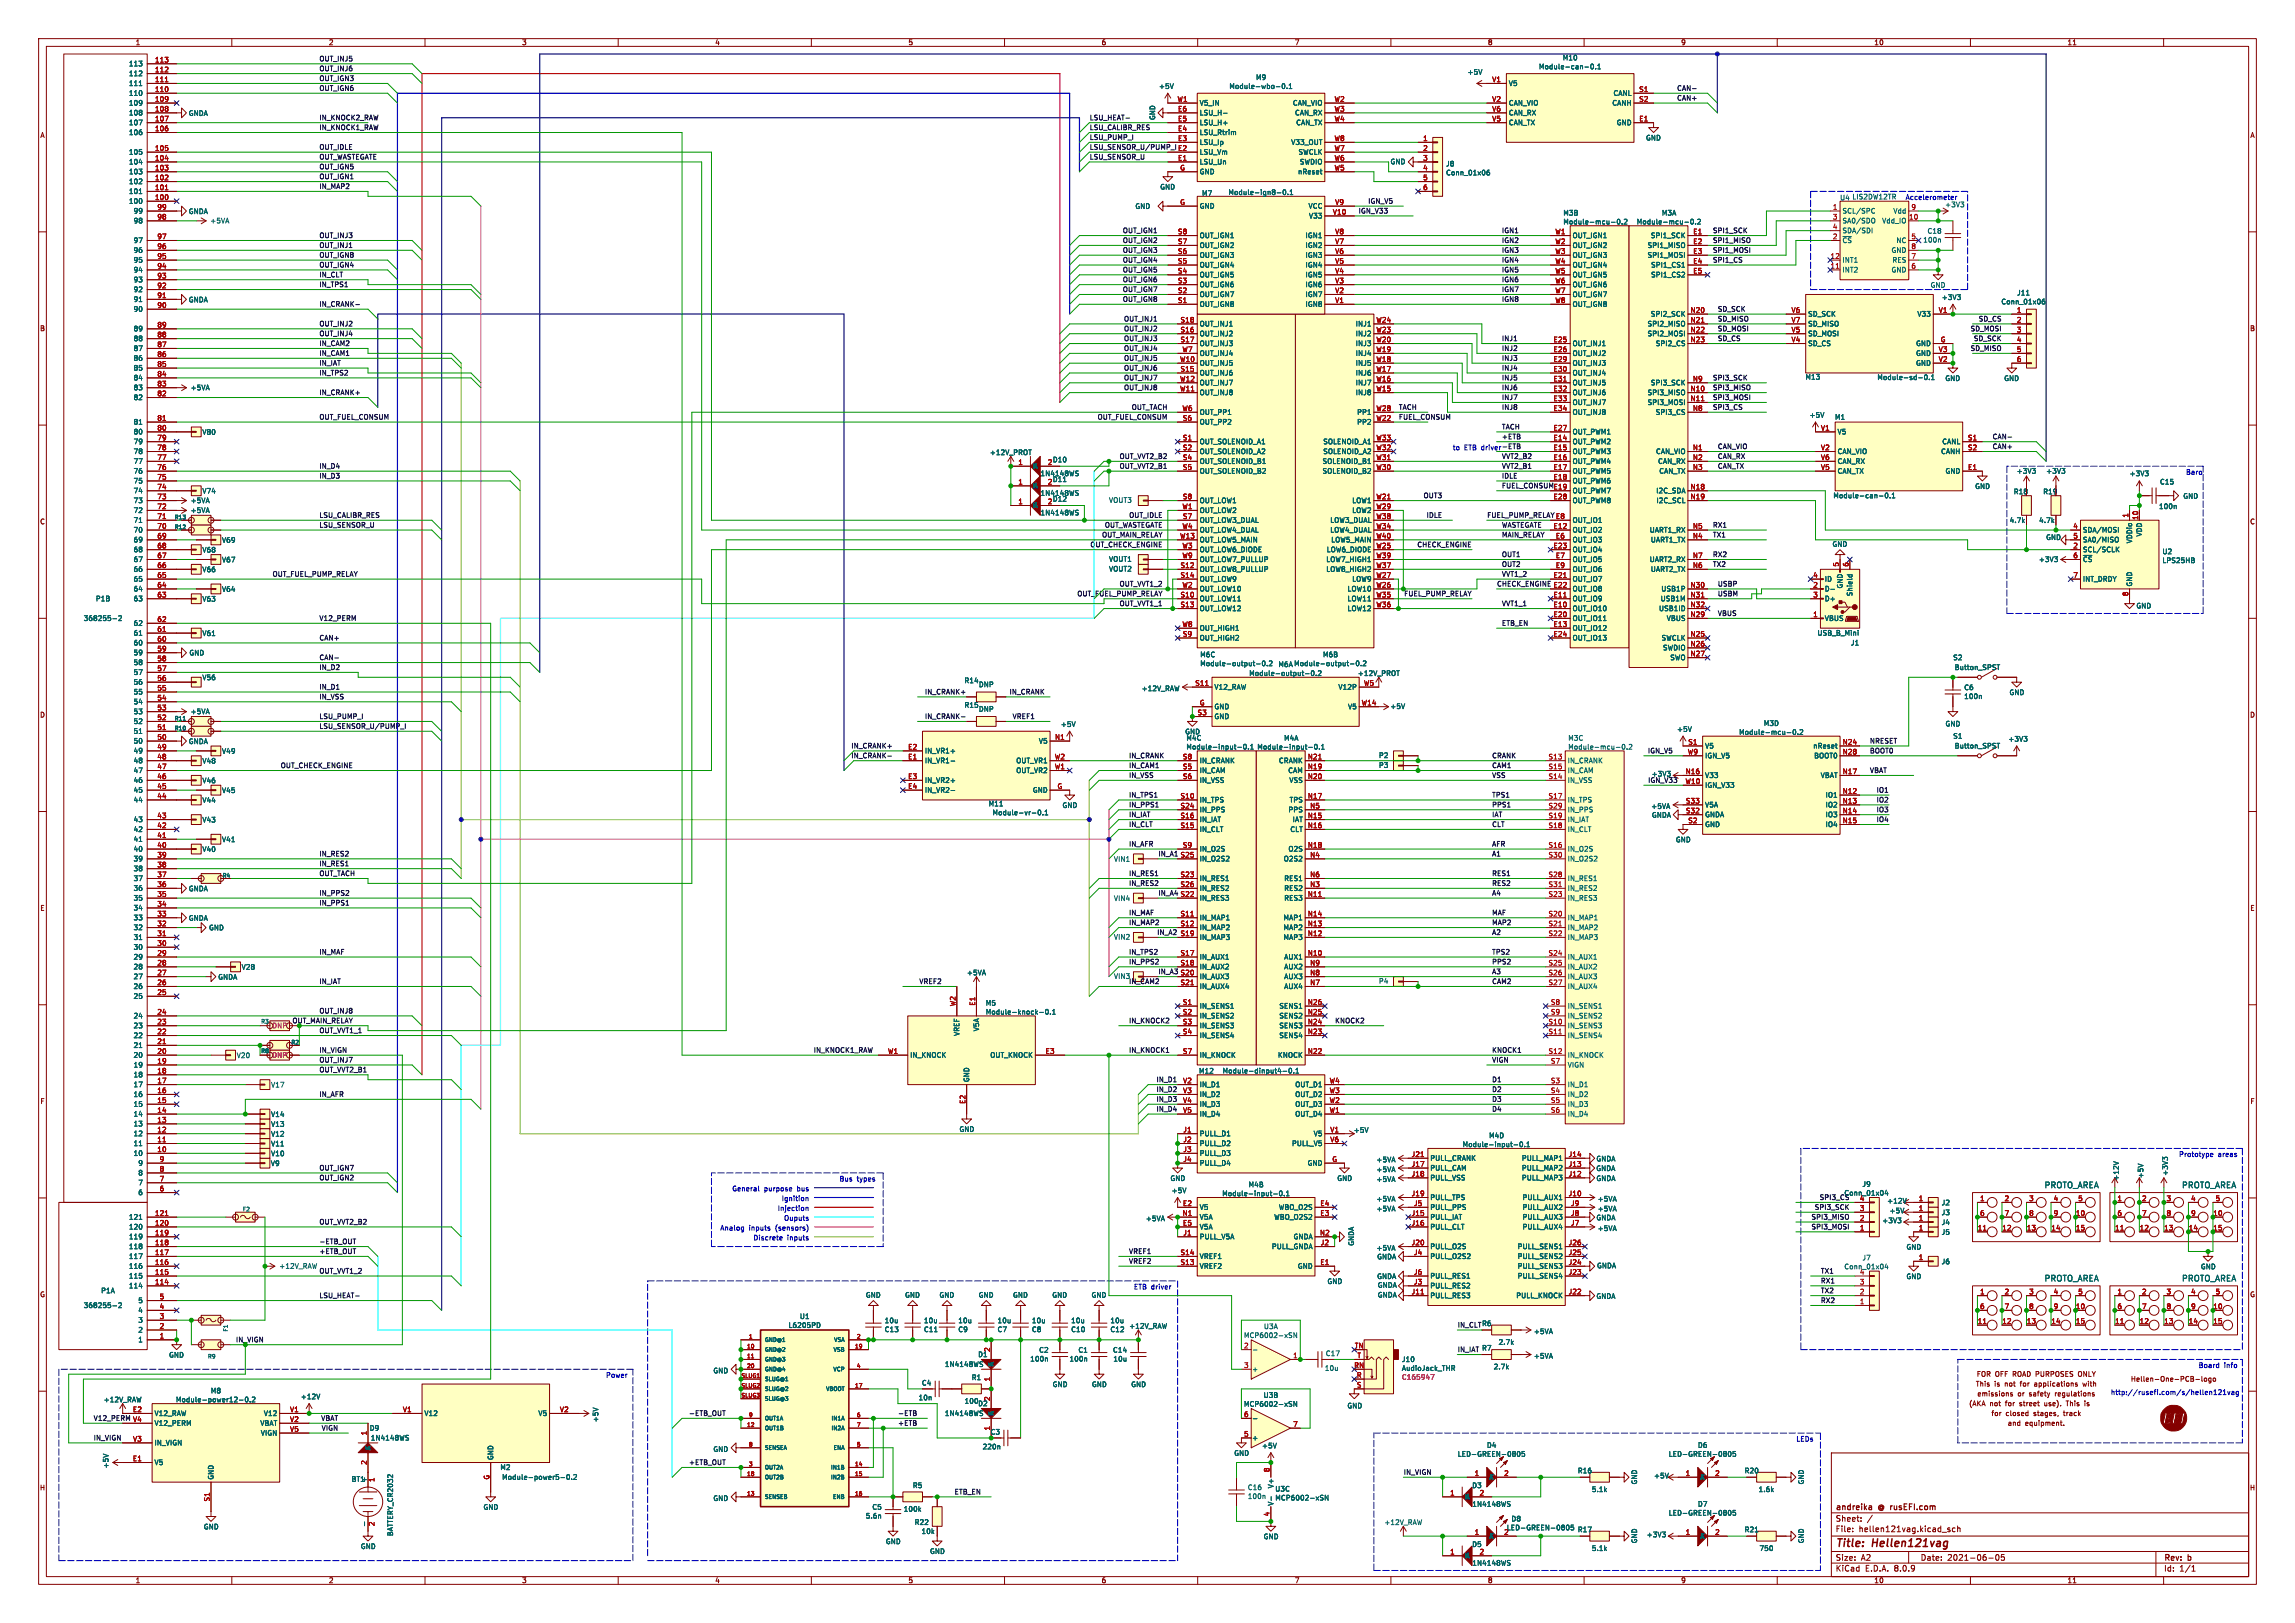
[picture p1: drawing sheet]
<svg xmlns="http://www.w3.org/2000/svg" width="594mm" height="420mm" viewBox="0 0 594 420" stroke-linecap="round" stroke-linejoin="round" font-family="sans-serif">
<defs><g id="words">
<g font-size="2.8" fill="#840000">
<text x="475" y="400.9">Title:</text>
<text x="484.7" y="400.9">Hellen121vag</text>
</g>
<g font-size="2.1" fill="#006464">
<text x="529.1" y="307.7">PROTO_AREA</text>
<text x="564.7" y="307.7">PROTO_AREA</text>
<text x="529.1" y="331.8">PROTO_AREA</text>
<text x="564.7" y="331.8">PROTO_AREA</text>
</g>
<g font-size="2.1" fill="#840000">
<text x="475" y="394">Sheet:</text>
<text x="475" y="391.2">andreika</text>
<text x="486.3" y="391.2">@ rusEFI.com</text>
<text x="475" y="396.7">File:</text>
<text x="481.1" y="396.7">hellen121vag.kicad_sch</text>
<text x="475" y="406.9">KiCad</text>
<text x="475" y="404.1">Size:</text>
<text x="481.7" y="404.1">A2</text>
<text x="482.7" y="406.9">E.D.A.</text>
<text x="490.3" y="406.9">8.0.9</text>
<text x="497" y="404.1">Date:</text>
<text x="504" y="404.1">2021-06-05</text>
<text x="560" y="404.3">Rev:</text>
<text x="560" y="406.9">Id:</text>
<text x="564.1" y="406.9">1/1</text>
<text x="566.4" y="404.3">b</text>
</g>
<g font-size="1.8" fill="#840000">
<text x="35" y="11.9">1</text>
<text x="85" y="11.9">2</text>
<text x="135" y="11.9">3</text>
<text x="185" y="11.9">4</text>
<text x="235" y="11.9">5</text>
<text x="285" y="11.9">6</text>
<text x="335" y="11.9">7</text>
<text x="385" y="11.9">8</text>
<text x="435" y="11.9">9</text>
<text x="485" y="11.9">10</text>
<text x="535" y="11.9">11</text>
<text x="10.3" y="35.9">A</text>
<text x="582.3" y="35.9">A</text>
<text x="10.3" y="85.9">B</text>
<text x="582.3" y="85.9">B</text>
<text x="10.3" y="135.9">C</text>
<text x="582.3" y="135.9">C</text>
<text x="10.3" y="185.9">D</text>
<text x="582.3" y="185.9">D</text>
<text x="10.3" y="235.9">E</text>
<text x="582.3" y="235.9">E</text>
<text x="10.3" y="285.9">F</text>
<text x="582.3" y="285.9">F</text>
<text x="10.3" y="335.9">G</text>
<text x="582.3" y="335.9">G</text>
<text x="377.2" y="343.6">IN_CLTR6</text>
<text x="377.2" y="350">IN_IAT R7</text>
<text x="511.3" y="359">This</text>
<text x="511.5" y="356.5">FOR OFF ROAD PURPOSES</text>
<text x="516.2" y="359">is</text>
<text x="519" y="359">not</text>
<text x="523.3" y="359">for</text>
<text x="527.1" y="359">applications</text>
<text x="538.5" y="356.5">ONLY</text>
<text x="539.9" y="359">with</text>
<text x="551.4" y="357.7">Hellen-One-PCB-logo</text>
<text x="509.5" y="364.1">(AKA</text>
<text x="511.7" y="361.6">emissions</text>
<text x="515" y="364.1">not</text>
<text x="519.2" y="364.1">for</text>
<text x="522.2" y="361.6">or</text>
<text x="523.1" y="364.1">street</text>
<text x="525.4" y="361.6">safety</text>
<text x="529.7" y="364.1">use).</text>
<text x="532.2" y="361.6">regulations</text>
<text x="535.6" y="364.1">This</text>
<text x="540.5" y="364.1">is</text>
<text x="515.3" y="366.6">for</text>
<text x="519.1" y="366.6">closed</text>
<text x="519.5" y="369.2">and</text>
<text x="524.2" y="369.2">equipment.</text>
<text x="526.5" y="366.6">stages,</text>
<text x="534.5" y="366.6">track</text>
<text x="10.2" y="385.9">H</text>
<text x="582.2" y="385.9">H</text>
<text x="35" y="409.9">1</text>
<text x="85" y="409.9">2</text>
<text x="135" y="409.9">3</text>
<text x="185" y="409.9">4</text>
<text x="235" y="409.9">5</text>
<text x="285" y="409.9">6</text>
<text x="335" y="409.9">7</text>
<text x="385" y="409.9">8</text>
<text x="435" y="409.9">9</text>
<text x="485" y="409.9">10</text>
<text x="535" y="409.9">11</text>
</g>
<g font-size="1.8" fill="#006464">
<text x="33.3" y="17.4">113</text>
<text x="404.4" y="15.8">M10</text>
<text x="33.3" y="22.5">111</text>
<text x="33.3" y="19.9">112</text>
<text x="299.9" y="23.2">+5V</text>
<text x="318.1" y="23.2">Module-wbo-0.1</text>
<text x="325" y="20.9">M9</text>
<text x="379.7" y="19.5">+5V</text>
<text x="390.4" y="22.5">V5</text>
<text x="398.2" y="18.1">Module-can-0.1</text>
<text x="33.3" y="27.5">109</text>
<text x="33.3" y="25">110</text>
<text x="310.4" y="27.5">V5_IN</text>
<text x="334.5" y="27.5">CAN_VIO</text>
<text x="390.4" y="27.5">CAN_VIO</text>
<text x="417.2" y="27.5">CANH</text>
<text x="417.5" y="25">CANL</text>
<text x="33.3" y="35.2">106</text>
<text x="33.3" y="32.6">107</text>
<text x="33.3" y="30.1">108</text>
<text x="48.7" y="30.2">GNDA</text>
<text x="299.2" y="31.2" transform="rotate(-90 299.2 31.2)">GND</text>
<text x="310.4" y="35.2">LSU_Rtrim</text>
<text x="310.4" y="32.6">LSU_H+</text>
<text x="310.4" y="30.1">LSU_H-</text>
<text x="335.1" y="30.1">CAN_RX</text>
<text x="335.4" y="32.6">CAN_TX</text>
<text x="390.4" y="32.6">CAN_TX</text>
<text x="390.4" y="30.1">CAN_RX</text>
<text x="418.3" y="32.6">GND</text>
<text x="33.3" y="40.2">105</text>
<text x="310.4" y="40.2">LSU_Vm</text>
<text x="310.4" y="37.7">LSU_Ip</text>
<text x="334.1" y="37.7">V33_OUT</text>
<text x="336" y="40.2">SWCLK</text>
<text x="425.9" y="36.6">GND</text>
<text x="33.3" y="47.9">102</text>
<text x="33.3" y="45.3">103</text>
<text x="33.3" y="42.8">104</text>
<text x="310.4" y="42.8">LSU_Un</text>
<text x="310.4" y="45.3">GND</text>
<text x="335.8" y="45.3">nReset</text>
<text x="336.3" y="42.8">SWDIO</text>
<text x="359.8" y="42.7">GND</text>
<text x="374.2" y="43.3">J8</text>
<text x="374.2" y="45.6">Conn_01x06</text>
<text x="33.3" y="52.9">100</text>
<text x="33.3" y="50.4">101</text>
<text x="300.2" y="49.3">GND</text>
<text x="311" y="50.9">M7</text>
<text x="317.8" y="50.7">Module-ign8-0.1</text>
<text x="476.1" y="52">U4 LIS2DW12TR</text>
<text x="503.3" y="53.8">+3V3</text>
<text x="34.5" y="58">98</text>
<text x="34.5" y="55.5">99</text>
<text x="48.7" y="55.6">GNDA</text>
<text x="54.3" y="58">+5VA</text>
<text x="293.7" y="54.3">GND</text>
<text x="310.4" y="54.2">GND</text>
<text x="338.6" y="54.2">VCC</text>
<text x="338.7" y="56.7">V33</text>
<text x="404.5" y="56">M3B</text>
<text x="404.5" y="58.3">Module-mcu-0.2</text>
<text x="423.5" y="58.3">Module-mcu-0.2</text>
<text x="430" y="56">M3A</text>
<text x="476.8" y="55.5">SCL/SPC</text>
<text x="476.8" y="58">SA0/SDO</text>
<text x="487" y="58">Vdd_IO</text>
<text x="489.9" y="55.5">Vdd</text>
<text x="34.5" y="65.6">96</text>
<text x="34.5" y="63.1">97</text>
<text x="310.4" y="64.4">OUT_IGN2</text>
<text x="310.4" y="61.8">OUT_IGN1</text>
<text x="337.8" y="64.4">IGN2</text>
<text x="337.8" y="61.8">IGN1</text>
<text x="406.9" y="61.8">OUT_IGN1</text>
<text x="406.9" y="64.4">OUT_IGN2</text>
<text x="426.3" y="64.4">SPI1_MISO</text>
<text x="427.2" y="61.8">SPI1_SCK</text>
<text x="476.8" y="63.1">~{CS}</text>
<text x="476.8" y="60.6">SDA/SDI</text>
<text x="489.4" y="65.6">GND</text>
<text x="490.7" y="63.1">NC</text>
<text x="497.7" y="63">100n</text>
<text x="498.8" y="60.7">C18</text>
<text x="34.5" y="70.7">94</text>
<text x="34.5" y="68.2">95</text>
<text x="310.4" y="72">OUT_IGN5</text>
<text x="310.4" y="69.4">OUT_IGN4</text>
<text x="310.4" y="66.9">OUT_IGN3</text>
<text x="337.8" y="72">IGN5</text>
<text x="337.8" y="69.4">IGN4</text>
<text x="337.8" y="66.9">IGN3</text>
<text x="406.9" y="66.9">OUT_IGN3</text>
<text x="406.9" y="69.4">OUT_IGN4</text>
<text x="406.9" y="72">OUT_IGN5</text>
<text x="426.3" y="66.9">SPI1_MOSI</text>
<text x="427.2" y="69.4">SPI1_CS1</text>
<text x="427.2" y="72">SPI1_CS2</text>
<text x="476.8" y="70.7">INT2</text>
<text x="476.8" y="68.2">INT1</text>
<text x="489.4" y="70.7">GND</text>
<text x="489.7" y="68.2">RES</text>
<text x="34.5" y="75.8">92</text>
<text x="34.5" y="73.3">93</text>
<text x="310.4" y="77.1">OUT_IGN7</text>
<text x="310.4" y="74.5">OUT_IGN6</text>
<text x="337.8" y="77.1">IGN7</text>
<text x="337.8" y="74.5">IGN6</text>
<text x="406.9" y="74.5">OUT_IGN6</text>
<text x="406.9" y="77.1">OUT_IGN7</text>
<text x="499.6" y="74.7">GND</text>
<text x="502.5" y="77.8">+3V3</text>
<text x="522" y="76.7">J11</text>
<text x="34.5" y="80.9">90</text>
<text x="34.5" y="78.3">91</text>
<text x="48.7" y="78.4">GNDA</text>
<text x="310.4" y="79.6">OUT_IGN8</text>
<text x="337.8" y="79.6">IGN8</text>
<text x="406.9" y="79.6">OUT_IGN8</text>
<text x="427.2" y="82.1">SPI2_SCK</text>
<text x="467.9" y="82.1">SD_SCK</text>
<text x="496.2" y="82.1">V33</text>
<text x="517.9" y="79">Conn_01x06</text>
<text x="34.5" y="88.5">88</text>
<text x="34.5" y="86">89</text>
<text x="310.4" y="87.2">OUT_INJ2</text>
<text x="310.4" y="89.8">OUT_INJ3</text>
<text x="310.4" y="84.7">OUT_INJ1</text>
<text x="350.8" y="89.8">INJ3</text>
<text x="350.8" y="87.2">INJ2</text>
<text x="350.8" y="84.7">INJ1</text>
<text x="406.9" y="89.8">OUT_INJ1</text>
<text x="426.3" y="84.7">SPI2_MISO</text>
<text x="426.3" y="87.2">SPI2_MOSI</text>
<text x="428.4" y="89.8">SPI2_CS</text>
<text x="467.9" y="89.8">SD_CS</text>
<text x="467.9" y="87.2">SD_MOSI</text>
<text x="467.9" y="84.7">SD_MISO</text>
<text x="495.8" y="89.8">GND</text>
<text x="34.5" y="93.6">86</text>
<text x="34.5" y="91">87</text>
<text x="310.4" y="94.8">OUT_INJ5</text>
<text x="310.4" y="92.3">OUT_INJ4</text>
<text x="350.8" y="94.8">INJ5</text>
<text x="350.8" y="92.3">INJ4</text>
<text x="406.9" y="92.3">OUT_INJ2</text>
<text x="406.9" y="94.8">OUT_INJ3</text>
<text x="495.8" y="94.8">GND</text>
<text x="495.8" y="92.3">GND</text>
<text x="34.5" y="101.2">83</text>
<text x="34.5" y="98.7">84</text>
<text x="34.5" y="96.1">85</text>
<text x="49.2" y="101.2">+5VA</text>
<text x="310.4" y="97.4">OUT_INJ6</text>
<text x="310.4" y="99.9">OUT_INJ7</text>
<text x="350.8" y="99.9">INJ7</text>
<text x="350.8" y="97.4">INJ6</text>
<text x="406.9" y="97.4">OUT_INJ4</text>
<text x="406.9" y="99.9">OUT_INJ5</text>
<text x="427.2" y="99.9">SPI3_SCK</text>
<text x="467.2" y="98.4">M13</text>
<text x="485.8" y="98.5">Module-sd-0.1</text>
<text x="503.4" y="98.8">GND</text>
<text x="518.6" y="98.8">GND</text>
<text x="34.5" y="103.7">82</text>
<text x="310.4" y="102.5">OUT_INJ8</text>
<text x="310.4" y="107.5">OUT_PP1</text>
<text x="350.8" y="102.5">INJ8</text>
<text x="351.1" y="107.5">PP1</text>
<text x="406.9" y="102.5">OUT_INJ6</text>
<text x="406.9" y="105">OUT_INJ7</text>
<text x="406.9" y="107.5">OUT_INJ8</text>
<text x="426.3" y="102.5">SPI3_MISO</text>
<text x="426.3" y="105">SPI3_MOSI</text>
<text x="428.4" y="107.5">SPI3_CS</text>
<text x="34.5" y="112.6">80</text>
<text x="34.5" y="110.1">81</text>
<text x="52.3" y="112.7">V80</text>
<text x="310.4" y="110.1">OUT_PP2</text>
<text x="351.1" y="110.1">PP2</text>
<text x="406.9" y="112.6">OUT_PWM1</text>
<text x="468.2" y="108.3">+5V</text>
<text x="474.8" y="108.8">M1</text>
<text x="475.5" y="112.6">V5</text>
<text x="34.5" y="117.7">78</text>
<text x="34.5" y="115.2">79</text>
<text x="256.1" y="118">+12V_PROT</text>
<text x="272.4" y="119.8">D10</text>
<text x="310.4" y="115.2">OUT_SOLENOID_A1</text>
<text x="310.4" y="117.7">OUT_SOLENOID_A2</text>
<text x="342.4" y="117.7">SOLENOID_A2</text>
<text x="342.4" y="115.2">SOLENOID_A1</text>
<text x="406.9" y="115.2">OUT_PWM2</text>
<text x="406.9" y="117.7">OUT_PWM3</text>
<text x="428.5" y="117.7">CAN_VIO</text>
<text x="475.5" y="117.7">CAN_VIO</text>
<text x="502.3" y="117.7">CANH</text>
<text x="502.6" y="115.2">CANL</text>
<text x="34.5" y="125.3">75</text>
<text x="34.5" y="122.8">76</text>
<text x="34.5" y="120.2">77</text>
<text x="267.2" y="121.5">K</text>
<text x="269.2" y="123.4">1N4148WS</text>
<text x="272.4" y="124.9">D11</text>
<text x="310.4" y="120.2">OUT_SOLENOID_B1</text>
<text x="310.4" y="122.8">OUT_SOLENOID_B2</text>
<text x="342.2" y="122.8">SOLENOID_B2</text>
<text x="342.2" y="120.2">SOLENOID_B1</text>
<text x="406.9" y="120.2">OUT_PWM4</text>
<text x="406.9" y="122.8">OUT_PWM5</text>
<text x="406.9" y="125.3">OUT_PWM6</text>
<text x="429" y="120.2">CAN_RX</text>
<text x="429.3" y="122.8">CAN_TX</text>
<text x="475.5" y="122.8">CAN_TX</text>
<text x="475.5" y="120.2">CAN_RX</text>
<text x="503.4" y="122.8">GND</text>
<text x="521.9" y="122.8">+3V3</text>
<text x="529.5" y="122.8">+3V3</text>
<text x="551.1" y="123.4">+3V3</text>
<text x="558.9" y="125.6">C15</text>
<text x="34.5" y="130.4">73</text>
<text x="34.5" y="127.9">74</text>
<text x="49.2" y="130.4">+5VA</text>
<text x="52.3" y="127.9">V74</text>
<text x="267.2" y="131.7">K</text>
<text x="267.2" y="126.6">K</text>
<text x="269.2" y="128.5">1N4148WS</text>
<text x="272.4" y="130">D12</text>
<text x="286.9" y="130.3">VOUT3</text>
<text x="310.4" y="130.4">OUT_LOW1</text>
<text x="349.9" y="130.4">LOW1</text>
<text x="406.9" y="127.9">OUT_PWM7</text>
<text x="406.9" y="130.4">OUT_PWM8</text>
<text x="428.5" y="127.9">I2C_SDA</text>
<text x="428.6" y="130.4">I2C_SCL</text>
<text x="474.4" y="129.1">Module-can-0.1</text>
<text x="511.1" y="126.7">GND</text>
<text x="521.1" y="128.1">R18</text>
<text x="528.7" y="128.1">R19</text>
<text x="558.7" y="131.9">100n</text>
<text x="565" y="129.3">GND</text>
<text x="34.5" y="135.5">71</text>
<text x="34.5" y="132.9">72</text>
<text x="49.2" y="132.9">+5VA</text>
<text x="269.2" y="133.6">1N4148WS</text>
<text x="310.4" y="135.5">OUT_LOW3_DUAL</text>
<text x="310.4" y="132.9">OUT_LOW2</text>
<text x="344.2" y="135.5">LOW3_DUAL</text>
<text x="349.9" y="132.9">LOW2</text>
<text x="406.9" y="135.5">OUT_IO1</text>
<text x="520" y="135.5">4.7k</text>
<text x="527.7" y="135.5">4.7k</text>
<text x="34.5" y="143.1">68</text>
<text x="34.5" y="140.6">69</text>
<text x="34.5" y="138">70</text>
<text x="52.3" y="143.2">V68</text>
<text x="57.3" y="140.6">V69</text>
<text x="310.4" y="140.6">OUT_LOW5_MAIN</text>
<text x="310.4" y="143.1">OUT_LOW6_DIODE</text>
<text x="310.4" y="138">OUT_LOW4_DUAL</text>
<text x="343.3" y="143.1">LOW6_DIODE</text>
<text x="344.2" y="138">LOW4_DUAL</text>
<text x="344.4" y="140.6">LOW5_MAIN</text>
<text x="406.9" y="138">OUT_IO2</text>
<text x="406.9" y="143.1">OUT_IO4</text>
<text x="406.9" y="140.6">OUT_IO3</text>
<text x="426.9" y="138">UART1_RX</text>
<text x="427.2" y="140.6">UART1_TX</text>
<text x="474.2" y="141.7">GND</text>
<text x="529.5" y="139.9">GND</text>
<text x="539" y="143.1">SCL/SCLK</text>
<text x="539" y="138">SDA/MOSI</text>
<text x="539" y="140.6">SA0/MISO</text>
<text x="552" y="140.7" transform="rotate(-90 552 140.7)">VDDio</text>
<text x="554.6" y="139" transform="rotate(-90 554.6 139)">VDD</text>
<text x="559.6" y="143.6">U2</text>
<text x="34.5" y="148.2">66</text>
<text x="34.5" y="145.6">67</text>
<text x="52.3" y="148.3">V66</text>
<text x="57.3" y="145.7">V67</text>
<text x="286.9" y="148.1">VOUT2</text>
<text x="286.9" y="145.6">VOUT1</text>
<text x="310.4" y="148.2">OUT_LOW8_PULLUP</text>
<text x="310.4" y="145.6">OUT_LOW7_PULLUP</text>
<text x="343.2" y="148.2">LOW8_HIGH2</text>
<text x="343.2" y="145.6">LOW7_HIGH1</text>
<text x="406.9" y="145.6">OUT_IO5</text>
<text x="406.9" y="148.2">OUT_IO6</text>
<text x="426.9" y="145.6">UART2_RX</text>
<text x="427.2" y="148.2">UART2_TX</text>
<text x="527.6" y="145.6">+3V3</text>
<text x="539" y="145.6">~{CS}</text>
<text x="559.6" y="145.9">LPS25HB</text>
<text x="24.7" y="155.8">P1B</text>
<text x="34.5" y="155.8">63</text>
<text x="34.5" y="153.3">64</text>
<text x="34.5" y="150.7">65</text>
<text x="52.3" y="155.9">V63</text>
<text x="57.3" y="153.3">V64</text>
<text x="310.4" y="155.8">OUT_LOW11</text>
<text x="310.4" y="150.7">OUT_LOW9</text>
<text x="310.4" y="153.3">OUT_LOW10</text>
<text x="348.7" y="153.3">LOW10</text>
<text x="348.7" y="155.8">LOW11</text>
<text x="349.9" y="150.7">LOW9</text>
<text x="406.9" y="155.8">OUT_IO9</text>
<text x="406.9" y="150.7">OUT_IO7</text>
<text x="406.9" y="153.3">OUT_IO8</text>
<text x="429.7" y="155.8">USB1M</text>
<text x="429.9" y="153.3">USB1P</text>
<text x="472.2" y="153.3">D-</text>
<text x="472.2" y="155.8">D+</text>
<text x="472.2" y="150.7">ID</text>
<text x="477.1" y="152.4" transform="rotate(-90 477.1 152.4)">GND</text>
<text x="479.7" y="154.4" transform="rotate(-90 479.7 154.4)">Shield</text>
<text x="539" y="150.7">INT_DRDY</text>
<text x="552" y="151.9" transform="rotate(-90 552 151.9)">GND</text>
<text x="21.5" y="160.9">368255-2</text>
<text x="310.4" y="158.3">OUT_LOW12</text>
<text x="348.7" y="158.3">LOW12</text>
<text x="406.9" y="158.3">OUT_IO10</text>
<text x="406.9" y="160.9">OUT_IO11</text>
<text x="429.3" y="158.3">USB1ID</text>
<text x="431.3" y="160.9">VBUS</text>
<text x="472.2" y="160.9">VBUS</text>
<text x="552.8" y="157.7">GND</text>
<text x="34.5" y="167.2">60</text>
<text x="34.5" y="164.7">61</text>
<text x="34.5" y="162.2">62</text>
<text x="52.3" y="164.8">V61</text>
<text x="310.4" y="166">OUT_HIGH2</text>
<text x="310.4" y="163.4">OUT_HIGH1</text>
<text x="406.9" y="163.4">OUT_IO12</text>
<text x="406.9" y="166">OUT_IO13</text>
<text x="429.9" y="166">SWCLK</text>
<text x="470.3" y="164.7">USB_B_Mini</text>
<text x="478.9" y="167.2">J1</text>
<text x="34.5" y="172.3">58</text>
<text x="34.5" y="169.8">59</text>
<text x="48.9" y="169.8">GND</text>
<text x="310.5" y="170.3">M6C</text>
<text x="310.5" y="172.6">Module-output-0.2</text>
<text x="330.8" y="172.8">M6A Module-output-0.2</text>
<text x="342.3" y="170.3">M6B</text>
<text x="430.3" y="168.5">SWDIO</text>
<text x="432.2" y="171">SWO</text>
<text x="505.4" y="171">S2</text>
<text x="505.8" y="173.6">Button_SPST</text>
<text x="34.5" y="179.9">55</text>
<text x="34.5" y="177.4">56</text>
<text x="34.5" y="174.9">57</text>
<text x="52.3" y="176.2">V56</text>
<text x="249.5" y="177">R14</text>
<text x="253.2" y="178">DNP</text>
<text x="295.4" y="179.1">+12V_RAW</text>
<text x="314.2" y="178.7">V12_RAW</text>
<text x="323.2" y="175.1">Module-output-0.2</text>
<text x="346.3" y="178.7">V12P</text>
<text x="351.3" y="175.1">+12V_PROT</text>
<text x="508.3" y="178.8">C6</text>
<text x="34.5" y="185">53</text>
<text x="34.5" y="182.5">54</text>
<text x="49.2" y="185">+5VA</text>
<text x="249.5" y="183.3">R15</text>
<text x="253.2" y="184.4">DNP</text>
<text x="314.2" y="183.7">GND</text>
<text x="348.8" y="183.7">V5</text>
<text x="359.7" y="183.7">+5V</text>
<text x="508.3" y="181.1">100n</text>
<text x="520" y="180.1">GND</text>
<text x="34.5" y="190.1">51</text>
<text x="34.5" y="187.6">52</text>
<text x="274.5" y="188.3">+5V</text>
<text x="306.6" y="190.2">GND</text>
<text x="306.9" y="191.9">M4C</text>
<text x="314.2" y="186.3">GND</text>
<text x="332.2" y="191.9">M4A</text>
<text x="405.8" y="191.9">M3C</text>
<text x="433.9" y="189.6">+5V</text>
<text x="450" y="190.4">Module-mcu-0.2</text>
<text x="456.4" y="188.1">M3D</text>
<text x="503.4" y="188.2">GND</text>
<text x="505.4" y="191.4">S1</text>
<text x="34.5" y="197.7">48</text>
<text x="34.5" y="195.2">49</text>
<text x="34.5" y="192.6">50</text>
<text x="48.7" y="192.7">GNDA</text>
<text x="52.3" y="197.8">V48</text>
<text x="57.3" y="195.3">V49</text>
<text x="239.3" y="197.7">IN_VR1-</text>
<text x="239.3" y="195.2">IN_VR1+</text>
<text x="262.9" y="197.7">OUT_VR1</text>
<text x="268.8" y="192.6">V5</text>
<text x="306.9" y="194.2">Module-input-0.1</text>
<text x="310.4" y="197.7">IN_CRANK</text>
<text x="325.3" y="194.2">Module-input-0.1</text>
<text x="330.9" y="197.7">CRANK</text>
<text x="356.8" y="196.4">P2</text>
<text x="405.6" y="197.7">IN_CRANK</text>
<text x="405.8" y="194.2">Module-mcu-0.2</text>
<text x="441.2" y="193.9">V5</text>
<text x="441.2" y="196.4">IGN_V5</text>
<text x="469.2" y="193.9">nReset</text>
<text x="469.4" y="196.4">BOOT0</text>
<text x="505.8" y="193.9">Button_SPST</text>
<text x="519.7" y="192.1">+3V3</text>
<text x="34.5" y="202.8">46</text>
<text x="34.5" y="200.3">47</text>
<text x="52.3" y="202.9">V46</text>
<text x="239.3" y="202.8">IN_VR2+</text>
<text x="262.9" y="200.3">OUT_VR2</text>
<text x="310.4" y="200.3">IN_CAM</text>
<text x="310.4" y="202.8">IN_VSS</text>
<text x="333.3" y="200.3">CAM</text>
<text x="333.6" y="202.8">VSS</text>
<text x="356.8" y="198.9">P3</text>
<text x="405.6" y="202.8">IN_VSS</text>
<text x="405.6" y="200.3">IN_CAM</text>
<text x="426.5" y="202.7">IGN_V33</text>
<text x="427.4" y="201.2">+3V3</text>
<text x="441.2" y="201.5">V33</text>
<text x="471.1" y="201.5">VBAT</text>
<text x="34.5" y="207.9">44</text>
<text x="34.5" y="205.3">45</text>
<text x="52.3" y="208">V44</text>
<text x="57.3" y="205.4">V45</text>
<text x="239.3" y="205.3">IN_VR2-</text>
<text x="255.8" y="208.9">M11</text>
<text x="267.2" y="205.3">GND</text>
<text x="274.9" y="209.3">GND</text>
<text x="310.4" y="207.9">IN_TPS</text>
<text x="333.7" y="207.9">TPS</text>
<text x="405.6" y="207.9">IN_TPS</text>
<text x="427.3" y="209.5">+5VA</text>
<text x="441.2" y="209.1">V5A</text>
<text x="441.2" y="204.1">IGN_V33</text>
<text x="472.4" y="206.6">IO1</text>
<text x="472.4" y="209.1">IO2</text>
<text x="34.5" y="215.5">42</text>
<text x="34.5" y="213">43</text>
<text x="52.3" y="213">V43</text>
<text x="256.8" y="211.2">Module-vr-0.1</text>
<text x="310.4" y="215.5">IN_CLT</text>
<text x="310.4" y="213">IN_IAT</text>
<text x="310.4" y="210.4">IN_PPS</text>
<text x="333.4" y="210.4">PPS</text>
<text x="333.8" y="215.5">CLT</text>
<text x="334.4" y="213">IAT</text>
<text x="405.6" y="215.5">IN_CLT</text>
<text x="405.6" y="213">IN_IAT</text>
<text x="405.6" y="210.4">IN_PPS</text>
<text x="427.4" y="211.8">GNDA</text>
<text x="441.2" y="214.2">GND</text>
<text x="441.2" y="211.7">GNDA</text>
<text x="472.4" y="211.7">IO3</text>
<text x="472.4" y="214.2">IO4</text>
<text x="34.5" y="220.6">40</text>
<text x="34.5" y="218">41</text>
<text x="52.3" y="220.7">V40</text>
<text x="57.3" y="218.1">V41</text>
<text x="310.4" y="220.6">IN_O2S</text>
<text x="333.4" y="220.6">O2S</text>
<text x="405.6" y="220.6">IN_O2S</text>
<text x="433.6" y="218.2">GND</text>
<text x="34.5" y="225.7">38</text>
<text x="34.5" y="223.1">39</text>
<text x="288.2" y="223.2">VIN1</text>
<text x="310.4" y="223.1">IN_O2S2</text>
<text x="332.1" y="223.1">O2S2</text>
<text x="405.6" y="223.1">IN_O2S2</text>
<text x="34.5" y="233.3">35</text>
<text x="34.5" y="230.7">36</text>
<text x="34.5" y="228.2">37</text>
<text x="48.7" y="230.8">GNDA</text>
<text x="288.2" y="233.4">VIN4</text>
<text x="310.4" y="233.3">IN_RES3</text>
<text x="310.4" y="228.2">IN_RES1</text>
<text x="310.4" y="230.7">IN_RES2</text>
<text x="332.3" y="233.3">RES3</text>
<text x="332.3" y="230.7">RES2</text>
<text x="332.3" y="228.2">RES1</text>
<text x="405.6" y="233.3">IN_RES3</text>
<text x="405.6" y="228.2">IN_RES1</text>
<text x="405.6" y="230.7">IN_RES2</text>
<text x="34.5" y="238.4">33</text>
<text x="34.5" y="235.8">34</text>
<text x="48.7" y="238.5">GNDA</text>
<text x="310.4" y="238.4">IN_MAP1</text>
<text x="332.1" y="238.4">MAP1</text>
<text x="405.6" y="238.4">IN_MAP1</text>
<text x="34.5" y="246">30</text>
<text x="34.5" y="243.4">31</text>
<text x="34.5" y="240.9">32</text>
<text x="54" y="240.9">GND</text>
<text x="288.2" y="243.4">VIN2</text>
<text x="310.4" y="240.9">IN_MAP2</text>
<text x="310.4" y="243.4">IN_MAP3</text>
<text x="332.1" y="243.4">MAP3</text>
<text x="332.1" y="240.9">MAP2</text>
<text x="405.6" y="240.9">IN_MAP2</text>
<text x="405.6" y="243.4">IN_MAP3</text>
<text x="34.5" y="251.1">28</text>
<text x="34.5" y="248.5">29</text>
<text x="62.4" y="251.1">V28</text>
<text x="310.4" y="248.5">IN_AUX1</text>
<text x="310.4" y="251.1">IN_AUX2</text>
<text x="332.3" y="248.5">AUX1</text>
<text x="332.3" y="251.1">AUX2</text>
<text x="405.6" y="248.5">IN_AUX1</text>
<text x="405.6" y="251.1">IN_AUX2</text>
<text x="34.5" y="256.1">26</text>
<text x="34.5" y="253.6">27</text>
<text x="56.4" y="253.7">GNDA</text>
<text x="250.1" y="252.6">+5VA</text>
<text x="288.2" y="253.5">VIN3</text>
<text x="310.4" y="253.6">IN_AUX3</text>
<text x="310.4" y="256.1">IN_AUX4</text>
<text x="332.3" y="256.1">AUX4</text>
<text x="332.3" y="253.6">AUX3</text>
<text x="356.8" y="254.8">P4</text>
<text x="405.6" y="253.6">IN_AUX3</text>
<text x="405.6" y="256.1">IN_AUX4</text>
<text x="34.5" y="263.8">24</text>
<text x="34.5" y="258.7">25</text>
<text x="255" y="260.5">M5</text>
<text x="255" y="262.8">Module-knock-0.1</text>
<text x="310.4" y="261.2">IN_SENS1</text>
<text x="310.4" y="263.8">IN_SENS2</text>
<text x="331" y="263.8">SENS2</text>
<text x="331" y="261.2">SENS1</text>
<text x="405.6" y="261.2">IN_SENS1</text>
<text x="405.6" y="263.8">IN_SENS2</text>
<text x="34.5" y="268.8">22</text>
<text x="34.5" y="266.3">23</text>
<text x="248.5" y="268.2" transform="rotate(-90 248.5 268.2)">VREF</text>
<text x="253.6" y="267" transform="rotate(-90 253.6 267)">V5A</text>
<text x="310.4" y="266.3">IN_SENS3</text>
<text x="310.4" y="268.8">IN_SENS4</text>
<text x="331" y="268.8">SENS4</text>
<text x="331" y="266.3">SENS3</text>
<text x="405.6" y="266.3">IN_SENS3</text>
<text x="405.6" y="268.8">IN_SENS4</text>
<text x="34.5" y="273.9">20</text>
<text x="34.5" y="271.4">21</text>
<text x="61.2" y="274">V20</text>
<text x="235.5" y="273.9">IN_KNOCK</text>
<text x="256.2" y="273.9">OUT_KNOCK</text>
<text x="310.4" y="273.9">IN_KNOCK</text>
<text x="330.6" y="273.9">KNOCK</text>
<text x="405.6" y="273.9">IN_KNOCK</text>
<text x="34.5" y="281.5">17</text>
<text x="34.5" y="279">18</text>
<text x="34.5" y="276.5">19</text>
<text x="70" y="281.6">V17</text>
<text x="251.1" y="280.2" transform="rotate(-90 251.1 280.2)">GND</text>
<text x="310.2" y="278">M12</text>
<text x="310.4" y="281.5">IN_D1</text>
<text x="316.3" y="278">Module-dinput4-0.1</text>
<text x="335.1" y="281.5">OUT_D1</text>
<text x="405.6" y="281.5">IN_D1</text>
<text x="405.6" y="276.5">VIGN</text>
<text x="34.5" y="286.6">15</text>
<text x="34.5" y="284.1">16</text>
<text x="310.4" y="284.1">IN_D2</text>
<text x="310.4" y="286.6">IN_D3</text>
<text x="335.1" y="286.6">OUT_D3</text>
<text x="335.1" y="284.1">OUT_D2</text>
<text x="405.6" y="284.1">IN_D2</text>
<text x="405.6" y="286.6">IN_D3</text>
<text x="34.5" y="291.7">13</text>
<text x="34.5" y="289.2">14</text>
<text x="70" y="291.8">V13</text>
<text x="70" y="289.2">V14</text>
<text x="248.2" y="293.1">GND</text>
<text x="310.4" y="289.2">IN_D4</text>
<text x="335.1" y="289.2">OUT_D4</text>
<text x="350.3" y="293.3">+5V</text>
<text x="405.6" y="289.2">IN_D4</text>
<text x="34.5" y="299.3">10</text>
<text x="34.5" y="296.8">11</text>
<text x="34.5" y="294.2">12</text>
<text x="70" y="299.4">V10</text>
<text x="70" y="294.3">V12</text>
<text x="70" y="296.9">V11</text>
<text x="310.4" y="294.2">PULL_D1</text>
<text x="310.4" y="296.8">PULL_D2</text>
<text x="310.4" y="299.3">PULL_D3</text>
<text x="334.3" y="296.8">PULL_V5</text>
<text x="339.9" y="294.2">V5</text>
<text x="378.4" y="297">Module-input-0.1</text>
<text x="385.3" y="294.7">M4D</text>
<text x="35.7" y="304.4">8</text>
<text x="35.7" y="301.9">9</text>
<text x="70" y="301.9">V9</text>
<text x="302.8" y="305.8">GND</text>
<text x="310.4" y="301.9">PULL_D4</text>
<text x="338.3" y="301.9">GND</text>
<text x="346" y="305.8">GND</text>
<text x="356.1" y="303.5">+5VA</text>
<text x="356.1" y="301">+5VA</text>
<text x="370.1" y="303.1">PULL_CAM</text>
<text x="370.1" y="305.7">PULL_VSS</text>
<text x="370.1" y="300.6">PULL_CRANK</text>
<text x="393.8" y="305.7">PULL_MAP3</text>
<text x="393.8" y="303.1">PULL_MAP2</text>
<text x="393.8" y="300.6">PULL_MAP1</text>
<text x="413" y="303.2">GNDA</text>
<text x="413.1" y="300.7">GNDA</text>
<text x="413.1" y="305.8">GNDA</text>
<text x="548.6" y="305.7" transform="rotate(-90 548.6 305.7)">+12V</text>
<text x="555" y="305.1" transform="rotate(-90 555 305.1)">+5V</text>
<text x="561.3" y="304.4" transform="rotate(-90 561.3 304.4)">+3V3</text>
<text x="35.7" y="309.5">6</text>
<text x="35.7" y="306.9">7</text>
<text x="303.1" y="309">+5V</text>
<text x="316.2" y="309.7">Module-input-0.1</text>
<text x="323.1" y="307.4">M4B</text>
<text x="356.1" y="311.1">+5VA</text>
<text x="356.1" y="306.1">+5VA</text>
<text x="370.1" y="310.7">PULL_TPS</text>
<text x="394" y="310.7">PULL_AUX1</text>
<text x="413.4" y="311.1">+5VA</text>
<text x="470.8" y="310.6">SPI3_CS</text>
<text x="477.2" y="309.6">Conn_01x04</text>
<text x="481.9" y="307.3">J9</text>
<text x="488.3" y="311.6">+12V</text>
<text x="33.3" y="315.8">121</text>
<text x="296.5" y="316.2">+5VA</text>
<text x="310.4" y="313.3">V5</text>
<text x="310.4" y="315.8">V5A</text>
<text x="329.7" y="315.8">WBO_O2S2</text>
<text x="330.9" y="313.3">WBO_O2S</text>
<text x="356.1" y="313.7">+5VA</text>
<text x="370.1" y="315.8">PULL_IAT</text>
<text x="370.1" y="313.3">PULL_PPS</text>
<text x="394" y="315.8">PULL_AUX3</text>
<text x="394" y="313.3">PULL_AUX2</text>
<text x="413.1" y="316">GNDA</text>
<text x="413.4" y="313.7">+5VA</text>
<text x="487.1" y="316.7">+3V3</text>
<text x="488.9" y="314.2">+5V</text>
<text x="502.4" y="312.1">J2</text>
<text x="502.4" y="314.7">J3</text>
<text x="502.4" y="317.2">J4</text>
<text x="33.3" y="323.4">118</text>
<text x="33.3" y="320.9">119</text>
<text x="33.3" y="318.4">120</text>
<text x="310.4" y="318.4">V5A</text>
<text x="310.4" y="320.9">PULL_V5A</text>
<text x="329.1" y="323.4">PULL_GNDA</text>
<text x="334.7" y="320.9">GNDA</text>
<text x="350.6" y="322.5" transform="rotate(-90 350.6 322.5)">GNDA</text>
<text x="356.1" y="323.8">+5VA</text>
<text x="370.1" y="318.4">PULL_CLT</text>
<text x="370.1" y="323.4">PULL_O2S</text>
<text x="392.7" y="323.4">PULL_SENS1</text>
<text x="394" y="318.4">PULL_AUX4</text>
<text x="413.4" y="318.8">+5VA</text>
<text x="493.3" y="323.6">GND</text>
<text x="502.4" y="319.7">J5</text>
<text x="33.3" y="328.5">116</text>
<text x="33.3" y="326">117</text>
<text x="72.2" y="328.5">+12V_RAW</text>
<text x="310.4" y="328.5">VREF2</text>
<text x="310.4" y="326">VREF1</text>
<text x="335.8" y="328.5">GND</text>
<text x="356.3" y="326.1">GNDA</text>
<text x="370.1" y="326">PULL_O2S2</text>
<text x="392.7" y="328.5">PULL_SENS3</text>
<text x="392.7" y="326">PULL_SENS2</text>
<text x="413.2" y="328.4">GNDA</text>
<text x="477.2" y="328.7">Conn_01x04</text>
<text x="481.9" y="326.4">J7</text>
<text x="502.4" y="327.4">J6</text>
<text x="569.5" y="328.7">GND</text>
<text x="26.1" y="334.9">P1A</text>
<text x="33.3" y="333.6">114</text>
<text x="33.3" y="331.1">115</text>
<text x="343.5" y="332.5">GND</text>
<text x="356.3" y="331.2">GNDA</text>
<text x="356.5" y="333.4">GNDA</text>
<text x="356.5" y="336">GNDA</text>
<text x="370.1" y="333.6">PULL_RES2</text>
<text x="370.1" y="331.1">PULL_RES1</text>
<text x="392.7" y="331.1">PULL_SENS4</text>
<text x="493.3" y="331.2">GND</text>
<text x="21.5" y="338.7">368255-2</text>
<text x="35.7" y="340">4</text>
<text x="35.7" y="337.4">5</text>
<text x="206.9" y="341.5">U1</text>
<text x="224" y="336">GND</text>
<text x="234.1" y="336">GND</text>
<text x="243" y="336">GND</text>
<text x="253.2" y="336">GND</text>
<text x="262.1" y="336">GND</text>
<text x="272.2" y="336">GND</text>
<text x="282.4" y="336">GND</text>
<text x="370.1" y="336.1">PULL_RES3</text>
<text x="392.3" y="336.1">PULL_KNOCK</text>
<text x="413.1" y="336.3">GNDA</text>
<text x="35.7" y="347.6">1</text>
<text x="35.7" y="345">2</text>
<text x="35.7" y="342.5">3</text>
<text x="204" y="343.8">L6205PD</text>
<text x="228.9" y="344.9">C13</text>
<text x="228.9" y="342.6">10u</text>
<text x="239" y="344.9">C11</text>
<text x="239" y="342.6">10u</text>
<text x="247.9" y="344.9">C9</text>
<text x="247.9" y="342.6">10u</text>
<text x="258.1" y="344.9">C7</text>
<text x="258.1" y="342.6">10u</text>
<text x="267" y="344.9">C8</text>
<text x="267" y="342.6">10u</text>
<text x="277.1" y="344.9">C10</text>
<text x="277.1" y="342.6">10u</text>
<text x="287.3" y="344.9">C12</text>
<text x="287.3" y="342.6">10u</text>
<text x="292.1" y="344">+12V_RAW</text>
<text x="321.8" y="346.4">MCP6002-xSN</text>
<text x="327" y="344.1">U3A</text>
<text x="383.5" y="343.4">R6</text>
<text x="396.9" y="345.4">+5VA</text>
<text x="43.6" y="351.5">GND</text>
<text x="244.4" y="353.9">1N4148WS</text>
<text x="253.1" y="351.4">D1</text>
<text x="257.4" y="353.8" transform="rotate(-90 257.4 353.8)">K</text>
<text x="266.5" y="352.5">100n</text>
<text x="268.8" y="350.2">C2</text>
<text x="276.7" y="352.5">100n</text>
<text x="279" y="350.2">C1</text>
<text x="287.9" y="350.2">C14</text>
<text x="288.1" y="352.5">10u</text>
<text x="343" y="351.1">C17</text>
<text x="362.7" y="352.6">J10</text>
<text x="383.5" y="349.7">R7</text>
<text x="387.8" y="348.2">2.7k</text>
<text x="396.9" y="351.8">+5VA</text>
<text x="184.5" y="355.6">GND</text>
<text x="238.5" y="358.7">C4</text>
<text x="251.4" y="357.3">R1</text>
<text x="272.3" y="359.1">GND</text>
<text x="282.5" y="359.1">GND</text>
<text x="292.7" y="359.1">GND</text>
<text x="324" y="355.2">+</text>
<text x="342.8" y="354.9">10u</text>
<text x="386.5" y="354.6">2.7k</text>
<text x="26.7" y="363.1">+12V_RAW</text>
<text x="45.4" y="363.1">Module-power12-0.2</text>
<text x="54.4" y="360.8">M8</text>
<text x="77.7" y="362.3">+12V</text>
<text x="237.6" y="362.6">10n</text>
<text x="249.5" y="363.4">100</text>
<text x="253.1" y="364.1">D2</text>
<text x="321.8" y="364.2">MCP6002-xSN</text>
<text x="326.9" y="361.9">U3B</text>
<text x="348.6" y="364.7">GND</text>
<text x="39.9" y="366.6">V12_RAW</text>
<text x="39.9" y="369.2">V12_PERM</text>
<text x="67.3" y="369.2">VBAT</text>
<text x="67.4" y="371.7">VIGN</text>
<text x="68.2" y="366.6">V12</text>
<text x="95.6" y="370.4">D9</text>
<text x="109.7" y="366.6">V12</text>
<text x="139.2" y="366.6">V5</text>
<text x="155" y="368.2" transform="rotate(-90 155 368.2)">+5V</text>
<text x="244.4" y="366.6">1N4148WS</text>
<text x="256.3" y="371.4">C3</text>
<text x="256.3" y="370.3" transform="rotate(-90 256.3 370.3)">1</text>
<text x="257.4" y="366.5" transform="rotate(-90 257.4 366.5)">K</text>
<text x="39.9" y="374.2">IN_VIGN</text>
<text x="95.9" y="373">1N4148WS</text>
<text x="96.1" y="375.4" transform="rotate(-90 96.1 375.4)">K</text>
<text x="127.9" y="378" transform="rotate(-90 127.9 378)">GND</text>
<text x="184.5" y="375.9">GND</text>
<text x="254.2" y="375.3">220n</text>
<text x="319.3" y="376.9">GND</text>
<text x="324" y="373">+</text>
<text x="326.5" y="375">+5V</text>
<text x="377.2" y="377.2">LED-GREEN-0805</text>
<text x="384.7" y="374.9">D4</text>
<text x="431.8" y="377.2">LED-GREEN-0805</text>
<text x="439.3" y="374.9">D6</text>
<text x="28.3" y="380.1" transform="rotate(-90 28.3 380.1)">+5V</text>
<text x="39.9" y="379.3">V5</text>
<text x="55.5" y="383" transform="rotate(-90 55.5 383)">GND</text>
<text x="90.9" y="383.6">BT1</text>
<text x="95" y="383.8" transform="rotate(-90 95 383.8)">+</text>
<text x="129.4" y="380.6">M2</text>
<text x="129.8" y="383.1">Module-power5-0.2</text>
<text x="385.4" y="383.1">K</text>
<text x="408.3" y="381.5">R16</text>
<text x="428" y="382.8">+5V</text>
<text x="440" y="383.1">K</text>
<text x="451.4" y="381.5">R20</text>
<text x="184.5" y="388.6">GND</text>
<text x="236.1" y="385.3">R5</text>
<text x="322.8" y="388.1">100n</text>
<text x="322.8" y="385.8">C16</text>
<text x="329.8" y="389.8" transform="rotate(-90 329.8 389.8)">V-</text>
<text x="329.8" y="385.3" transform="rotate(-90 329.8 385.3)">V+</text>
<text x="330" y="388.5">MCP6002-xSN</text>
<text x="330" y="386.2">U3C</text>
<text x="379" y="388.2">K</text>
<text x="380.9" y="385.3">D3</text>
<text x="411.9" y="386.3">5.1k</text>
<text x="423.9" y="384.3" transform="rotate(-90 423.9 384.3)">GND</text>
<text x="455.1" y="386.3">1.6k</text>
<text x="467.1" y="384.3" transform="rotate(-90 467.1 384.3)">GND</text>
<text x="52.6" y="396">GND</text>
<text x="125" y="390.9">GND</text>
<text x="224" y="393.2">5.6n</text>
<text x="225.7" y="390.9">C5</text>
<text x="233.8" y="391.4">100k</text>
<text x="236.6" y="394.8">R22</text>
<text x="358.2" y="394.8">+12V_RAW</text>
<text x="381" y="390.1">1N4148WS</text>
<text x="391.1" y="393.9">D8</text>
<text x="431.8" y="392.4">LED-GREEN-0805</text>
<text x="439.3" y="390.1">D7</text>
<text x="93.3" y="401">GND</text>
<text x="101.9" y="397.6" transform="rotate(-90 101.9 397.6)">BATTERY_CR2032</text>
<text x="229.2" y="399.8">GND</text>
<text x="238.4" y="397.1">10k</text>
<text x="326.9" y="398.5">GND</text>
<text x="380.9" y="400.5">D5</text>
<text x="385.4" y="398.4">K</text>
<text x="389.9" y="396.2">LED-GREEN-0805</text>
<text x="408.3" y="396.7">R17</text>
<text x="411.9" y="401.5">5.1k</text>
<text x="423.9" y="399.5" transform="rotate(-90 423.9 399.5)">GND</text>
<text x="426.1" y="398">+3V3</text>
<text x="440" y="398.4">K</text>
<text x="451.4" y="396.7">R21</text>
<text x="455.3" y="401.5">750</text>
<text x="467.1" y="399.5" transform="rotate(-90 467.1 399.5)">GND</text>
<text x="240.6" y="402.3">GND</text>
<text x="379" y="403.5">K</text>
<text x="381" y="405.4">1N4148WS</text>
</g>
<g font-size="1.8" fill="#a90000">
<text x="40" y="16.3">113</text>
<text x="40" y="23.9">110</text>
<text x="40" y="21.3">111</text>
<text x="40" y="18.8">112</text>
<text x="386.1" y="21.3">V1</text>
<text x="424.1" y="23.9">S1</text>
<text x="40" y="29">108</text>
<text x="40" y="26.4">109</text>
<text x="304.6" y="26.4">W1</text>
<text x="304.8" y="29">E6</text>
<text x="345.3" y="26.4">W2</text>
<text x="345.3" y="29">W3</text>
<text x="386.1" y="26.4">V2</text>
<text x="386.1" y="29">V6</text>
<text x="424.1" y="26.4">S2</text>
<text x="40" y="34">106</text>
<text x="40" y="31.5">107</text>
<text x="304.8" y="34">E4</text>
<text x="304.8" y="31.5">E5</text>
<text x="345.3" y="31.5">W4</text>
<text x="386.1" y="31.5">V5</text>
<text x="424.2" y="31.5">E1</text>
<text x="40" y="41.7">104</text>
<text x="40" y="39.1">105</text>
<text x="304.8" y="41.7">E1</text>
<text x="304.8" y="39.1">E2</text>
<text x="304.8" y="36.6">E3</text>
<text x="345.3" y="41.7">W6</text>
<text x="345.3" y="39.1">W7</text>
<text x="345.3" y="36.6">W8</text>
<text x="368.2" y="36.6">1</text>
<text x="368.2" y="39.1">2</text>
<text x="368.2" y="41.7">3</text>
<text x="40" y="46.7">102</text>
<text x="40" y="44.2">103</text>
<text x="305.3" y="44.2">G</text>
<text x="345.3" y="44.2">W5</text>
<text x="368.2" y="44.2">4</text>
<text x="368.2" y="46.7">5</text>
<text x="40" y="51.8">100</text>
<text x="40" y="49.3">101</text>
<text x="305.3" y="53.1">G</text>
<text x="345.5" y="53.1">V9</text>
<text x="368.2" y="49.3">6</text>
<text x="40.6" y="56.9">98</text>
<text x="40.6" y="54.4">99</text>
<text x="344.9" y="55.6">V10</text>
<text x="474.3" y="54.4">1</text>
<text x="474.3" y="56.9">3</text>
<text x="474.3" y="59.4">4</text>
<text x="494" y="56.9">10</text>
<text x="494.6" y="54.4">9</text>
<text x="40.6" y="64.5">96</text>
<text x="40.6" y="62">97</text>
<text x="304.8" y="65.8">S6</text>
<text x="304.8" y="63.2">S7</text>
<text x="304.8" y="60.7">S8</text>
<text x="345.5" y="65.8">V6</text>
<text x="345.5" y="63.2">V7</text>
<text x="345.5" y="60.7">V8</text>
<text x="402.4" y="60.7">W1</text>
<text x="402.4" y="63.2">W2</text>
<text x="402.4" y="65.8">W3</text>
<text x="438.1" y="60.7">E1</text>
<text x="438.1" y="63.2">E2</text>
<text x="438.1" y="65.8">E3</text>
<text x="474.3" y="62">2</text>
<text x="494.6" y="62">5</text>
<text x="494.6" y="64.5">8</text>
<text x="40.6" y="69.6">94</text>
<text x="40.6" y="67.1">95</text>
<text x="304.8" y="70.9">S4</text>
<text x="304.8" y="68.3">S5</text>
<text x="345.5" y="70.9">V4</text>
<text x="345.5" y="68.3">V5</text>
<text x="402.4" y="68.3">W4</text>
<text x="402.4" y="70.9">W5</text>
<text x="438.1" y="68.3">E4</text>
<text x="438.1" y="70.9">E5</text>
<text x="473.7" y="69.6">11</text>
<text x="473.7" y="67.1">12</text>
<text x="494.6" y="69.6">6</text>
<text x="494.6" y="67.1">7</text>
<text x="40.6" y="77.2">91</text>
<text x="40.6" y="74.7">92</text>
<text x="40.6" y="72.1">93</text>
<text x="304.8" y="75.9">S2</text>
<text x="304.8" y="73.4">S3</text>
<text x="345.5" y="75.9">V2</text>
<text x="345.5" y="73.4">V3</text>
<text x="402.4" y="73.4">W6</text>
<text x="402.4" y="75.9">W7</text>
<text x="40.6" y="79.8">90</text>
<text x="304.8" y="78.5">S1</text>
<text x="305.4" y="83.6">S18</text>
<text x="345.5" y="78.5">V1</text>
<text x="356.1" y="83.6">W24</text>
<text x="402.4" y="78.5">W8</text>
<text x="437.4" y="81">N20</text>
<text x="437.4" y="83.6">N21</text>
<text x="463.6" y="81">V6</text>
<text x="463.6" y="83.6">V7</text>
<text x="501.7" y="81">V1</text>
<text x="521.9" y="81">1</text>
<text x="521.9" y="83.6">2</text>
<text x="40.6" y="89.9">87</text>
<text x="40.6" y="87.4">88</text>
<text x="40.6" y="84.8">89</text>
<text x="305.4" y="86.1">S16</text>
<text x="305.4" y="88.6">S17</text>
<text x="356.1" y="88.6">W20</text>
<text x="356.1" y="86.1">W23</text>
<text x="402" y="88.6">E25</text>
<text x="437.4" y="86.1">N22</text>
<text x="437.4" y="88.6">N23</text>
<text x="463.6" y="88.6">V4</text>
<text x="463.6" y="86.1">V5</text>
<text x="502.2" y="88.6">G</text>
<text x="521.9" y="86.1">3</text>
<text x="521.9" y="88.6">4</text>
<text x="40.6" y="95">85</text>
<text x="40.6" y="92.5">86</text>
<text x="305.3" y="93.7">W10</text>
<text x="305.9" y="91.2">W7</text>
<text x="356.1" y="93.7">W18</text>
<text x="356.1" y="91.2">W19</text>
<text x="402" y="91.2">E26</text>
<text x="402" y="93.7">E29</text>
<text x="501.7" y="93.7">V2</text>
<text x="501.7" y="91.2">V3</text>
<text x="521.9" y="91.2">5</text>
<text x="521.9" y="93.7">6</text>
<text x="40.6" y="100.1">83</text>
<text x="40.6" y="97.5">84</text>
<text x="305.3" y="101.3">W11</text>
<text x="305.3" y="98.8">W12</text>
<text x="305.4" y="96.3">S15</text>
<text x="356.1" y="101.3">W15</text>
<text x="356.1" y="98.8">W16</text>
<text x="356.1" y="96.3">W17</text>
<text x="402" y="96.3">E30</text>
<text x="402" y="98.8">E31</text>
<text x="402" y="101.3">E32</text>
<text x="437.4" y="101.3">N10</text>
<text x="438" y="98.8">N9</text>
<text x="40.6" y="102.6">82</text>
<text x="305.9" y="106.4">W6</text>
<text x="356.1" y="106.4">W28</text>
<text x="402" y="103.9">E33</text>
<text x="402" y="106.4">E34</text>
<text x="437.4" y="103.9">N11</text>
<text x="438" y="106.4">N8</text>
<text x="40.6" y="111.5">80</text>
<text x="40.6" y="109">81</text>
<text x="306" y="109">S6</text>
<text x="356.1" y="109">W22</text>
<text x="402" y="111.5">E27</text>
<text x="471.2" y="111.5">V1</text>
<text x="40.6" y="119.1">77</text>
<text x="40.6" y="116.6">78</text>
<text x="40.6" y="114">79</text>
<text x="306" y="114">S1</text>
<text x="306" y="116.6">S2</text>
<text x="306" y="119.1">S4</text>
<text x="356.1" y="119.1">W31</text>
<text x="356.1" y="116.6">W32</text>
<text x="356.1" y="114">W33</text>
<text x="402" y="114">E14</text>
<text x="402" y="116.6">E15</text>
<text x="402" y="119.1">E16</text>
<text x="438" y="116.6">N1</text>
<text x="438" y="119.1">N2</text>
<text x="471.2" y="116.6">V2</text>
<text x="471.2" y="119.1">V6</text>
<text x="509.2" y="114">S1</text>
<text x="509.2" y="116.6">S2</text>
<text x="40.6" y="124.2">75</text>
<text x="40.6" y="121.7">76</text>
<text x="263.5" y="120.4">1</text>
<text x="263.5" y="125.5">1</text>
<text x="271.1" y="120.4">2</text>
<text x="271.1" y="125.5">2</text>
<text x="306" y="121.7">S5</text>
<text x="356.1" y="121.7">W30</text>
<text x="402" y="121.7">E17</text>
<text x="402" y="124.2">E18</text>
<text x="438" y="121.7">N3</text>
<text x="471.2" y="121.7">V5</text>
<text x="509.3" y="121.7">E1</text>
<text x="40.6" y="131.8">72</text>
<text x="40.6" y="129.3">73</text>
<text x="40.6" y="126.7">74</text>
<text x="263.5" y="130.6">1</text>
<text x="271.1" y="130.6">2</text>
<text x="305.9" y="131.8">W1</text>
<text x="306" y="129.3">S8</text>
<text x="356.1" y="129.3">W21</text>
<text x="356.1" y="131.8">W29</text>
<text x="402" y="129.3">E28</text>
<text x="402" y="126.7">E19</text>
<text x="437.4" y="126.7">N18</text>
<text x="437.4" y="129.3">N19</text>
<text x="40.6" y="136.9">70</text>
<text x="40.6" y="134.4">71</text>
<text x="305.9" y="136.9">W4</text>
<text x="306" y="134.4">S7</text>
<text x="356.1" y="136.9">W34</text>
<text x="356.1" y="134.4">W38</text>
<text x="402" y="136.9">E12</text>
<text x="402.6" y="134.4">E8</text>
<text x="438" y="136.9">N5</text>
<text x="536.5" y="136.9">4</text>
<text x="550.9" y="134.1" transform="rotate(-90 550.9 134.1)">1</text>
<text x="553.5" y="134.7" transform="rotate(-90 553.5 134.7)">10</text>
<text x="40.6" y="142">68</text>
<text x="40.6" y="139.4">69</text>
<text x="305.3" y="139.4">W13</text>
<text x="305.9" y="142">W3</text>
<text x="356.1" y="142">W25</text>
<text x="356.1" y="139.4">W40</text>
<text x="402" y="142">E23</text>
<text x="402.6" y="139.4">E6</text>
<text x="438" y="139.4">N4</text>
<text x="536.5" y="142">2</text>
<text x="536.5" y="139.4">5</text>
<text x="40.6" y="149.6">65</text>
<text x="40.6" y="147.1">66</text>
<text x="40.6" y="144.5">67</text>
<text x="305.4" y="147.1">S12</text>
<text x="305.4" y="149.6">S14</text>
<text x="305.9" y="144.5">W9</text>
<text x="356.1" y="149.6">W27</text>
<text x="356.1" y="147.1">W37</text>
<text x="356.1" y="144.5">W39</text>
<text x="402" y="149.6">E21</text>
<text x="402.6" y="144.5">E7</text>
<text x="402.6" y="147.1">E9</text>
<text x="438" y="147.1">N6</text>
<text x="438" y="144.5">N7</text>
<text x="469.2" y="149.6">4</text>
<text x="476" y="146.8" transform="rotate(-90 476 146.8)">5</text>
<text x="478.5" y="146.8" transform="rotate(-90 478.5 146.8)">6</text>
<text x="536.5" y="144.5">6</text>
<text x="536.5" y="149.6">7</text>
<text x="40.6" y="154.7">63</text>
<text x="40.6" y="152.1">64</text>
<text x="305.4" y="154.7">S10</text>
<text x="305.9" y="152.1">W2</text>
<text x="356.1" y="152.1">W26</text>
<text x="356.1" y="154.7">W35</text>
<text x="402" y="154.7">E11</text>
<text x="402" y="152.1">E22</text>
<text x="437.4" y="152.1">N30</text>
<text x="437.4" y="154.7">N31</text>
<text x="469.2" y="152.1">2</text>
<text x="469.2" y="154.7">3</text>
<text x="550.9" y="154.4" transform="rotate(-90 550.9 154.4)">8</text>
<text x="40.6" y="161">62</text>
<text x="305.4" y="157.2">S13</text>
<text x="356.1" y="157.2">W36</text>
<text x="402" y="157.2">E10</text>
<text x="402" y="159.8">E20</text>
<text x="437.4" y="159.8">N29</text>
<text x="437.4" y="157.2">N32</text>
<text x="469.2" y="159.8">1</text>
<text x="40.6" y="166.1">60</text>
<text x="40.6" y="163.6">61</text>
<text x="305.9" y="162.3">W8</text>
<text x="306" y="164.8">S9</text>
<text x="402" y="162.3">E13</text>
<text x="402" y="164.8">E24</text>
<text x="437.4" y="164.8">N25</text>
<text x="437.4" y="167.4">N26</text>
<text x="40.6" y="173.7">57</text>
<text x="40.6" y="171.2">58</text>
<text x="40.6" y="168.7">59</text>
<text x="437.4" y="169.9">N27</text>
<text x="40.6" y="178.8">55</text>
<text x="40.6" y="176.3">56</text>
<text x="309.2" y="177.5">S11</text>
<text x="352.9" y="177.5">W5</text>
<text x="40.6" y="183.9">53</text>
<text x="40.6" y="181.4">54</text>
<text x="309.8" y="185.2">S3</text>
<text x="310.4" y="182.6">G</text>
<text x="352.3" y="182.6">W14</text>
<text x="40.6" y="191.5">50</text>
<text x="40.6" y="189">51</text>
<text x="40.6" y="186.4">52</text>
<text x="272.9" y="191.5">N1</text>
<text x="40.6" y="196.6">48</text>
<text x="40.6" y="194.1">49</text>
<text x="234.9" y="196.6">E1</text>
<text x="234.9" y="194.1">E2</text>
<text x="272.9" y="196.6">W2</text>
<text x="306" y="196.6">S8</text>
<text x="338.4" y="196.6">N21</text>
<text x="400.7" y="196.6">S13</text>
<text x="436.7" y="195.3">W9</text>
<text x="436.8" y="192.8">S1</text>
<text x="476.8" y="192.8">N24</text>
<text x="476.8" y="195.3">N28</text>
<text x="40.6" y="201.7">46</text>
<text x="40.6" y="199.1">47</text>
<text x="234.9" y="201.7">E3</text>
<text x="272.9" y="199.1">W1</text>
<text x="306" y="199.1">S5</text>
<text x="306" y="201.7">S6</text>
<text x="338.4" y="199.1">N19</text>
<text x="338.4" y="201.7">N20</text>
<text x="400.7" y="201.7">S14</text>
<text x="400.7" y="199.1">S15</text>
<text x="436.1" y="202.9">W10</text>
<text x="436.2" y="200.4">N16</text>
<text x="476.8" y="200.4">N17</text>
<text x="40.6" y="206.8">44</text>
<text x="40.6" y="204.2">45</text>
<text x="234.9" y="204.2">E4</text>
<text x="273.6" y="204.2">G</text>
<text x="305.4" y="206.8">S10</text>
<text x="305.4" y="209.3">S24</text>
<text x="338.4" y="206.8">N17</text>
<text x="339" y="209.3">N5</text>
<text x="400.7" y="206.8">S17</text>
<text x="400.7" y="209.3">S29</text>
<text x="436.2" y="208">S33</text>
<text x="476.8" y="205.5">N12</text>
<text x="476.8" y="208">N13</text>
<text x="40.6" y="214.4">42</text>
<text x="40.6" y="211.8">43</text>
<text x="305.4" y="214.4">S15</text>
<text x="305.4" y="211.8">S16</text>
<text x="338.4" y="211.8">N15</text>
<text x="338.4" y="214.4">N16</text>
<text x="400.7" y="214.4">S18</text>
<text x="400.7" y="211.8">S19</text>
<text x="436.2" y="210.6">S32</text>
<text x="436.8" y="213.1">S2</text>
<text x="476.8" y="210.6">N14</text>
<text x="476.8" y="213.1">N15</text>
<text x="40.6" y="222">39</text>
<text x="40.6" y="219.5">40</text>
<text x="40.6" y="216.9">41</text>
<text x="305.4" y="222">S25</text>
<text x="306" y="219.5">S9</text>
<text x="338.4" y="219.5">N18</text>
<text x="339" y="222">N4</text>
<text x="400.7" y="219.5">S16</text>
<text x="400.7" y="222">S30</text>
<text x="40.6" y="227.1">37</text>
<text x="40.6" y="224.5">38</text>
<text x="305.4" y="227.1">S23</text>
<text x="339" y="227.1">N6</text>
<text x="400.7" y="227.1">S28</text>
<text x="40.6" y="232.2">35</text>
<text x="40.6" y="229.6">36</text>
<text x="305.4" y="229.6">S26</text>
<text x="305.4" y="232.2">S22</text>
<text x="338.4" y="232.2">N11</text>
<text x="339" y="229.6">N3</text>
<text x="400.7" y="232.2">S23</text>
<text x="400.7" y="229.6">S31</text>
<text x="40.6" y="239.8">32</text>
<text x="40.6" y="237.2">33</text>
<text x="40.6" y="234.7">34</text>
<text x="305.4" y="237.2">S11</text>
<text x="305.4" y="239.8">S12</text>
<text x="338.4" y="239.8">N13</text>
<text x="338.4" y="237.2">N14</text>
<text x="400.7" y="237.2">S20</text>
<text x="400.7" y="239.8">S21</text>
<text x="40.6" y="244.9">30</text>
<text x="40.6" y="242.3">31</text>
<text x="305.4" y="242.3">S19</text>
<text x="338.4" y="242.3">N12</text>
<text x="400.7" y="242.3">S22</text>
<text x="40.6" y="249.9">28</text>
<text x="40.6" y="247.4">29</text>
<text x="305.4" y="247.4">S17</text>
<text x="305.4" y="249.9">S18</text>
<text x="338.4" y="247.4">N10</text>
<text x="339" y="249.9">N9</text>
<text x="400.7" y="247.4">S24</text>
<text x="400.7" y="249.9">S25</text>
<text x="40.6" y="257.6">25</text>
<text x="40.6" y="255">26</text>
<text x="40.6" y="252.5">27</text>
<text x="305.4" y="255">S21</text>
<text x="305.4" y="252.5">S20</text>
<text x="339" y="255">N7</text>
<text x="339" y="252.5">N8</text>
<text x="400.7" y="252.5">S26</text>
<text x="400.7" y="255">S27</text>
<text x="40.6" y="262.6">24</text>
<text x="247.4" y="260.5" transform="rotate(-90 247.4 260.5)">W2</text>
<text x="252.5" y="260.4" transform="rotate(-90 252.5 260.4)">E1</text>
<text x="306" y="260.1">S1</text>
<text x="306" y="262.6">S2</text>
<text x="338.4" y="262.6">N25</text>
<text x="338.4" y="260.1">N26</text>
<text x="401.3" y="260.1">S8</text>
<text x="401.3" y="262.6">S9</text>
<text x="40.6" y="267.7">22</text>
<text x="40.6" y="265.2">23</text>
<text x="306" y="265.2">S3</text>
<text x="306" y="267.7">S4</text>
<text x="338.4" y="267.7">N23</text>
<text x="338.4" y="265.2">N24</text>
<text x="400.7" y="265.2">S10</text>
<text x="400.7" y="267.7">S11</text>
<text x="40.6" y="275.3">19</text>
<text x="40.6" y="272.8">20</text>
<text x="40.6" y="270.3">21</text>
<text x="229.7" y="272.8">W1</text>
<text x="270.5" y="272.8">E3</text>
<text x="306" y="272.8">S7</text>
<text x="338.4" y="272.8">N22</text>
<text x="400.7" y="272.8">S12</text>
<text x="401.3" y="275.3">S7</text>
<text x="40.6" y="280.4">17</text>
<text x="40.6" y="277.9">18</text>
<text x="306.1" y="280.4">V2</text>
<text x="344" y="280.4">W4</text>
<text x="401.3" y="280.4">S3</text>
<text x="40.6" y="285.5">15</text>
<text x="40.6" y="283">16</text>
<text x="249.9" y="285.8" transform="rotate(-90 249.9 285.8)">E2</text>
<text x="306.1" y="283">V3</text>
<text x="306.1" y="285.5">V4</text>
<text x="344" y="285.5">W2</text>
<text x="344" y="283">W3</text>
<text x="401.3" y="283">S4</text>
<text x="401.3" y="285.5">S5</text>
<text x="40.6" y="293.1">12</text>
<text x="40.6" y="290.6">13</text>
<text x="40.6" y="288">14</text>
<text x="306.1" y="288">V5</text>
<text x="306.1" y="293.1">J1</text>
<text x="344" y="288">W1</text>
<text x="344.2" y="293.1">V1</text>
<text x="401.3" y="288">S6</text>
<text x="40.6" y="298.2">10</text>
<text x="40.6" y="295.7">11</text>
<text x="306.1" y="295.7">J2</text>
<text x="306.1" y="298.2">J3</text>
<text x="344.2" y="295.7">V6</text>
<text x="365.2" y="299.5">J21</text>
<text x="405.9" y="299.5">J14</text>
<text x="41.2" y="305.8">7</text>
<text x="41.2" y="303.3">8</text>
<text x="41.2" y="300.7">9</text>
<text x="306.1" y="300.7">J4</text>
<text x="344.7" y="300.7">G</text>
<text x="365.2" y="302">J17</text>
<text x="365.2" y="304.5">J18</text>
<text x="405.9" y="304.5">J12</text>
<text x="405.9" y="302">J13</text>
<text x="41.2" y="308.4">6</text>
<text x="365.2" y="309.6">J19</text>
<text x="405.9" y="309.6">J10</text>
<text x="481.3" y="310.9">4</text>
<text x="496.5" y="310.9">1</text>
<text x="512.4" y="310.9">1</text>
<text x="518.7" y="310.9">2</text>
<text x="525.1" y="310.9">3</text>
<text x="531.4" y="310.9">4</text>
<text x="537.8" y="310.9">5</text>
<text x="547.9" y="310.9">1</text>
<text x="554.3" y="310.9">2</text>
<text x="560.6" y="310.9">3</text>
<text x="567" y="310.9">4</text>
<text x="573.3" y="310.9">5</text>
<text x="40" y="317.2">120</text>
<text x="40" y="314.7">121</text>
<text x="306" y="314.7">N1</text>
<text x="306.1" y="312.2">E2</text>
<text x="306.1" y="317.2">E5</text>
<text x="341.6" y="314.7">E3</text>
<text x="341.6" y="312.2">E4</text>
<text x="365.2" y="314.7">J15</text>
<text x="365.2" y="317.2">J16</text>
<text x="365.8" y="312.2">J5</text>
<text x="406.5" y="317.2">J7</text>
<text x="406.5" y="314.7">J8</text>
<text x="406.5" y="312.2">J9</text>
<text x="481.3" y="316">2</text>
<text x="481.3" y="313.4">3</text>
<text x="496.5" y="313.4">1</text>
<text x="496.5" y="316">1</text>
<text x="512.4" y="314.7">6</text>
<text x="518.7" y="314.7">7</text>
<text x="525.1" y="314.7">8</text>
<text x="531.4" y="314.7">9</text>
<text x="537.2" y="314.7">10</text>
<text x="547.9" y="314.7">6</text>
<text x="554.3" y="314.7">7</text>
<text x="560.6" y="314.7">8</text>
<text x="567" y="314.7">9</text>
<text x="572.7" y="314.7">10</text>
<text x="40" y="322.3">118</text>
<text x="40" y="319.8">119</text>
<text x="306.1" y="319.8">J1</text>
<text x="341.5" y="319.8">N2</text>
<text x="341.7" y="322.3">J2</text>
<text x="365.2" y="322.3">J20</text>
<text x="405.9" y="322.3">J26</text>
<text x="481.3" y="318.5">1</text>
<text x="496.5" y="318.5">1</text>
<text x="511.8" y="318.5">11</text>
<text x="518.1" y="318.5">12</text>
<text x="524.5" y="318.5">13</text>
<text x="530.8" y="318.5">14</text>
<text x="537.2" y="318.5">15</text>
<text x="547.3" y="318.5">11</text>
<text x="553.7" y="318.5">12</text>
<text x="560" y="318.5">13</text>
<text x="566.4" y="318.5">14</text>
<text x="572.7" y="318.5">15</text>
<text x="40" y="329.9">115</text>
<text x="40" y="327.4">116</text>
<text x="40" y="324.9">117</text>
<text x="305.4" y="327.4">S13</text>
<text x="305.4" y="324.9">S14</text>
<text x="341.6" y="327.4">E1</text>
<text x="365.8" y="324.9">J4</text>
<text x="365.8" y="329.9">J6</text>
<text x="405.9" y="329.9">J23</text>
<text x="405.9" y="327.4">J24</text>
<text x="405.9" y="324.9">J25</text>
<text x="481.3" y="329.9">4</text>
<text x="496.5" y="326.1">1</text>
<text x="40" y="332.5">114</text>
<text x="365.2" y="335">J11</text>
<text x="365.8" y="332.5">J3</text>
<text x="405.9" y="335">J22</text>
<text x="481.3" y="335">2</text>
<text x="481.3" y="332.5">3</text>
<text x="512.4" y="335">1</text>
<text x="518.7" y="335">2</text>
<text x="525.1" y="335">3</text>
<text x="531.4" y="335">4</text>
<text x="537.8" y="335">5</text>
<text x="547.9" y="335">1</text>
<text x="554.3" y="335">2</text>
<text x="560.6" y="335">3</text>
<text x="567" y="335">4</text>
<text x="573.3" y="335">5</text>
<text x="41.2" y="341.4">3</text>
<text x="41.2" y="338.8">4</text>
<text x="41.2" y="336.3">5</text>
<text x="481.3" y="337.6">1</text>
<text x="512.4" y="338.8">6</text>
<text x="518.7" y="338.8">7</text>
<text x="525.1" y="338.8">8</text>
<text x="531.4" y="338.8">9</text>
<text x="537.2" y="338.8">10</text>
<text x="547.9" y="338.8">6</text>
<text x="554.3" y="338.8">7</text>
<text x="560.6" y="338.8">8</text>
<text x="567" y="338.8">9</text>
<text x="572.7" y="338.8">10</text>
<text x="41.2" y="346.5">1</text>
<text x="41.2" y="343.9">2</text>
<text x="511.8" y="342.6">11</text>
<text x="518.1" y="342.6">12</text>
<text x="524.5" y="342.6">13</text>
<text x="530.8" y="342.6">14</text>
<text x="537.2" y="342.6">15</text>
<text x="547.3" y="342.6">11</text>
<text x="553.7" y="342.6">12</text>
<text x="560" y="342.6">13</text>
<text x="566.4" y="342.6">14</text>
<text x="572.7" y="342.6">15</text>
<text x="256.3" y="350" transform="rotate(-90 256.3 350)">2</text>
<text x="321.9" y="349">2</text>
<text x="334.6" y="351.5">1</text>
<text x="350.5" y="349">TN</text>
<text x="351.2" y="351.5">T</text>
<text x="256.3" y="357.6" transform="rotate(-90 256.3 357.6)">1</text>
<text x="321.9" y="354.1">3</text>
<text x="350.4" y="354.1">RN</text>
<text x="351.1" y="356.6">R</text>
<text x="351.1" y="359.2">S</text>
<text x="34.3" y="365.5">E2</text>
<text x="74.9" y="365.5">V1</text>
<text x="104.2" y="365.5">V1</text>
<text x="144.8" y="365.5">V2</text>
<text x="256.3" y="362.7" transform="rotate(-90 256.3 362.7)">2</text>
<text x="34.3" y="368">V4</text>
<text x="74.9" y="368">V2</text>
<text x="74.9" y="370.6">V5</text>
<text x="95" y="371.5" transform="rotate(-90 95 371.5)">1</text>
<text x="321.9" y="371.9">5</text>
<text x="321.9" y="366.8">6</text>
<text x="334.6" y="369.3">7</text>
<text x="34.3" y="373.1">V3</text>
<text x="34.3" y="378.2">E1</text>
<text x="95" y="379.2" transform="rotate(-90 95 379.2)">2</text>
<text x="97.2" y="383.6" transform="rotate(-90 97.2 383.6)">1</text>
<text x="126.7" y="383" transform="rotate(-90 126.7 383)">G</text>
<text x="328.7" y="381.1" transform="rotate(-90 328.7 381.1)">8</text>
<text x="381.6" y="382">1</text>
<text x="389.2" y="382">2</text>
<text x="436.2" y="382">1</text>
<text x="443.8" y="382">2</text>
<text x="54.4" y="388.7" transform="rotate(-90 54.4 388.7)">S1</text>
<text x="375.2" y="387.1">1</text>
<text x="382.8" y="387.1">2</text>
<text x="97.2" y="395" transform="rotate(-90 97.2 395)">2</text>
<text x="328.7" y="392.5" transform="rotate(-90 328.7 392.5)">4</text>
<text x="381.6" y="397.3">1</text>
<text x="389.2" y="397.3">2</text>
<text x="436.2" y="397.3">1</text>
<text x="443.8" y="397.3">2</text>
<text x="375.2" y="402.3">1</text>
<text x="382.8" y="402.3">2</text>
</g>
<g font-size="1.8" fill="#0f0f0f">
<text x="82.5" y="16">OUT_INJ5</text>
<text x="82.5" y="23.6">OUT_IGN6</text>
<text x="82.5" y="21.1">OUT_IGN3</text>
<text x="82.5" y="18.5">OUT_INJ6</text>
<text x="434" y="23.6">CAN-</text>
<text x="434" y="26.1">CAN+</text>
<text x="82.5" y="33.8">IN_KNOCK1_RAW</text>
<text x="82.5" y="31.2">IN_KNOCK2_RAW</text>
<text x="281.9" y="33.8">LSU_CALIBR_RES</text>
<text x="281.9" y="31.2">LSU_HEAT-</text>
<text x="82.5" y="41.4">OUT_WASTEGATE</text>
<text x="82.5" y="38.8">OUT_IDLE</text>
<text x="281.9" y="38.8">LSU_SENSOR_U/PUMP_I</text>
<text x="281.9" y="36.3">LSU_PUMP_I</text>
<text x="281.9" y="41.4">LSU_SENSOR_U</text>
<text x="82.5" y="46.5">OUT_IGN1</text>
<text x="82.5" y="43.9">OUT_IGN5</text>
<text x="82.5" y="49">IN_MAP2</text>
<text x="354" y="52.8">IGN_V5</text>
<text x="351.5" y="55.3">IGN_V33</text>
<text x="82.5" y="64.2">OUT_INJ1</text>
<text x="82.5" y="61.7">OUT_INJ3</text>
<text x="290.5" y="65.5">OUT_IGN3</text>
<text x="290.5" y="63">OUT_IGN2</text>
<text x="290.5" y="60.4">OUT_IGN1</text>
<text x="388.6" y="60.4">IGN1</text>
<text x="388.6" y="65.5">IGN3</text>
<text x="388.6" y="63">IGN2</text>
<text x="443.2" y="60.4">SPI1_SCK</text>
<text x="443.2" y="63">SPI1_MISO</text>
<text x="443.2" y="65.5">SPI1_MOSI</text>
<text x="82.5" y="71.9">IN_CLT</text>
<text x="82.5" y="69.3">OUT_IGN4</text>
<text x="82.5" y="66.8">OUT_IGN8</text>
<text x="290.5" y="70.6">OUT_IGN5</text>
<text x="290.5" y="68">OUT_IGN4</text>
<text x="388.6" y="70.6">IGN5</text>
<text x="388.6" y="68">IGN4</text>
<text x="443.2" y="68">SPI1_CS</text>
<text x="82.5" y="74.4">IN_TPS1</text>
<text x="290.5" y="75.7">OUT_IGN7</text>
<text x="290.5" y="73.1">OUT_IGN6</text>
<text x="388.6" y="75.7">IGN7</text>
<text x="388.6" y="73.1">IGN6</text>
<text x="82.5" y="79.5">IN_CRANK-</text>
<text x="290.5" y="78.2">OUT_IGN8</text>
<text x="290.8" y="83.3">OUT_INJ1</text>
<text x="388.6" y="78.2">IGN8</text>
<text x="444.5" y="83.3">SD_MISO</text>
<text x="444.5" y="80.7">SD_SCK</text>
<text x="512" y="83.3">SD_CS</text>
<text x="82.5" y="89.6">IN_CAM2</text>
<text x="82.5" y="87.1">OUT_INJ4</text>
<text x="82.5" y="84.6">OUT_INJ2</text>
<text x="290.8" y="88.4">OUT_INJ3</text>
<text x="290.8" y="85.8">OUT_INJ2</text>
<text x="388.6" y="88.4">INJ1</text>
<text x="444.5" y="85.8">SD_MOSI</text>
<text x="444.5" y="88.4">SD_CS</text>
<text x="509.9" y="85.8">SD_MOSI</text>
<text x="510.8" y="88.4">SD_SCK</text>
<text x="82.5" y="94.7">IN_IAT</text>
<text x="82.5" y="92.2">IN_CAM1</text>
<text x="290.8" y="90.9">OUT_INJ4</text>
<text x="290.8" y="96">OUT_INJ6</text>
<text x="290.8" y="93.4">OUT_INJ5</text>
<text x="388.6" y="90.9">INJ2</text>
<text x="388.6" y="96">INJ4</text>
<text x="388.6" y="93.4">INJ3</text>
<text x="509.9" y="90.9">SD_MISO</text>
<text x="82.5" y="97.3">IN_TPS2</text>
<text x="290.8" y="101.1">OUT_INJ8</text>
<text x="290.8" y="98.5">OUT_INJ7</text>
<text x="388.6" y="101.1">INJ6</text>
<text x="388.6" y="98.5">INJ5</text>
<text x="443.2" y="101.1">SPI3_MISO</text>
<text x="443.2" y="98.5">SPI3_SCK</text>
<text x="82.5" y="102.3">IN_CRANK+</text>
<text x="292.8" y="106.1">OUT_TACH</text>
<text x="361.9" y="106.1">TACH</text>
<text x="388.6" y="106.1">INJ8</text>
<text x="388.6" y="103.6">INJ7</text>
<text x="443.2" y="103.6">SPI3_MOSI</text>
<text x="443.2" y="106.1">SPI3_CS</text>
<text x="82.5" y="108.7">OUT_FUEL_CONSUM</text>
<text x="284" y="108.7">OUT_FUEL_CONSUM</text>
<text x="361.9" y="108.7">FUEL_CONSUM</text>
<text x="388.6" y="113.8">+ETB</text>
<text x="388.6" y="111.2">TACH</text>
<text x="515.6" y="113.8">CAN-</text>
<text x="289.7" y="118.8">OUT_VVT2_B2</text>
<text x="388.6" y="118.8">VVT2_B2</text>
<text x="444.5" y="118.8">CAN_RX</text>
<text x="444.5" y="116.3">CAN_VIO</text>
<text x="515.6" y="116.3">CAN+</text>
<text x="82.5" y="121.4">IN_D4</text>
<text x="82.5" y="123.9">IN_D3</text>
<text x="289.7" y="121.4">OUT_VVT2_B1</text>
<text x="388.6" y="121.4">VVT2_B1</text>
<text x="388.6" y="123.9">IDLE</text>
<text x="444.5" y="121.4">CAN_TX</text>
<text x="368.3" y="129">OUT3</text>
<text x="388.6" y="126.5">FUEL_CONSUME19</text>
<text x="82.5" y="136.6">LSU_SENSOR_U</text>
<text x="82.5" y="134.1">LSU_CALIBR_RES</text>
<text x="285.8" y="136.6">OUT_WASTEGATE</text>
<text x="292.1" y="134.1">OUT_IDLE</text>
<text x="369.1" y="134.1">IDLE</text>
<text x="384.8" y="134.1">FUEL_PUMP_RELAY E8</text>
<text x="388.6" y="136.6">WASTEGATE</text>
<text x="443.2" y="136.6">RX1</text>
<text x="282.1" y="141.7">OUT_CHECK_ENGINE</text>
<text x="285.1" y="139.2">OUT_MAIN_RELAY</text>
<text x="366.7" y="141.7">CHECK_ENGINE</text>
<text x="388.6" y="139.2">MAIN_RELAY</text>
<text x="443.2" y="139.2">TX1</text>
<text x="70.4" y="149.3">OUT_FUEL_PUMP_RELAY</text>
<text x="388.6" y="149.3">VVT1_2</text>
<text x="388.6" y="146.8">OUT2</text>
<text x="388.6" y="144.2">OUT1</text>
<text x="443.2" y="144.2">RX2</text>
<text x="443.2" y="146.8">TX2</text>
<text x="278.7" y="154.4">OUT_FUEL_PUMP_RELAY</text>
<text x="289.7" y="151.9">OUT_VVT1_2</text>
<text x="363.3" y="154.4">FUEL_PUMP_RELAY</text>
<text x="387.3" y="151.9">CHECK_ENGINE E22</text>
<text x="444.5" y="154.4">USBM</text>
<text x="444.5" y="151.9">USBP</text>
<text x="82.5" y="160.8">V12_PERM</text>
<text x="289.7" y="156.9">OUT_VVT1_1</text>
<text x="388.6" y="156.9">VVT1_1</text>
<text x="444.5" y="159.5">VBUS</text>
<text x="82.5" y="165.8">CAN+</text>
<text x="388.6" y="162">ETB_EN</text>
<text x="82.5" y="170.9">CAN-</text>
<text x="82.5" y="173.5">IN_D2</text>
<text x="82.5" y="178.5">IN_D1</text>
<text x="239.3" y="179.8">IN_CRANK+</text>
<text x="261.2" y="179.8">IN_CRANK</text>
<text x="82.5" y="181.1">IN_VSS</text>
<text x="82.5" y="188.7">LSU_SENSOR_U/PUMP_I</text>
<text x="82.5" y="186.2">LSU_PUMP_I</text>
<text x="239.3" y="186.2">IN_CRANK-</text>
<text x="262" y="186.2">VREF1</text>
<text x="220.2" y="196.3">IN_CRANK-</text>
<text x="220.2" y="193.8">IN_CRANK+</text>
<text x="292.1" y="196.3">IN_CRANK</text>
<text x="386.1" y="196.3">CRANK</text>
<text x="426.4" y="195">IGN_V5</text>
<text x="483.9" y="195">BOOT0</text>
<text x="483.9" y="192.5">NRESET</text>
<text x="72.5" y="198.9">OUT_CHECK_ENGINE</text>
<text x="292.1" y="201.4">IN_VSS</text>
<text x="292.1" y="198.9">IN_CAM1</text>
<text x="386.1" y="198.9">CAM1</text>
<text x="386.1" y="201.4">VSS</text>
<text x="483.9" y="200.1">VBAT</text>
<text x="292.1" y="209">IN_PPS1</text>
<text x="292.1" y="206.5">IN_TPS1</text>
<text x="386.1" y="206.5">TPS1</text>
<text x="386.1" y="209">PPS1</text>
<text x="485.6" y="205.2">IO1</text>
<text x="485.6" y="207.7">IO2</text>
<text x="292.1" y="211.6">IN_IAT</text>
<text x="292.1" y="214.1">IN_CLT</text>
<text x="386.1" y="214.1">CLT</text>
<text x="386.1" y="211.6">IAT</text>
<text x="485.6" y="212.8">IO4</text>
<text x="485.6" y="210.3">IO3</text>
<text x="82.5" y="221.7">IN_RES2</text>
<text x="292.1" y="219.2">IN_AFR</text>
<text x="299.7" y="221.7">IN_A1 S25</text>
<text x="386.1" y="221.7">A1</text>
<text x="386.1" y="219.2">AFR</text>
<text x="82.5" y="226.8">OUT_TACH</text>
<text x="82.5" y="224.3">IN_RES1</text>
<text x="292.1" y="226.8">IN_RES1</text>
<text x="386.1" y="226.8">RES1</text>
<text x="82.5" y="231.9">IN_PPS2</text>
<text x="292.1" y="229.3">IN_RES2</text>
<text x="299.7" y="231.9">IN_A4 S22</text>
<text x="386.1" y="229.3">RES2</text>
<text x="386.1" y="231.9">A4</text>
<text x="82.5" y="234.4">IN_PPS1</text>
<text x="292.1" y="239.5">IN_MAP2</text>
<text x="292.1" y="237">IN_MAF</text>
<text x="386.1" y="237">MAF</text>
<text x="386.1" y="239.5">MAP2</text>
<text x="299.4" y="242">IN_A2 S19</text>
<text x="386.1" y="242">A2</text>
<text x="82.5" y="247.1">IN_MAF</text>
<text x="292.1" y="249.7">IN_PPS2</text>
<text x="292.1" y="247.1">IN_TPS2</text>
<text x="386.1" y="247.1">TPS2</text>
<text x="386.1" y="249.7">PPS2</text>
<text x="82.5" y="254.7">IN_IAT</text>
<text x="237.8" y="254.7">VREF2</text>
<text x="292.1" y="254.7">IN_CAM2</text>
<text x="299.7" y="252.2">IN_A3 S20</text>
<text x="386.1" y="252.2">A3</text>
<text x="386.1" y="254.7">CAM2</text>
<text x="82.5" y="262.4">OUT_INJ8</text>
<text x="75.6" y="264.9">OUT_MAIN_RELAY</text>
<text x="82.5" y="267.4">OUT_VVT1_1</text>
<text x="292.1" y="264.9">IN_KNOCK2</text>
<text x="345.4" y="264.9">KNOCK2</text>
<text x="82.5" y="275.1">OUT_INJ7</text>
<text x="82.5" y="272.5">IN_VIGN</text>
<text x="210.5" y="272.5">IN_KNOCK1_RAW</text>
<text x="292.1" y="272.5">IN_KNOCK1</text>
<text x="386.1" y="272.5">KNOCK1</text>
<text x="386.1" y="275.1">VIGN</text>
<text x="82.5" y="277.6">OUT_VVT2_B1</text>
<text x="299.2" y="280.1">IN_D1</text>
<text x="386.1" y="280.1">D1</text>
<text x="82.5" y="283.9">IN_AFR</text>
<text x="299.2" y="282.7">IN_D2</text>
<text x="299.2" y="287.8">IN_D4</text>
<text x="299.2" y="285.2">IN_D3</text>
<text x="386.1" y="287.8">D4</text>
<text x="386.1" y="285.2">D3</text>
<text x="386.1" y="282.7">D2</text>
<text x="82.5" y="305.5">OUT_IGN2</text>
<text x="82.5" y="303">OUT_IGN7</text>
<text x="82.5" y="317">OUT_VVT2_B2</text>
<text x="468.7" y="315.7">SPI3_MISO</text>
<text x="469.6" y="313.2">SPI3_SCK</text>
<text x="82.5" y="322">-ETB_OUT</text>
<text x="468.7" y="318.2">SPI3_MOSI</text>
<text x="82.5" y="324.6">+ETB_OUT</text>
<text x="82.5" y="329.7">OUT_VVT1_2</text>
<text x="292.1" y="324.6">VREF1</text>
<text x="292.1" y="327.1">VREF2</text>
<text x="471.2" y="329.7">TX1</text>
<text x="471.2" y="334.7">TX2</text>
<text x="471.2" y="332.2">RX1</text>
<text x="82.5" y="336">LSU_HEAT-</text>
<text x="471.2" y="337.3">RX2</text>
<text x="61" y="347.4">IN_VIGN</text>
<text x="24.1" y="367.8">V12_PERM V4</text>
<text x="83" y="367.8">VBAT</text>
<text x="83.1" y="370.3">VIGN</text>
<text x="178.2" y="366.5">-ETB_OUT</text>
<text x="232.3" y="369">+ETB</text>
<text x="232.3" y="366.5">-ETB</text>
<text x="24.1" y="372.8">IN_VIGN</text>
<text x="178.2" y="379.2">+ETB_OUT</text>
<text x="363.2" y="381.7">IN_VIGN</text>
<text x="247" y="386.8">ETB_EN</text>
</g>
<g font-size="1.8" fill="#0000c2">
<text x="493.1" y="51.8">Accelerometer</text>
<text x="375.9" y="116.6">to</text>
<text x="379" y="116.6">ETB driver -ETB</text>
<text x="565.7" y="122.9">Baro</text>
<text x="563.9" y="299.5">Prototype</text>
<text x="574.1" y="299.5">areas</text>
<text x="217.2" y="305.8">Bus</text>
<text x="221.8" y="305.8">types</text>
<text x="189.4" y="308.4">General</text>
<text x="197.8" y="308.4">purpose</text>
<text x="202.2" y="310.9">Ignition</text>
<text x="206.4" y="308.4">bus</text>
<text x="201.2" y="313.4">Injection</text>
<text x="202.8" y="316">Ouputs</text>
<text x="186.3" y="318.5">Analog</text>
<text x="193.8" y="318.5">inputs</text>
<text x="194.9" y="321.1">Discrete</text>
<text x="200.8" y="318.5">(sensors)</text>
<text x="203.7" y="321.1">inputs</text>
<text x="293.4" y="333.8">ETB driver</text>
<text x="156.7" y="356.6">Power</text>
<text x="569" y="354.1">Board</text>
<text x="575.6" y="354.1">info</text>
<text x="546.2" y="361.1">http://rusefi.com/s/hellen121vag</text>
<text x="464.8" y="373.1">LEDs</text>
</g>
<g font-size="1.8" fill="#840084">
<text x="70.4" y="266.3">DNP</text>
<text x="70.4" y="273.9">DNP</text>
<text x="362.7" y="354.9">AudioJack_THR</text>
<text x="362.7" y="357.2">C165947</text>
</g>
<g font-size="1.4" fill="#006464">
<text x="45.1" y="134.6">R13</text>
<text x="45.1" y="137.1">R12</text>
<text x="45.1" y="186.7">R11</text>
<text x="45.1" y="189.2">R10</text>
<text x="57.5" y="227.3">R4</text>
<text x="67.5" y="265.1">R3</text>
<text x="67.5" y="272.7">R8</text>
<text x="75.3" y="270.5">R2</text>
<text x="62.7" y="313.7">F2</text>
<text x="59.2" y="344.7" transform="rotate(-90 59.2 344.7)">F1</text>
<text x="197.9" y="347.4">GND@1</text>
<text x="215.7" y="347.4">VSA</text>
<text x="53.7" y="351.8">R9</text>
<text x="197.9" y="350">GND@2</text>
<text x="197.9" y="352.5">GND@3</text>
<text x="215.6" y="350">VSB</text>
<text x="197.9" y="355.1">GND@4</text>
<text x="197.9" y="357.6">SLUG@1</text>
<text x="215.5" y="355.1">VCP</text>
<text x="197.9" y="360.1">SLUG@2</text>
<text x="197.9" y="362.7">SLUG@3</text>
<text x="213.7" y="360.1">VBOOT</text>
<text x="197.9" y="370.3">OUT1B</text>
<text x="197.9" y="367.8">OUT1A</text>
<text x="215.1" y="367.8">IN1A</text>
<text x="215.1" y="370.3">IN2A</text>
<text x="197.9" y="375.4">SENSEA</text>
<text x="215.6" y="375.4">ENA</text>
<text x="197.9" y="383">OUT2B</text>
<text x="197.9" y="380.5">OUT2A</text>
<text x="214.9" y="380.5">IN1B</text>
<text x="214.9" y="383">IN2B</text>
<text x="197.9" y="388.1">SENSEB</text>
<text x="215.4" y="388.1">ENB</text>
</g>
<g font-size="1.4" fill="#a90000">
<text x="193.7" y="346.5">1</text>
<text x="221.6" y="346.5">2</text>
<text x="193.2" y="349">10</text>
<text x="193.2" y="351.5">11</text>
<text x="221.2" y="349">19</text>
<text x="191.8" y="356.6">SLUG1</text>
<text x="191.8" y="359.2">SLUG2</text>
<text x="193.2" y="354.1">20</text>
<text x="221.2" y="359.2">17</text>
<text x="221.6" y="354.1">4</text>
<text x="191.8" y="361.7">SLUG3</text>
<text x="193.2" y="369.3">12</text>
<text x="193.7" y="366.8">9</text>
<text x="221.6" y="366.8">6</text>
<text x="221.6" y="369.3">7</text>
<text x="193.7" y="374.4">8</text>
<text x="221.6" y="374.4">5</text>
<text x="193.2" y="382">18</text>
<text x="193.7" y="379.5">3</text>
<text x="221.2" y="379.5">14</text>
<text x="221.2" y="382">15</text>
<text x="193.2" y="387.1">13</text>
<text x="221.2" y="387.1">16</text>
</g>
</g></defs>
<g fill="none" stroke="#840000" stroke-width=".26">
<path d="M10 10h574v400h-574zM12 12h570v396h-570zM60 10v2M110 10v2M160 10v2M210 10v2M260 10v2M310 10v2M360 10v2M410 10v2M460 10v2M510 10v2"/>
<path d="M536.6 11.6h.7M560 10v2M10 60h2M582 60h2M10 110h2M582 110h2M10 160h2M582 160h2M10 210h2M582 210h2M10 260h2M582 260h2"/>
<path d="M10 310h2M582 310h2M10 360h2M474 376h108v32h-108zM582 360h2M474 397.5h108M474 391.5h108M479.5 396.2v.2M479.5 395.4v.2M481.7 393.5v.2M481.7 392.7v.2M484.6 392.1l-1.3 1.9"/>
<path d="M504.7 395.4h-.4l-.2 .2 .1 .2 .5 .1v.4h-.6M506 395.4h-.4l-.3 .3 .2 .6h.5M506.7 395.5l.5-.1 .1 1M506.7 394.9v1.5M60 408v2M110 408v2M160 408v2M210 408v2M260 408v2M310 408v2M360 408v2M410 408v2"/>
<path d="M460 408v2M474 404.5h108M474 401.5h108M494 401.5v3M510 408v2M514.7 403.2h1.2M516.7 402.4l.2-.1a.8 .8 0 0 1 .5 .7 .8 .8 0 0 1-.5 .8l-.4-.6zM518.7 402.3h-.7v.7l.7-.1v.7l-.2 .2-.5-.2M536.6 409.6h.7M558 401.5v6.5M560 408v2M567.3 406.6h.9"/>
<path d="M567.3 405.5l.4-.4v1.5"/>
</g>
<path d="M503.5 398.9l.6 .1M504.1 398.9l-.2 1.6-.4 .4M503.9 400.1l-.5 .1" fill="none" stroke="#840000" stroke-width=".4"/>
<path d="M484.2 389.7l.2 .2v.8M484.4 390.6l-.5 .1M484.4 390l-.5 .1" fill="none" stroke="#840000" stroke-width=".3"/>
<path d="M67.3 289.6h2.5v2.5h-2.5z" fill="#ffffc2"/>
<path d="M63.5 290.8h3.8M67.3 290.7h1.3v.3h-1.3zM67.3 289.6h2.5v2.5h-2.5z" fill="none" stroke="#840000" stroke-width=".26"/>
<path d="M49.5 185.4h5.1v2.6h-5.1z" fill="#ffffc2"/>
<g fill="none" stroke="#840000" stroke-width=".26">
<path d="M45.7 191.8h1.3v1.2l1.3-1.2-1.3-1.3v1.3M47 186.7h2.5M49.5 185.4h5.1v2.6h-5.1zM54.6 186.7h2.5"/>
<circle cx="49.5" cy="186.7" r=".76"/>
<circle cx="54.6" cy="186.7" r=".76"/>
</g>
<path d="M47.4 186.4h.6" fill="none" stroke="#006464" stroke-width=".26"/>
<path d="M58.4 271.8h2.6v2.5h-2.6z" fill="#ffffc2"/>
<path d="M54.6 273.1h3.8M58.4 272.9h1.3v.3h-1.3zM58.4 271.8h2.6v2.5h-2.6z" fill="none" stroke="#840000" stroke-width=".26"/>
<path d="M49.5 195.6h2.6v2.5h-2.6z" fill="#ffffc2"/>
<path d="M45.7 196.9h3.8M49.5 196.7h1.3v.3h-1.3zM49.5 195.6h2.6v2.5h-2.6z" fill="none" stroke="#840000" stroke-width=".26"/>
<path d="M49.5 200.7h2.6v2.5h-2.6z" fill="#ffffc2"/>
<path d="M45.7 201.9h3.8M49.5 201.8h1.3v.3h-1.3zM49.5 200.7h2.6v2.5h-2.6z" fill="none" stroke="#840000" stroke-width=".26"/>
<path d="M54.6 203.2h2.5v2.5h-2.5z" fill="#ffffc2"/>
<path d="M50.8 204.5h3.8M54.6 204.3h1.3v.3h-1.3zM54.6 203.2h2.5v2.5h-2.5z" fill="none" stroke="#840000" stroke-width=".26"/>
<path d="M67.3 279.4h2.5v2.5h-2.5z" fill="#ffffc2"/>
<path d="M67.3 279.4h2.5v2.5h-2.5zM63.5 280.7h3.8M67.3 280.5h1.3v.3h-1.3z" fill="none" stroke="#840000" stroke-width=".26"/>
<path d="M67.3 287h2.5v2.6h-2.5z" fill="#ffffc2"/>
<path d="M63.5 288.3h3.8M67.3 288.2h1.3v.2h-1.3zM67.3 287h2.5v2.6h-2.5z" fill="none" stroke="#840000" stroke-width=".26"/>
<path d="M49.5 188h5.1v2.5h-5.1z" fill="#ffffc2"/>
<g fill="none" stroke="#840000" stroke-width=".26">
<path d="M47 189.2h2.5M49.5 188h5.1v2.5h-5.1zM54.6 189.2h2.5"/>
<circle cx="49.5" cy="189.2" r=".76"/>
<circle cx="54.6" cy="189.2" r=".76"/>
</g>
<path d="M49.5 110.5h2.6v2.5h-2.6z" fill="#ffffc2"/>
<path d="M47 99.6l1.3 .7M45.7 111.8h3.8M45.7 100.3h2.6M48.3 100.3l-1.3 .8M49.5 111.6h1.3v.3h-1.3zM49.5 110.5h2.6v2.5h-2.6z" fill="none" stroke="#840000" stroke-width=".26"/>
<path d="M54.6 193h2.5v2.6h-2.5z" fill="#ffffc2"/>
<path d="M50.8 194.3h3.8M54.6 194.2h1.3v.2h-1.3zM54.6 193h2.5v2.6h-2.5z" fill="none" stroke="#840000" stroke-width=".26"/>
<path d="M49.5 210.8h2.6v2.6h-2.6z" fill="#ffffc2"/>
<path d="M45.7 212.1h3.8M49.5 212h1.3v.2h-1.3zM49.5 210.8h2.6v2.6h-2.6z" fill="none" stroke="#840000" stroke-width=".26"/>
<path d="M49.5 205.7h2.6v2.6h-2.6z" fill="#ffffc2"/>
<path d="M45.7 207h3.8M49.5 206.9h1.3v.2h-1.3zM49.5 205.7h2.6v2.6h-2.6z" fill="none" stroke="#840000" stroke-width=".26"/>
<path d="M67.3 299.7h2.5v2.6h-2.5z" fill="#ffffc2"/>
<path d="M67.3 299.7h2.5v2.6h-2.5zM63.5 301h3.8M67.3 300.9h1.3v.2h-1.3z" fill="none" stroke="#840000" stroke-width=".26"/>
<path d="M67.3 297.2h2.5v2.5h-2.5z" fill="#ffffc2"/>
<path d="M63.5 298.5h3.8M67.3 298.3h1.3v.3h-1.3zM67.3 297.2h2.5v2.5h-2.5z" fill="none" stroke="#840000" stroke-width=".26"/>
<path d="M67.3 292.1h2.5v2.5h-2.5z" fill="#ffffc2"/>
<path d="M63.5 293.4h3.8M67.3 293.2h1.3v.3h-1.3zM67.3 292.1h2.5v2.5h-2.5z" fill="none" stroke="#840000" stroke-width=".26"/>
<path d="M49.5 175.3h2.6v2.5h-2.6z" fill="#ffffc2"/>
<path d="M45.7 176.5h3.8M49.5 176.4h1.3v.3h-1.3zM49.5 175.3h2.6v2.5h-2.6z" fill="none" stroke="#840000" stroke-width=".26"/>
<path d="M49.5 133.4h5.1v2.5h-5.1z" fill="#ffffc2"/>
<g fill="none" stroke="#840000" stroke-width=".26">
<path d="M47 134.6h2.5M49.5 133.4h5.1v2.5h-5.1zM54.6 134.6h2.5"/>
<circle cx="49.5" cy="134.6" r=".76"/>
<circle cx="54.6" cy="134.6" r=".76"/>
</g>
<path d="M49.5 125.7h2.6v2.6h-2.6z" fill="#ffffc2"/>
<path d="M45.7 127h3.8M45.7 132.1h2.6M45.7 129.5h2.6M47 131.3l1.3 .8M47 128.8l1.3 .7M48.3 132.1l-1.3 .7M48.3 129.5l-1.3 .8M49.5 126.9h1.3v.2h-1.3zM49.5 125.7h2.6v2.6h-2.6z" fill="none" stroke="#840000" stroke-width=".26"/>
<path d="M471.2 147.3h10.1v15.3h-10.1z" fill="#ffffc2"/>
<g fill="none" stroke="#840000" stroke-width=".26">
<path d="M468.6 152.4h2.6M468.6 154.9h2.6M468.6 149.9h2.6M471.2 147.3h10.1v15.3h-10.1zM471.2 149.7h.7v.3h-.7zM471.2 152.3h.7v.2h-.7zM471.2 154.8h.7v.3h-.7zM471.2 159.9h.7v.2h-.7zM475.6 157.1h2.6M476.1 147.3h.3v.8h-.3zM476.2 155.8h1.3l.7 1.3h.6M476.2 144.8v2.5"/>
<path d="M477.9 159.5h2.8l.2 1.3h-3.3zM478.8 144.8v2.5M479.4 157.1h-.6l-1.3 1.3h-.6M468.6 160h2.6"/>
</g>
<g fill="#840000" stroke="#840000" stroke-width=".26">
<path d="M474.3 157.1l1.3-.6v1.2z"/>
<path d="M478.3 159.8h2l.3 .7h-2.6z"/>
<path d="M476 155.4h.8v.8h-.8z"/>
<circle cx="480.1" cy="157.1" r=".63"/>
<circle cx="476.9" cy="158.4" r=".38"/>
</g>
<path d="M473.9 152.5h.9M478.1 148.7h1.3M478.6 148.7l-.1 .4M479.3 148.7l.1 .4M480.9 163.1v.2M480.9 163.6v.8" fill="none" stroke="#006464" stroke-width=".26"/>
<path d="M49.5 162.6h2.6v2.5h-2.6z" fill="#ffffc2"/>
<path d="M45.7 168.9h1.3v1.3l1.3-1.3-1.3-1.3v1.3M45.7 163.8h3.8M49.5 163.7h1.3v.3h-1.3zM49.5 162.6h2.6v2.5h-2.6z" fill="none" stroke="#840000" stroke-width=".26"/>
<path d="M69.8 269.2h5.1v2.6h-5.1z" fill="#ffffc2"/>
<g fill="none" stroke="#840000" stroke-width=".26">
<path d="M50.8 57.2h2.5M52.1 56.4l1.2 .8M53.3 57.2l-1.2 .7M306.1 177.8l1.2 .8M306.1 177.8h2.5M307.3 177l-1.2 .8M67.3 270.5h2.5M69.8 269.2h5.1v2.6h-5.1zM74.9 270.5h2.6"/>
<circle cx="69.8" cy="270.5" r=".76"/>
<circle cx="74.9" cy="270.5" r=".76"/>
</g>
<path d="M252.7 179.1h5.1v2.5h-5.1z" fill="#ffffc2"/>
<path d="M252.7 179.1h5.1v2.5h-5.1zM356.9 175.3l-.8 1.2M356.9 175.3v2.5M356.9 175.3l.7 1.2M250.2 180.3h2.5M257.8 180.3h2.5M308.6 185.4v1.3h1.3l-1.3 1.3-1.3-1.3h1.3M356.9 182.9h2.5M358.1 182.1l1.3 .8M359.4 182.9l-1.3 .7" fill="none" stroke="#840000" stroke-width=".26"/>
<path d="M361.5 173.6h.7M363.6 182.1l-.4 1.3" fill="none" stroke="#006464" stroke-width=".26"/>
<path d="M313.7 175.3h38.1v12.7h-38.1z" fill="#ffffc2"/>
<path d="M308.6 177.8h5.1M313.7 175.3h38.1v12.7h-38.1zM351.8 177.8h5.1M45.7 184.2h2.6M47 183.4l1.3 .8M48.3 184.2l-1.3 .7M308.6 182.9h5.1M308.6 185.4h5.1M351.8 182.9h5.1M435.6 190.5l-.8 1.3M435.6 190.5v2.5M435.6 190.5l.8 1.3" fill="none" stroke="#840000" stroke-width=".26"/>
<path d="M312 177.4h.7" fill="none" stroke="#a90000" stroke-width=".26"/>
<path d="M337.9 174.3h.9M339.6 173.6h.1a.62 .62 0 0 1 .4 .6 .62 .62 0 0 1-.5 .6l-.2-.5zM340.7 174.7v.1M341.2 173.7l.5-.1 .2 .3-.8 .9h.8M437.8 188l-.4 1.3" fill="none" stroke="#006464" stroke-width=".26"/>
<path d="M52.1 340.4h5v2.5h-5z" fill="#ffffc2"/>
<g fill="none" stroke="#840000" stroke-width=".26">
<path d="M45.7 237.5h1.3v1.3l1.3-1.3-1.3-1.3v1.3M49.5 341.6h2.6M52.1 340.4h5v2.5h-5zM53.3 341.6l.3-.3 .4-.1 1.1 .8h.5l.3-.4M57.1 341.6h2.6M92.7 373.4h5.1M95.2 368.3v5.1M95.2 375.9v10.2M93 386.1h4.5M93 389.6h4.5M94 387.8h2.5M94 391.2h2.5"/>
<path d="M95.2 391.2v5"/>
<circle cx="52.1" cy="341.6" r=".76"/>
<circle cx="57.1" cy="341.6" r=".76"/>
<circle cx="95.2" cy="388.6" r="3.8"/>
</g>
<path d="M95.2 373.4l2.6 2.5h-5.1z" fill="#840000" stroke="#840000" stroke-width=".26"/>
<path d="M105.3 372l.3 .1 .1 .3-.5 .3M105.3 371.4l.4 .1M94.3 393.9v.9" fill="none" stroke="#006464" stroke-width=".26"/>
<path d="M52.1 346.7h5v2.6h-5z" fill="#ffffc2"/>
<g fill="none" stroke="#840000" stroke-width=".26">
<path d="M49.5 348h2.6M52.1 346.7h5v2.6h-5zM57.1 348h2.6"/>
<circle cx="52.1" cy="348" r=".76"/>
<circle cx="57.1" cy="348" r=".76"/>
</g>
<path d="M52.1 226.1h5v2.5h-5z" fill="#ffffc2"/>
<g fill="none" stroke="#840000" stroke-width=".26">
<path d="M49.5 227.3h2.6M52.1 226.1h5v2.5h-5zM57.1 227.3h2.6"/>
<circle cx="52.1" cy="227.3" r=".76"/>
<circle cx="57.1" cy="227.3" r=".76"/>
</g>
<path d="M49.5 218.4h2.6v2.6h-2.6z" fill="#ffffc2"/>
<g fill="none" stroke="#840000" stroke-width=".26">
<path d="M434.3 199.9l-1.2 .8M45.7 219.7h3.8M49.5 219.6h1.3v.2h-1.3zM49.5 218.4h2.6v2.6h-2.6zM433.1 200.7l1.2 .7M433.1 200.7h2.5M433.1 208.3l1.2 .7M433.1 208.3h2.5M434.3 210.8v-1.2l-1.2 1.2 1.2 1.3v-1.3h1.3M434.3 207.5l-1.2 .8M435.6 213.4v1.2h1.3l-1.3 1.3-1.3-1.3h1.3M45.7 229.9h1.3v1.2l1.3-1.2-1.3-1.3v1.3"/>
<path d="M68.6 327.7h2.5M69.8 326.9l1.3 .8M71.1 327.7l-1.3 .7"/>
</g>
<path d="M431.5 199.6h.8l-.4 .5M432.1 200.1l.2 .2v.5" fill="none" stroke="#006464" stroke-width=".26"/>
<path d="M54.6 215.9h2.5v2.5h-2.5z" fill="#ffffc2"/>
<path d="M50.8 217.2h3.8M54.6 217h1.3v.3h-1.3zM54.6 215.9h2.5v2.5h-2.5z" fill="none" stroke="#840000" stroke-width=".26"/>
<path d="M335.3 81.3h20.3v86.3h-20.3z" fill="#ffffc2"/>
<g fill="none" stroke="#840000" stroke-width=".26">
<path d="M335.3 81.3h20.3v86.3h-20.3zM355.6 99.1h5.1M355.6 96.5h5.1M355.6 94h5.1M355.6 91.4h5.1M355.6 88.9h5.1M355.6 86.4h5.1M355.6 83.8h5.1M355.6 101.6h5.1M355.6 109.2h5.1M355.6 106.7h5.1M355.6 119.4h5.1"/>
<path d="M355.6 116.8h5.1M355.6 114.3h5.1M355.6 129.5h5.1M355.6 132.1h5.1M355.6 121.9h5.1M355.6 137.2h5.1M355.6 134.6h5.1M355.6 139.7h5.1M355.6 142.2h5.1M355.6 152.4h5.1M355.6 149.9h5.1M355.6 154.9h5.1"/>
<path d="M355.6 157.5h5.1M355.6 147.3h5.1M355.6 144.8h5.1"/>
</g>
<path d="M354 84.4h.7M354 120h.7M349.5 171.8h1M351.2 171.1l.1-.1a.62 .62 0 0 1 .5 .7 .62 .62 0 0 1-.6 .5l-.2-.4zM352.3 172.2v.1M352.8 171.1l.5-.1 .3 .4-.8 .9h.8" fill="none" stroke="#006464" stroke-width=".26"/>
<path d="M309.9 81.3h25.4v86.3h-25.4z" fill="#ffffc2"/>
<g fill="none" stroke="#840000" stroke-width=".26">
<path d="M45.7 54.6h1.3v1.3l1.3-1.3-1.3-1.3v1.3M365.8 41.9v1.3l-1.3-1.3 1.3-1.3v1.3h1.2M304.8 96.5h5.1M304.8 86.4h5.1M304.8 88.9h5.1M304.8 83.8h5.1M304.8 94h5.1M304.8 99.1h5.1M304.8 91.4h5.1M309.9 81.3h25.4v86.3h-25.4zM304.8 114.3h5.1M304.8 116.8h5.1"/>
<path d="M304.8 119.4h5.1M304.8 109.2h5.1M304.8 101.6h5.1M304.8 106.7h5.1M304.8 121.9h5.1M304.8 134.6h5.1M304.8 129.5h5.1M304.8 132.1h5.1M304.8 139.7h5.1M304.8 137.2h5.1M304.8 154.9h5.1M304.8 147.3h5.1"/>
<path d="M304.8 157.5h5.1M304.8 149.9h5.1M304.8 152.4h5.1M304.8 142.2h5.1M304.8 144.8h5.1M304.8 165.1h5.1M304.8 162.6h5.1M80 363.2l-.8 1.3M80 363.2v2.6M80 363.2l.8 1.3"/>
</g>
<path d="M325.2 171.8h1M326.9 171.1l.1-.1a.62 .62 0 0 1 .5 .7 .62 .62 0 0 1-.6 .5l-.2-.4zM328 172.2v.1M328.5 171.1l.5-.1 .3 .4-.8 .9h.8M82.8 360.7l-.4 1.3" fill="none" stroke="#006464" stroke-width=".26"/>
<path d="M406.4 58.4h15.2v109.2h-15.2z" fill="#ffffc2"/>
<g fill="none" stroke="#840000" stroke-width=".26">
<path d="M406.4 58.4h15.2v109.2h-15.2zM401.3 61h5.1M401.3 63.5h5.1M401.3 66h5.1M401.3 68.6h5.1M401.3 71.1h5.1M401.3 73.7h5.1M401.3 76.2h5.1M401.3 78.7h5.1M401.3 88.9h5.1M401.3 91.4h5.1M401.3 94h5.1"/>
<path d="M401.3 96.5h5.1M401.3 99.1h5.1M401.3 114.3h5.1M401.3 116.8h5.1M401.3 119.4h5.1M401.3 111.8h5.1M401.3 101.6h5.1M401.3 104.1h5.1M401.3 106.7h5.1M401.3 137.2h5.1M401.3 121.9h5.1M401.3 124.5h5.1"/>
<path d="M401.3 127h5.1M401.3 129.5h5.1M401.3 139.7h5.1M401.3 134.6h5.1M401.3 157.5h5.1M401.3 154.9h5.1M401.3 149.9h5.1M401.3 152.4h5.1M401.3 142.2h5.1M401.3 144.8h5.1M401.3 147.3h5.1M401.3 162.6h5.1"/>
<path d="M401.3 160h5.1M401.3 165.1h5.1"/>
</g>
<path d="M404.7 98.6h.7M404.7 154.5h.7M404.7 149.4h.7" fill="none" stroke="#a90000" stroke-width=".26"/>
<path d="M417.1 57.5h.9M418.7 56.8l.2-.1a.62 .62 0 0 1 .4 .7 .62 .62 0 0 1-.5 .5l-.2-.4zM419.8 57.9v.1M420.4 56.8l.5-.1 .2 .4-.8 .9h.8" fill="none" stroke="#006464" stroke-width=".26"/>
<path d="M421.6 58.4h15.3v114.3h-15.3z" fill="#ffffc2"/>
<g fill="none" stroke="#840000" stroke-width=".26">
<path d="M421.6 58.4h15.3v114.3h-15.3zM436.9 61h5.1M436.9 63.5h5.1M436.9 66h5.1M436.9 68.6h5.1M436.9 71.1h5.1M436.9 81.3h5.1M436.9 83.8h5.1M436.9 86.4h5.1M436.9 88.9h5.1M436.9 99.1h5.1M436.9 116.8h5.1"/>
<path d="M436.9 101.6h5.1M436.9 104.1h5.1M436.9 119.4h5.1M436.9 106.7h5.1M436.9 127h5.1M436.9 129.5h5.1M436.9 121.9h5.1M436.9 139.7h5.1M436.9 137.2h5.1M436.9 152.4h5.1M436.9 154.9h5.1M436.9 157.5h5.1"/>
<path d="M436.9 147.3h5.1M436.9 144.8h5.1M436.9 165.1h5.1M436.9 167.6h5.1M436.9 170.2h5.1M436.9 160h5.1"/>
</g>
<path d="M436.1 57.5h.9M437.7 56.8l.2-.1a.62 .62 0 0 1 .4 .7 .62 .62 0 0 1-.5 .5l-.2-.4zM438.9 57.9v.1M439.4 56.8l.5-.1 .2 .4-.8 .9h.8M435.2 71.7h.8M435.3 69.2h.7M436 70.6v.4" fill="none" stroke="#006464" stroke-width=".26"/>
<path d="M440.3 83.4h.8M440.3 103.7h.8M440.3 154.5h.8" fill="none" stroke="#a90000" stroke-width=".26"/>
<path d="M309.9 50.8h33v30.5h-33z" fill="#ffffc2"/>
<g fill="none" stroke="#840000" stroke-width=".26">
<path d="M302.3 53.3h7.6M309.9 50.8h33v30.5h-33zM342.9 53.3h7.6M342.9 55.9h7.6M302.3 78.7h7.6M302.3 76.2h7.6M302.3 73.7h7.6M302.3 71.1h7.6M302.3 68.6h7.6M302.3 66h7.6M302.3 63.5h7.6M302.3 61h7.6"/>
<path d="M342.9 78.7h7.6M342.9 76.2h7.6M342.9 73.7h7.6M342.9 71.1h7.6M342.9 68.6h7.6M342.9 66h7.6M342.9 63.5h7.6M342.9 61h7.6"/>
</g>
<path d="M330.6 49.9h.9M332.3 49.2l.1-.1a.62 .62 0 0 1 .4 .7 .62 .62 0 0 1-.5 .5l-.2-.4zM333.3 50.3v.1M333.9 50.4h.7M333.9 49.5l.4-.4v1.3" fill="none" stroke="#006464" stroke-width=".26"/>
<path d="M67.3 294.6h2.5v2.6h-2.5z" fill="#ffffc2"/>
<path d="M63.5 295.9h3.8M67.3 295.8h1.3v.2h-1.3zM67.3 294.6h2.5v2.6h-2.5zM29.2 378.5l1.3 .7M29.2 378.5h2.5M30.5 377.7l-1.3 .8" fill="none" stroke="#840000" stroke-width=".26"/>
<path d="M26.7 376.3l1.3 .4" fill="none" stroke="#006464" stroke-width=".26"/>
<path d="M39.4 363.2h33v20.3h-33z" fill="#ffffc2"/>
<path d="M31.7 378.5h7.7M31.7 365.8h7.7M31.7 368.3h7.7M31.7 373.4h7.7M39.4 363.2h33v20.3h-33zM72.4 365.8h7.6M72.4 368.3h7.6M72.4 370.8h7.6M54.6 383.5v8.9h1.3l-1.3 1.3-1.3-1.3h1.3" fill="none" stroke="#840000" stroke-width=".26"/>
<path d="M62 362.3h.9M63.7 361.6l.1-.1a.62 .62 0 0 1 .4 .7 .62 .62 0 0 1-.5 .5l-.2-.4zM64.7 362.7v.1M65.3 361.6l.5-.1 .2 .4-.8 .9h.8" fill="none" stroke="#006464" stroke-width=".26"/>
<path d="M49.5 135.9h5.1v2.5h-5.1z" fill="#ffffc2"/>
<g fill="none" stroke="#840000" stroke-width=".26">
<path d="M47 137.2h2.5M49.5 135.9h5.1v2.5h-5.1zM54.6 137.2h2.5M15.2 311.2h22.9v38.1h-22.9zM38.1 317.5h7.6M38.1 315h7.6M38.1 332.7h7.6M38.1 330.2h7.6M38.1 327.7h7.6M38.1 325.1h7.6M38.1 322.6h7.6M38.1 320h7.6"/>
<path d="M38.1 339.1h7.6M38.1 336.6h7.6M38.1 346.7h7.6v1.3h-1.3l1.3 1.3 1.3-1.3h-1.3M38.1 344.2h7.6M38.1 341.6h7.6M31.7 363.2l-.7 1.3M31.7 363.2v2.6M31.7 363.2l.8 1.3"/>
<circle cx="49.5" cy="137.2" r=".76"/>
<circle cx="54.6" cy="137.2" r=".76"/>
</g>
<path d="M36 315.5h.7M29.2 337.9h1M30.7 337.3l.5-.2 .2 .4-.7 .9h.7M36 324.4h.8l-.5 1.3M36 332.9h.8" fill="none" stroke="#006464" stroke-width=".26"/>
<path d="M42.8 314.5h.7M42.7 323.4h.8l-.5 1.3M42.8 331.9h.7" fill="none" stroke="#a90000" stroke-width=".26"/>
<path d="M61 313.7h5v2.5h-5z" fill="#ffffc2"/>
<g fill="none" stroke="#840000" stroke-width=".26">
<path d="M58.4 315h2.6M61 313.7h5v2.5h-5zM62.2 315l.3-.4 .4-.1 1.1 .8h.4l.4-.3M66 315h2.6"/>
<circle cx="61" cy="315" r=".76"/>
<circle cx="66" cy="315" r=".76"/>
</g>
<path d="M109.2 358.1h33v20.4h-33z" fill="#ffffc2"/>
<path d="M45.7 29.2h1.3v1.3l1.3-1.3-1.3-1.3v1.3M109.2 358.1h33v20.4h-33zM101.6 365.8h7.6M127 378.5v7.6M142.2 365.8h7.7M95.2 396.2v1.3h1.3l-1.3 1.3-1.2-1.3h1.2" fill="none" stroke="#840000" stroke-width=".26"/>
<path d="M145.2 382.4h.9M146.8 381.7l.2-.1a.62 .62 0 0 1 .4 .6 .62 .62 0 0 1-.5 .6l-.2-.4zM148 382.7v.1M148.5 381.7l.5-.1 .2 .3-.8 .9h.8" fill="none" stroke="#006464" stroke-width=".26"/>
<path d="M524.5 80h2.5v15.3h-2.5z" fill="#ffffc2"/>
<g fill="none" stroke="#840000" stroke-width=".26">
<path d="M520.7 81.3h3.8M520.7 83.8h3.8M520.7 86.4h3.8M520.7 88.9h3.8M520.7 91.4h3.8M520.7 94h3.8M524.5 93.9h1.3v.2h-1.3zM524.5 91.3h1.3v.3h-1.3zM524.5 88.8h1.3v.2h-1.3zM524.5 86.2h1.3v.3h-1.3zM524.5 83.7h1.3v.2h-1.3zM524.5 81.2h1.3v.2h-1.3z"/>
<path d="M524.5 80h2.5v15.3h-2.5zM533.4 144.8h2.5M533.4 144.8l1.3 .7M534.7 144l-1.3 .8"/>
</g>
<path d="M524.5 76.4h.7M529.2 77.4l-.6 .3v.7l.2 .3 .4-.1v-.6l-.4-.1-.2 .2M531.7 144.1h.8l-.4 .5M532.3 144.6l.2 .2-.2 .6" fill="none" stroke="#006464" stroke-width=".26"/>
<path d="M523.2 128.3h2.6v5.1h-2.6z" fill="#ffffc2"/>
<path d="M523.2 128.3h2.6v5.1h-2.6zM524.5 123.2v5.1M524.5 133.4v2.5M524.5 123.2l.8 1.3M524.5 123.2l-.8 1.3M532.1 123.2l.8 1.3M532.1 123.2v2.5M532.1 123.2l-.7 1.3" fill="none" stroke="#840000" stroke-width=".26"/>
<path d="M526 121.2h.8l-.4 .5M526.6 121.7l.2 .3-.2 .5M533.6 121.2h.8l-.4 .5M534.2 121.7l.2 .3-.2 .5" fill="none" stroke="#006464" stroke-width=".26"/>
<path d="M530.9 128.3h2.5v5.1h-2.5z" fill="#ffffc2"/>
<path d="M530.9 128.3h2.5v5.1h-2.5zM532.1 125.7v2.6M532.1 133.4v2.5" fill="none" stroke="#840000" stroke-width=".26"/>
<path d="M252.7 185.4h5.1v2.6h-5.1z" fill="#ffffc2"/>
<path d="M250.2 186.7h2.5M252.7 185.4h5.1v2.6h-5.1zM257.8 186.7h2.5" fill="none" stroke="#840000" stroke-width=".26"/>
<path d="M238.8 189.2h33v17.8h-33z" fill="#ffffc2"/>
<path d="M233.7 196.9h5.1M233.7 194.3h5.1M238.8 189.2h33v17.8h-33zM271.8 196.9h5.1M271.8 191.8h5.1M271.8 199.4h5.1M233.7 201.9h5.1M233.7 204.5h5.1M271.8 204.5h5.1" fill="none" stroke="#840000" stroke-width=".26"/>
<path d="M246.1 196.9h1M246.1 194.4h1M246.1 202h1M246.1 204.6h1M258.8 208.6h.7M267.2 210.4h.9M268.8 209.7l.2-.1a.62 .62 0 0 1 .4 .7 .62 .62 0 0 1-.6 .5l-.1-.4zM269.9 210.8v.1M270.5 210.9h.7M270.5 210l.3-.4v1.3" fill="none" stroke="#006464" stroke-width=".26"/>
<path d="M234.9 262.9h33.1v17.8h-33.1z" fill="#ffffc2"/>
<g fill="none" stroke="#840000" stroke-width=".26">
<path d="M301 29.2v1.3l-1.3-1.3 1.3-1.3v1.3h1.3M302.3 24.1l.7 1.3M302.3 24.1v2.6M302.3 24.1l-.8 1.3M301 53.3v-1.2l-1.3 1.2 1.3 1.3v-1.3h1.3M302.3 44.5v1.2h-1.3l1.3 1.3 1.2-1.3h-1.2M505.5 57.2v3.3M503.4 61.5h4.1M503.4 60.5h4.1M505.5 61.5v3.3M534.7 139.7v1.3l-1.3-1.3 1.3-1.3v1.3h1.2M276.9 189.2l.7 1.3"/>
<path d="M276.9 189.2v2.6M276.9 189.2l-.8 1.3M247.6 255.3v7.6M252.7 255.3v7.6M227.3 273.1h7.6M234.9 262.9h33.1v17.8h-33.1zM268 273.1h7.6M250.2 280.7v7.6"/>
</g>
<path d="M303.7 21.7l-.4 1.2M502.1 61.8l.2 .2v.7M278.3 186.8l-.4 1.2M269.1 262h1M270.8 261.3l.1-.1a.62 .62 0 0 1 .5 .7 .62 .62 0 0 1-.6 .5l-.2-.4zM271.9 262.3v.2M272.4 262.5h.7M272.4 261.6l.4-.4v1.3" fill="none" stroke="#006464" stroke-width=".26"/>
<path d="M54.6 151.1h2.5v2.6h-2.5z" fill="#ffffc2"/>
<path d="M50.8 152.4h3.8M54.6 152.3h1.3v.2h-1.3zM54.6 151.1h2.5v2.6h-2.5z" fill="none" stroke="#840000" stroke-width=".26"/>
<path d="M49.5 141h2.6v2.5h-2.6z" fill="#ffffc2"/>
<path d="M45.7 142.2h3.8M49.5 142.1h1.3v.3h-1.3zM49.5 141h2.6v2.5h-2.6zM503.4 179.6h4.1M503.4 178.6h4.1M505.5 175.3v3.3M505.5 179.6v3.3" fill="none" stroke="#840000" stroke-width=".26"/>
<path d="M512.7 180l.1 .1v.7" fill="none" stroke="#006464" stroke-width=".26"/>
<path d="M440.7 190.5h35.5v25.4h-35.5z" fill="#ffffc2"/>
<g fill="none" stroke="#840000" stroke-width=".26">
<path d="M266.7 118.1v5.1M261.6 130.8h5.1M261.6 120.7h5.1M266.7 128.3v5.1M269.2 130.8h5.1M269.2 120.7h5.1M435.6 193h5.1M435.6 195.6h5.1M440.7 190.5h35.5v25.4h-35.5zM476.2 193h5.1M476.2 195.6h5.1M435.6 208.3h5.1"/>
<path d="M435.6 210.8h5.1M435.6 213.4h5.1M435.6 200.7h5.1M435.6 203.2h5.1M476.2 205.7h5.1M476.2 208.3h5.1M476.2 210.8h5.1M476.2 213.4h5.1M476.2 200.7h5.1"/>
</g>
<path d="M278.6 132.6l.4 .1 .1 .3-.5 .3M278.6 122.5l.4 .1 .1 .3-.5 .2M278.6 132l.5 .1M278.6 121.9h.5M462.6 189.6h.9M464.2 188.9l.2-.1a.62 .62 0 0 1 .4 .7 .62 .62 0 0 1-.6 .5l-.1-.4zM465.3 190v.1M465.3 190h.1M465.9 188.9l.5-.1 .2 .4-.8 .9h.8M475 192.8h.5M475.3 193.6h.2" fill="none" stroke="#006464" stroke-width=".26"/>
<g fill="#840000" stroke="#840000" stroke-width=".26">
<path d="M269.2 128.3v5.1l-2.5-2.6z"/>
<path d="M266.7 120.7l2.5-2.6v5.1z"/>
</g>
<path d="M294.6 128.3h2.6v2.5h-2.6z" fill="#ffffc2"/>
<path d="M261.6 125.7h5.1M266.7 123.2v5.1M269.2 125.7h5.1M294.6 128.3h2.6v2.5h-2.6zM295.9 129.4h1.3v.3h-1.3zM297.2 129.5h3.8M522 175.3v1.2h1.2l-1.2 1.3-1.3-1.3h1.3M505.5 182.9v1.3h1.2l-1.2 1.2-1.3-1.2h1.3M522 193l-.8 1.3M522 193v2.6M522 193l.7 1.3" fill="none" stroke="#840000" stroke-width=".26"/>
<path d="M269.2 123.2v5.1l-2.5-2.6z" fill="#840000" stroke="#840000" stroke-width=".26"/>
<path d="M275.2 124.6h.7M278.6 127.5l.4 .2 .1 .3-.5 .2M278.6 126.9l.5 .1M523.9 190.6h.7l-.4 .4M524.4 191l.2 .3-.2 .5" fill="none" stroke="#006464" stroke-width=".26"/>
<path d="M54.6 143.5h2.5v2.6h-2.5z" fill="#ffffc2"/>
<g fill="none" stroke="#840000" stroke-width=".26">
<path d="M50.8 144.8h3.8M54.6 144.7h1.3v.2h-1.3zM54.6 143.5h2.5v2.6h-2.5zM506.7 195.6h5.1M516.9 193.3l-4.1 2.3M516.9 195.6h5.1"/>
<circle cx="512.3" cy="195.6" r=".51"/>
<circle cx="516.4" cy="195.6" r=".51"/>
</g>
<path d="M516.9 192.3h.7M517.2 192.3v1.3" fill="none" stroke="#006464" stroke-width=".26"/>
<path d="M538.5 134.6h20.3v17.8h-20.3z" fill="#ffffc2"/>
<g fill="none" stroke="#840000" stroke-width=".26">
<path d="M16.5 14h21.6v297.2h-21.6zM38.1 19.1h7.6M38.1 16.5h7.6M38.1 39.4h7.6M38.1 34.3h7.6M38.1 31.8h7.6M38.1 29.2h7.6M38.1 26.7h7.6M38.1 24.1h7.6M38.1 21.6h7.6M38.1 52.1h7.6M38.1 49.5h7.6"/>
<path d="M38.1 47h7.6M38.1 44.5h7.6M38.1 41.9h7.6M38.1 57.2h7.6M38.1 54.6h7.6M38.1 77.5h7.6M38.1 74.9h7.6M38.1 72.4h7.6M38.1 69.9h7.6M38.1 67.3h7.6M38.1 64.8h7.6M38.1 62.2h7.6"/>
<path d="M505.5 78.7l.7 1.3M505.5 78.7v2.6M505.5 78.7l-.8 1.3M38.1 97.8h7.6M38.1 95.3h7.6M38.1 92.7h7.6M38.1 90.2h7.6M38.1 87.6h7.6M38.1 85.1h7.6M38.1 80h7.6M38.1 119.4h7.6M38.1 116.8h7.6"/>
<path d="M38.1 114.3h7.6M38.1 111.8h7.6M38.1 109.2h7.6M38.1 102.9h7.6M38.1 100.3h7.6M261.6 118.1l-.7 1.3M261.6 118.1v2.6M261.6 118.1l.8 1.3M38.1 137.2h7.6M38.1 139.7h7.6M38.1 134.6h7.6M38.1 132.1h7.6"/>
<path d="M38.1 129.5h7.6M38.1 127h7.6M38.1 124.5h7.6M38.1 121.9h7.6M513.1 121.9v1.3h1.2l-1.2 1.3-1.3-1.3h1.3M535.9 137.2h2.6M535.9 139.7h2.6M538.5 134.6h20.3v17.8h-20.3zM551.2 132.1v2.5M553.7 124.5v2.5M553.7 132.1v2.5M553.7 124.5l.8 1.2"/>
<path d="M553.7 124.5l-.7 1.2M553.7 128.3h3.3M557 126.2v4.1M558 128.3h4.6v1.2l1.3-1.2-1.3-1.3v1.3M558 126.2v4.1M38.1 142.2h7.6M38.1 144.8h7.6M38.1 149.9h7.6M38.1 154.9h7.6M38.1 152.4h7.6M38.1 147.3h7.6M535.9 142.2h2.6"/>
<path d="M535.9 144.8h2.6M535.9 149.9h2.6M551.2 152.4v3.8h-1.3l1.3 1.3 1.2-1.3h-1.2M38.1 179.1h7.6M38.1 176.5h7.6M38.1 174h7.6M38.1 171.5h7.6M38.1 168.9h7.6M38.1 166.4h7.6M38.1 163.8h7.6M38.1 161.3h7.6M38.1 199.4h7.6"/>
<path d="M38.1 196.9h7.6M38.1 194.3h7.6M38.1 191.8h7.6M38.1 189.2h7.6M38.1 186.7h7.6M38.1 184.2h7.6M38.1 181.6h7.6M38.1 219.7h7.6M38.1 217.2h7.6M38.1 214.6h7.6M38.1 212.1h7.6M38.1 207h7.6"/>
<path d="M38.1 204.5h7.6M38.1 201.9h7.6M38.1 237.5h7.6M38.1 235h7.6M38.1 232.4h7.6M38.1 229.9h7.6M38.1 227.3h7.6M38.1 224.8h7.6M38.1 222.3h7.6M38.1 257.8h7.6M38.1 255.3h7.6M38.1 252.7h7.6"/>
<path d="M38.1 250.2h7.6M38.1 247.7h7.6M38.1 245.1h7.6M38.1 242.6h7.6M38.1 240h7.6M38.1 278.1h7.6M38.1 275.6h7.6M38.1 273.1h7.6M38.1 270.5h7.6M38.1 268h7.6M38.1 265.4h7.6M38.1 262.9h7.6"/>
<path d="M38.1 298.5h7.6M38.1 295.9h7.6M38.1 293.4h7.6M38.1 290.8h7.6M38.1 288.3h7.6M38.1 285.8h7.6M38.1 283.2h7.6M38.1 280.7h7.6M38.1 308.6h7.6M38.1 306.1h7.6M38.1 303.5h7.6M38.1 301h7.6"/>
<path d="M149.9 365.8h2.5M151.1 365l1.3 .8M152.4 365.8l-1.3 .7M190.5 374.7v1.2l-1.3-1.2 1.3-1.3v1.3h1.3M127 386.1v1.3h1.3l-1.3 1.2-1.3-1.2h1.3"/>
</g>
<g fill="none" stroke="#006464" stroke-width=".26">
<path d="M36 19.6h.7M36.7 18.5v.4M36 31.1h.8l-.5 1.2M36 22.2h.7M36 47.6h.7M36 50.1h.7M36 42.1h.8M36.7 46.4v.4M36 78h.7M506.6 76.3h.8l-.4 .4M507.1 76.7l.3 .3-.3 .5M36 109.8h.7"/>
<path d="M266.2 116.4h.7M36 135.2h.7M547.7 139l.4 .1 .2 .3-.1 .7-.5 .2M548.3 136.5v1.2M555.2 121.9h.8l-.4 .4M555.8 122.3l.2 .3-.2 .5M563.1 130.8l.2 .2v.6M30.7 159.5l.5-.2 .2 .4-.7 .9h.7M547.9 142.1l.6 .7M548.5 141.5l-.8 .8M567.8 145v.6M567.8 144.5v.3"/>
<path d="M29.2 160.1h1M36 164.4h.7M36 189.8h.7M36 217.7h.7M36 243.1h.7M36 271.1h.7M36 296.5h.7M153.5 364.3l1.3 .4"/>
</g>
<g fill="none" stroke="#a90000" stroke-width=".26">
<path d="M42.7 18.6h.8M43.4 17.5v.4M42.7 30.1h.8l-.5 1.2M42.8 21.2h.7M42.7 46.6h.8M42.8 49.1h.7M42.8 41.1h.7M43.4 45.4v.4M42.2 77.1h.7M42.2 108.8h.7M42.2 134.2h.7M42.2 163.4h.7"/>
<path d="M42.2 188.8h.7M42.2 216.8h.7M42.2 242.2h.7M42.2 270.1h.7M42.2 295.5h.7"/>
</g>
<path d="M467.4 76.2h33v20.3h-33z" fill="#ffffc2"/>
<path d="M467.4 76.2h33v20.3h-33zM462.3 88.9h5.1M462.3 81.3h5.1M462.3 86.4h5.1M462.3 83.8h5.1M500.4 88.9h5.1M500.4 81.3h5.1M500.4 94h5.1M500.4 91.4h5.1" fill="none" stroke="#840000" stroke-width=".26"/>
<path d="M496.6 97.8h1M498.2 97.1l.2-.1a.62 .62 0 0 1 .5 .6 .62 .62 0 0 1-.6 .6l-.2-.4zM499.4 98.2h.1M499.4 98.1v.1M499.9 98.2h.7M499.9 97.3l.4-.3v1.2" fill="none" stroke="#006464" stroke-width=".26"/>
<path d="M476.2 52.1h17.8v20.3h-17.8z" fill="#ffffc2"/>
<g fill="none" stroke="#840000" stroke-width=".26">
<path d="M473.7 54.6h2.5M473.7 57.2h2.5M473.7 59.7h2.5M476.2 52.1h17.8v20.3h-17.8zM494 54.6h2.6M494 57.2h2.6M473.7 69.9h2.5M473.7 67.3h2.5M473.7 62.2h2.5M494 69.9h2.6M494 67.3h2.6M494 62.2h2.6"/>
<path d="M494 64.8h2.6M469.9 109.2l-.8 1.3M469.9 109.2v2.6M469.9 109.2l.8 1.3M506.7 175.3h5.1M516.9 173l-4.1 2.3M516.9 175.3h5.1M190.5 387.4v1.2l-1.3-1.2 1.3-1.3v1.3h1.3"/>
<circle cx="512.3" cy="175.3" r=".51"/>
<circle cx="516.4" cy="175.3" r=".51"/>
</g>
<path d="M484.5 59v1.3M484.8 53.9l.4 .1M485 56.5l.3 .4-.1 .6-.2 .2M485.2 55.1l-.4 .1M472.1 106.7l-.4 1.3M516.9 172h.7M517.2 172v1.3" fill="none" stroke="#006464" stroke-width=".26"/>
<path d="M475.2 69.4h.7" fill="none" stroke="#a90000" stroke-width=".26"/>
<path d="M475 109.2h33v17.8h-33z" fill="#ffffc2"/>
<path d="M45.7 77.5h1.3v1.2l1.3-1.2-1.3-1.3v1.3M505.5 94v1.3h-1.3l1.3 1.2 1.2-1.2h-1.2M520.7 94v1.3h-1.3l1.3 1.2 1.3-1.2h-1.3M469.9 116.8h5.1M469.9 111.8h5.1M469.9 119.4h5.1M475 109.2h33v17.8h-33zM508 114.3h5.1M508 116.8h5.1M469.9 121.9h5.1M508 121.9h5.1M476.2 143.5h1.3l-1.3-1.3-1.2 1.3h1.2v1.3" fill="none" stroke="#840000" stroke-width=".26"/>
<path d="M486.4 128.4h1M488.1 127.6h.1a.62 .62 0 0 1 .5 .6 .62 .62 0 0 1-.6 .6l-.2-.4zM489.2 128.7v.1M489.7 128.8h.8M489.7 127.9l.4-.3v1.2" fill="none" stroke="#006464" stroke-width=".26"/>
<path d="M69.8 271.8h5.1v2.5h-5.1z" fill="#ffffc2"/>
<g fill="none" stroke="#840000" stroke-width=".26">
<path d="M67.3 273.1h2.5M69.8 271.8h5.1v2.5h-5.1zM74.9 273.1h2.6M226.1 339.1v3.3M224 342.4h4.1M224 343.4h4.1M226.1 343.4v3.3"/>
<circle cx="69.8" cy="273" r=".76"/>
<circle cx="74.9" cy="273" r=".76"/>
</g>
<path d="M54.6 138.4h2.5v2.6h-2.5z" fill="#ffffc2"/>
<path d="M50.8 139.7h3.8M54.6 139.6h1.3v.2h-1.3zM54.6 138.4h2.5v2.6h-2.5z" fill="none" stroke="#840000" stroke-width=".26"/>
<path d="M49.5 153.7h2.6v2.5h-2.6z" fill="#ffffc2"/>
<path d="M45.7 154.9h3.8M49.5 154.8h1.3v.3h-1.3zM49.5 153.7h2.6v2.5h-2.6z" fill="none" stroke="#840000" stroke-width=".26"/>
<path d="M49.5 146.1h2.6v2.5h-2.6z" fill="#ffffc2"/>
<path d="M45.7 147.3h3.8M49.5 147.2h1.3v.2h-1.3zM49.5 146.1h2.6v2.5h-2.6zM231.1 395v1.2h1.3l-1.3 1.3-1.2-1.3h1.2" fill="none" stroke="#840000" stroke-width=".26"/>
<path d="M294.6 146.1h2.6v2.5h-2.6z" fill="#ffffc2"/>
<path d="M294.6 146.1h2.6v2.5h-2.6zM295.9 147.2h1.3v.2h-1.3zM297.2 147.3h3.8" fill="none" stroke="#840000" stroke-width=".26"/>
<path d="M294.6 143.5h2.6v2.6h-2.6z" fill="#ffffc2"/>
<path d="M294.6 143.5h2.6v2.6h-2.6zM295.9 144.7h1.3v.2h-1.3zM297.2 144.8h3.8M229.1 391.7h4.1M229.1 390.7h4.1M231.1 387.4v3.3M231.1 391.7v3.3" fill="none" stroke="#840000" stroke-width=".26"/>
<path d="M227.9 392.1v.8" fill="none" stroke="#006464" stroke-width=".26"/>
<path d="M233.7 386.1h5.1v2.5h-5.1z" fill="#ffffc2"/>
<g fill="none" stroke="#840000" stroke-width=".26">
<path d="M501.6 54.6h2.6M502.9 53.8l1.3 .8M504.2 54.6l-1.3 .8M501.6 69.9v1.2h-1.2l1.2 1.3 1.3-1.3h-1.3M226.1 337.8h1.2l-1.2-1.2-1.3 1.2h1.3v1.3M236.2 337.8h1.3l-1.3-1.2-1.3 1.2h1.3v4.6M264.2 339.1v3.3M190.5 354.3v1.3l-1.3-1.3 1.3-1.2v1.2h1.3M234.2 342.4h4.1M234.2 343.4h4.1M236.2 343.4v3.3M262.1 342.4h4.1"/>
<path d="M262.1 343.4h4.1M264.2 343.4v3.3M231.1 387.4h2.6M233.7 386.1h5.1v2.5h-5.1zM238.8 387.4h2.5"/>
</g>
<path d="M507.5 52.3h.8l-.5 .5M508 52.8l.3 .2-.3 .6M241.8 344.6h.8M237.9 390.6l.4 .5M238.3 390.3l-.5 .4" fill="none" stroke="#006464" stroke-width=".26"/>
<path d="M196.8 344.2h22.9v45.7h-22.9z" fill="#ffffc2"/>
<path d="M196.8 344.2h22.9v45.7h-22.9z" fill="none" stroke="#840000" stroke-width=".41"/>
<g fill="none" stroke="#840000" stroke-width=".26">
<path d="M348 293.4h2.5M349.2 292.6l1.3 .8M350.5 293.4l-1.3 .7M348 301v1.3h1.2l-1.2 1.2-1.3-1.2h1.3M345.4 327.7v1.2h1.3l-1.3 1.3-1.2-1.3h1.2M191.8 346.7h5M191.8 349.3h5M191.8 351.8h5M191.8 359.4h5M191.8 354.3h5M191.8 356.9h5M219.7 346.7h5.1"/>
<path d="M219.7 349.3h5.1M219.7 359.4h5.1M219.7 354.3h5.1M191.8 369.6h5M191.8 379.7h5M191.8 374.7h5M191.8 367h5M191.8 362h5M219.7 369.6h5.1M219.7 379.7h5.1M219.7 374.7h5.1M219.7 367h5.1"/>
<path d="M191.8 387.4h5M191.8 382.3h5M219.7 387.4h5.1M219.7 382.3h5.1"/>
</g>
<path d="M194.5 351.4h.6" fill="none" stroke="#a90000" stroke-width=".26"/>
<path d="M354.1 291.8l-.4 1.2M211.8 342.3a.68 .68 0 0 1 .4 .6 .68 .68 0 0 1-.4 .6" fill="none" stroke="#006464" stroke-width=".26"/>
<path d="M454.7 381h5v2.5h-5z" fill="#ffffc2"/>
<path d="M345.4 320h1.3v-1.2l1.3 1.2-1.3 1.3v-1.3M419.1 382.3h1.3v-1.3l1.2 1.3-1.2 1.2v-1.2M431.8 382.3h2.5M431.8 382.3l1.3 .7M433.1 381.5l-1.3 .8M452.1 382.3h2.6M454.7 381h5v2.5h-5zM459.7 382.3h2.6" fill="none" stroke="#840000" stroke-width=".26"/>
<path d="M431.8 381.2l-.4 1.3" fill="none" stroke="#006464" stroke-width=".26"/>
<path d="M369.6 297.2h35.5v40.6h-35.5z" fill="#ffffc2"/>
<g fill="none" stroke="#840000" stroke-width=".26">
<path d="M364.5 299.7h5.1M369.6 297.2h35.5v40.6h-35.5zM405.1 299.7h5.1M364.5 309.9h5.1M364.5 304.8h5.1M364.5 302.3h5.1M364.5 315h5.1M364.5 317.5h5.1M364.5 312.4h5.1M405.1 309.9h5.1M405.1 304.8h5.1M405.1 302.3h5.1"/>
<path d="M405.1 315h5.1M405.1 317.5h5.1M405.1 312.4h5.1M364.5 335.3h5.1M364.5 322.6h5.1M364.5 330.2h5.1M364.5 325.1h5.1M364.5 332.7h5.1M405.1 335.3h5.1M405.1 322.6h5.1M405.1 330.2h5.1M405.1 327.7h5.1"/>
<path d="M405.1 325.1h5.1"/>
</g>
<path d="M391.9 296.3h.9M393.5 295.6l.2-.1a.62 .62 0 0 1 .4 .6 .62 .62 0 0 1-.6 .6l-.1-.4zM394.6 296.6v.2M395.2 296.8h.7M395.2 295.8l.3-.3v1.3M403.6 310.5h.7M403.6 300.3h.7M379.7 330.8h.7M403.6 323.2h.7" fill="none" stroke="#006464" stroke-width=".26"/>
<path d="M367.8 299.3h.7M367.8 334.9h.7" fill="none" stroke="#a90000" stroke-width=".26"/>
<path d="M411.5 381h5.1v2.5h-5.1z" fill="#ffffc2"/>
<path d="M408.9 382.3h2.6M411.5 381h5.1v2.5h-5.1zM416.6 382.3h2.5M462.3 382.3h1.2v-1.3l1.3 1.3-1.3 1.2v-1.2" fill="none" stroke="#840000" stroke-width=".26"/>
<path d="M309.9 309.9h30.5v20.3h-30.5z" fill="#ffffc2"/>
<g fill="none" stroke="#840000" stroke-width=".26">
<path d="M302.3 315h7.6M302.3 315l1.2 .7M303.5 314.2l-1.2 .8M304.8 301v1.3h1.3l-1.3 1.2-1.3-1.2h1.3M304.8 309.9v2.5h5.1M304.8 317.5h5.1M304.8 309.9l-.8 1.3M304.8 309.9l.8 1.3M309.9 309.9h30.5v20.3h-30.5zM340.4 312.4h5M340.4 315h5M304.8 327.7h5.1"/>
<path d="M304.8 320h5.1M304.8 325.1h5.1M340.4 327.7h5M340.4 320h5M340.4 322.6h5M510.5 332.7h33.1v12.7h-33.1zM511.8 335.3h2.5M511.8 339.1h2.5M518.2 335.3h2.5M518.2 339.1h2.5M524.5 335.3h2.5M524.5 339.1h2.5"/>
<path d="M530.9 335.3h2.5M530.9 339.1h2.5M537.2 335.3h2.5M537.2 339.1h2.5M511.8 342.9h2.5M518.2 342.9h2.5M524.5 342.9h2.5M530.9 342.9h2.5M537.2 342.9h2.5M442 379.7v5.1M443.7 376.9l-1.7 1.8M444.8 378l-1.8 1.7"/>
<path d="M373.4 387.4h5.1M378.5 384.8v5.1M379.7 397.5h5.1M381 387.4h5.1M387.3 395v5.1M387.3 397.5h5.1M389.1 392.2l-1.8 1.8M390.1 393.2l-1.7 1.8M434.3 382.3h5.1M442 382.3h5"/>
<circle cx="515.6" cy="335.3" r="1.27"/>
<circle cx="515.6" cy="339.1" r="1.27"/>
<circle cx="522" cy="335.3" r="1.27"/>
<circle cx="522" cy="339.1" r="1.27"/>
<circle cx="528.3" cy="335.3" r="1.27"/>
<circle cx="528.3" cy="339.1" r="1.27"/>
<circle cx="534.7" cy="335.3" r="1.27"/>
<circle cx="534.7" cy="339.1" r="1.27"/>
<circle cx="541" cy="335.3" r="1.27"/>
<circle cx="541" cy="339.1" r="1.27"/>
<circle cx="515.6" cy="342.9" r="1.27"/>
<circle cx="522" cy="342.9" r="1.27"/>
<circle cx="528.3" cy="342.9" r="1.27"/>
<circle cx="534.7" cy="342.9" r="1.27"/>
<circle cx="541" cy="342.9" r="1.27"/>
</g>
<path d="M307 307.4l-.4 1.3M329.6 309h1M331.3 308.2h.1a.62 .62 0 0 1 .5 .6 .62 .62 0 0 1-.6 .6l-.2-.4zM332.4 309.3v.2M333 309.5h.7M333 308.5l.3-.3v1.3M447.4 375.7l.2-.1a.62 .62 0 0 1 .5 .7 .62 .62 0 0 1-.6 .5l-.2-.4zM449.2 375.6h-.6l-.1 .6 .6-.1 .1 .7h-.7M390.4 389.2l.3 .1 .2 .3-.6 .2M390.4 388.6h.5M405.5 394.8l.2-.1a.62 .62 0 0 1 .5 .6 .62 .62 0 0 1-.6 .6l-.2-.5zM407.3 394.7h-.6l-.1 .6 .6-.1 .1 .6h-.7" fill="none" stroke="#006464" stroke-width=".26"/>
<g fill="#840000" stroke="#840000" stroke-width=".26">
<path d="M439.4 379.7l2.6 2.6-2.6 2.5z"/>
<path d="M442.7 377.4l1-.5-.5 1.1z"/>
<path d="M443.7 378.5l1.1-.5-.6 1z"/>
<path d="M378.5 387.4l2.5-2.6v5.1z"/>
<path d="M384.8 395l2.5 2.5-2.5 2.6z"/>
<path d="M388.1 392.7l1-.5-.5 1z"/>
<path d="M389.1 393.7l1-.5-.5 1z"/>
</g>
<path d="M513.3 342.5h.7" fill="none" stroke="#a90000" stroke-width=".26"/>
<path d="M323.8 364.5l10.2 5.1-10.2 5.1z" fill="#ffffc2"/>
<g fill="none" stroke="#840000" stroke-width=".26">
<path d="M410.2 299.7h1.3v-1.2l1.2 1.2-1.2 1.3v-1.3M410.2 304.8h1.3v-1.3l1.2 1.3-1.2 1.3v-1.3M410.2 309.9h2.5M410.2 312.4h2.5M411.5 309.1l1.2 .8M411.5 311.7l1.2 .7M412.7 309.9l-1.2 .7M412.7 312.4l-1.2 .8M245.1 337.8h1.3l-1.3-1.2-1.3 1.2h1.3v1.3M571.5 323.9v1.2h1.3l-1.3 1.3-1.3-1.3h1.3M568.3 357h1M569.9 356.2v1.1l.2 .1"/>
<path d="M570.6 356.7h.5l-.1 .7-.4-.1zM572.3 356.7l-.4-.1-.2 .2 .1 .6h.5M572.3 356.6v1l-.3 .3-.3-.1M572.9 356.7l.3-.1 .3 .2v.4l-.3 .2-.4-.2zM321.3 367h2.5M323.8 364.5l10.2 5.1-10.2 5.1zM323.8 372.1h-2.5v1.3h1.3l-1.3 1.3-1.3-1.3h1.3M334 369.6h2.5M318 386.6h4.1M318 385.6h4.1M320 382.3v3.3M320 386.6v3.3"/>
</g>
<path d="M324.4 367.1h.9M333.9 362.7h.4M334.1 363.3l.2 .3-.2 .3M335.6 362.7v1.2l-.7-1.2v1.2M327.2 387l.2 .1v.7" fill="none" stroke="#006464" stroke-width=".26"/>
<path d="M560.3 364.5l.8-.6 1-.2v2l-1.9 .1 .1 .4-.4 1.8-.2 .2 2 .1-.2-.5-.3 .2-.7 .1 .1-1 .7 .2 .1-.2 .1-.4-.8 .2 .2-1 1.1 .2 .1-2.4h.4a2.44 2.44 0 0 1 1.9 .4v1.6l-2 .1 .3 .2-.1 .3-.3 1.8-.3 .1h1l-.2-.2a.6 .6 0 0 1 .1-.7 .6 .6 0 0 1 .6-.1h.3v-.4l-.8 .2 .1-.5a.57 .57 0 0 1 .4-.6 .57 .57 0 0 1 .6 .3l.3-.5v-1.6l1.4 1.6-1.1 .1a.99 .99 0 0 1 0 1.2l-.2 1-.3 .2h1l-.2-.1v-.5a2.04 2.04 0 0 1 .7-1.8 3.3 3.3 0 0 1-3.9 4.4 3.3 3.3 0 0 1-1.5-5.7z" fill="#840000" stroke="#840000" stroke-width=".26"/>
<path d="M353.1 346.7h7.6v14h-7.6z" fill="#ffffc2"/>
<path d="M360.7 349.3h1.2v2.5h-1.2z" fill="#840000" stroke="#840000" stroke-width=".26"/>
<g fill="none" stroke="#840000" stroke-width=".26">
<path d="M350.5 351.8h3.8l.7-.6 .6 .6M353.1 346.7h7.6v14h-7.6zM353.1 349.3h.7v2.2l.3-.5M353.1 354.3h2v2.3l.2-.5M353.6 351l.2 .5M354.8 356.1l.3 .5M357.5 351.8l-.6-.6-.7 .6v5.1h-5.7M359.4 351.8l-.6-.6-.7 .6v7.6h-7.6v1.3h1.3l-1.3 1.3-1.3-1.3h1.3M537.1 358.1l.6 .4-.2 .2h-.4M537.1 358.1h.1M537.6 357.9h-.3l-.2 .2M539.1 357.9l.2 .8"/>
<path d="M520.9 360.5l-.4-.1-.1 .2 .5 .3v.3h-.5M524.5 365.5l.4 .1M524.9 365.1v1.2M524.9 366.3h-.4M532.7 366.3l-.1 .2M533.2 368h.5M533.4 367.6v1.1l.3 .2M534.2 368.8v.1M539.6 362.5v.2M539.6 363v.8M542 360.5l-.3-.1-.2 .2 .5 .3v.3h-.5"/>
</g>
<path d="M375.8 353.4h.4l.3 .2-.1 .4-.6 .1M376.1 354.1l.4 .6" fill="none" stroke="#006464" stroke-width=".26"/>
<path d="M371.2 355.7l-.6 1.3" fill="none" stroke="#840084" stroke-width=".26"/>
<path d="M454.7 396.2h5v2.6h-5z" fill="#ffffc2"/>
<path d="M361.9 322.6l1.3 .7M361.9 322.6h2.6M363.2 325.1v-1.2l-1.3 1.2 1.3 1.3v-1.3h1.3M363.2 332.7v-1.2l-1.3 1.2 1.3 1.3v-1.3h1.3M363.2 321.8l-1.3 .8M452.1 397.5h2.6M454.7 396.2h5v2.6h-5zM459.7 397.5h3.8v-1.3l1.3 1.3-1.3 1.3v-1.3" fill="none" stroke="#840000" stroke-width=".26"/>
<path d="M454.3 396.4h.7" fill="none" stroke="#006464" stroke-width=".26"/>
<path d="M241.3 389.9h2.5v5.1h-2.5z" fill="#ffffc2"/>
<g fill="none" stroke="#840000" stroke-width=".26">
<path d="M250.2 288.3v1.3h1.3l-1.3 1.2-1.3-1.2h1.3M361.9 312.4l1.3 .8M361.9 312.4h2.6M361.9 309.9l1.3 .7M361.9 309.9h2.6M363.2 311.7l-1.3 .7M363.2 309.1l-1.3 .8M245.1 339.1v3.3M255.3 337.8h1.2l-1.2-1.2-1.3 1.2h1.3v4.6M363.2 330.2v-1.3l-1.3 1.3 1.3 1.3v-1.3h1.3M363.2 335.3v-1.3l-1.3 1.3 1.3 1.3v-1.3h1.3M238.8 359.4h3.3"/>
<path d="M242.1 357.4v4M243.1 342.4h4M243.1 343.4h4M243.1 359.4h3.3M243.1 357.4v4M245.1 343.4v3.3M253.2 342.4h4.1M253.2 343.4h4.1M254 354.3h5.1M255.3 343.4v3.3M256.5 346.7v5.1M256.5 354.3v10.2"/>
<path d="M292.6 351h4.1M292.6 350h4.1M294.6 344.2l.8 1.2M294.6 344.2v5.8M294.6 351v3.3M294.6 344.2l-.7 1.2M254 367h5.1M256.5 367v5.1h3.3M259.8 370.1v4M260.9 372.1h3.3M260.9 370.1v4M241.3 389.9h2.5v5.1h-2.5z"/>
<path d="M242.6 395v3.8h1.2l-1.2 1.3-1.3-1.3h1.3M242.6 387.4v2.5M363.2 395l-.7 1.2M363.2 395v2.5M363.2 395l.8 1.2M419.1 397.5h1.3v-1.3l1.2 1.3-1.2 1.3v-1.3M431.8 397.5l1.3 .8M431.8 397.5h2.5M433.1 396.7l-1.3 .8M373.4 402.6h5.1M378.5 400.1v5M381 402.6h5.1"/>
</g>
<path d="M253.9 353l.3 .1 .1 .3-.5 .2M253.9 352.4h.4M253.9 365.7l.3 .1 .1 .3-.5 .2M253.9 365.1h.4M258.6 374.1l.2 .2v.7M430.3 396.5h.7l-.4 .4M430.8 396.9l.2 .3-.2 .5M390.4 404.4l.3 .1 .2 .3-.6 .3M390.4 403.8l.5 .1" fill="none" stroke="#006464" stroke-width=".26"/>
<g fill="#840000" stroke="#840000" stroke-width=".26">
<path d="M254 364.5h5.1l-2.6 2.5z"/>
<path d="M254 351.8h5.1l-2.6 2.5z"/>
<path d="M378.5 402.6l2.5-2.5v5z"/>
</g>
<path d="M411.5 396.2h5.1v2.6h-5.1z" fill="#ffffc2"/>
<path d="M408.9 397.5h2.6M411.5 396.2h5.1v2.6h-5.1zM416.6 397.5h2.5" fill="none" stroke="#840000" stroke-width=".26"/>
<path d="M309.9 278.1h33v25.4h-33z" fill="#ffffc2"/>
<g fill="none" stroke="#840000" stroke-width=".26">
<path d="M309.9 278.1h33v25.4h-33zM304.8 293.4h5.1M304.8 295.9h5.1M304.8 298.5h5.1M304.8 280.7h5.1M304.8 283.2h5.1M304.8 285.8h5.1M304.8 288.3h5.1M342.9 293.4h5.1M342.9 295.9h5.1M342.9 280.7h5.1M342.9 283.2h5.1"/>
<path d="M342.9 285.8h5.1M342.9 288.3h5.1M304.8 301h5.1M342.9 301h5.1M434.3 397.5h5.1M442 395v5.1M442 397.5h5M443.7 392.2l-1.7 1.8M444.8 393.2l-1.8 1.8"/>
</g>
<path d="M332.1 277.2h.9M333.7 276.6l.2-.2a.62 .62 0 0 1 .4 .7 .62 .62 0 0 1-.5 .5l-.2-.4zM334.9 277.6v.1M335.4 277.7h.7M335.4 276.8l.4-.4v1.3M317.6 293.9h.8M447.4 391l.2-.2a.62 .62 0 0 1 .5 .7 .62 .62 0 0 1-.6 .6l-.2-.5zM449.2 390.8h-.6l-.1 .6h.6l.1 .6h-.7" fill="none" stroke="#006464" stroke-width=".26"/>
<g fill="#840000" stroke="#840000" stroke-width=".26">
<path d="M439.4 395l2.6 2.5-2.6 2.6z"/>
<path d="M442.7 392.7l1-.5-.5 1z"/>
<path d="M443.7 393.7l1.1-.5-.6 1z"/>
</g>
<path d="M370.8 35.6h2.6v15.2h-2.6z" fill="#ffffc2"/>
<g fill="none" stroke="#840000" stroke-width=".26">
<path d="M367 36.8h3.8M367 39.4h3.8M370.8 39.2h1.3v.3h-1.3zM370.8 36.7h1.3v.3h-1.3zM370.8 35.6h2.6v15.2h-2.6zM367 41.9h3.8M367 44.5h3.8M367 47h3.8M367 49.5h3.8M370.8 49.4h1.3v.3h-1.3zM370.8 46.9h1.3v.2h-1.3zM370.8 44.3h1.3v.3h-1.3z"/>
<path d="M370.8 41.8h1.3v.2h-1.3zM393.7 344.2h2.5M395 343.4l1.2 .8M396.2 344.2l-1.2 .7"/>
</g>
<path d="M385.4 44l-.5 .3-.1 .8 .3 .2 .4-.1-.1-.6-.3-.1-.3 .3" fill="none" stroke="#006464" stroke-width=".26"/>
<path d="M386.1 342.9h5.1v2.5h-5.1z" fill="#ffffc2"/>
<path d="M386.1 342.9h5.1v2.5h-5.1zM391.2 344.2h2.5" fill="none" stroke="#840000" stroke-width=".26"/>
<path d="M386.1 349.3h5.1v2.5h-5.1z" fill="#ffffc2"/>
<path d="M252.7 252.7l-.7 1.3M252.7 252.7v2.6M252.7 252.7l.8 1.3M386.1 349.3h5.1v2.5h-5.1zM391.2 350.5h5M395 349.8l1.2 .7M396.2 350.5l-1.2 .8M387.3 379.7v5.1M389.1 376.9l-1.8 1.8M390.1 378l-1.7 1.7M379.7 382.3h5.1M387.3 382.3h5.1" fill="none" stroke="#840000" stroke-width=".26"/>
<g fill="#840000" stroke="#840000" stroke-width=".26">
<path d="M384.8 379.7l2.5 2.6-2.5 2.5z"/>
<path d="M388.1 377.4l1-.5-.5 1.1z"/>
<path d="M389.1 378.5l1-.5-.5 1z"/>
</g>
<path d="M392.8 375.7l.2-.1a.62 .62 0 0 1 .5 .7 .62 .62 0 0 1-.6 .5l-.2-.4zM394.6 375.6h-.6l-.1 .6 .6-.1 .1 .7h-.7" fill="none" stroke="#006464" stroke-width=".26"/>
<path d="M248.9 358.1h5.1v2.6h-5.1z" fill="#ffffc2"/>
<path d="M492.8 313.7l1.2 .8M492.8 313.7h2.5M494 312.9l-1.2 .8M246.4 359.4h2.5M248.9 358.1h5.1v2.6h-5.1zM254 359.4h2.5M272.3 351h4.1M272.3 350h4.1M274.3 346.7v3.3M274.3 351v3.3" fill="none" stroke="#840000" stroke-width=".26"/>
<path d="M492.8 312.6l-.4 1.3M270.9 351.4l.2 .2v.6" fill="none" stroke="#006464" stroke-width=".26"/>
<path d="M360.7 194.3h2.5v2.6h-2.5z" fill="#ffffc2"/>
<path d="M360.7 194.3h2.5v2.6h-2.5zM361.9 195.5h1.3v.2h-1.3zM363.2 195.6h3.8" fill="none" stroke="#840000" stroke-width=".26"/>
<path d="M360.7 196.9h2.5v2.5h-2.5z" fill="#ffffc2"/>
<path d="M360.7 196.9h2.5v2.5h-2.5zM361.9 198h1.3v.2h-1.3zM363.2 198.1h3.8" fill="none" stroke="#840000" stroke-width=".26"/>
<path d="M499.1 317.5h2.5v2.5h-2.5z" fill="#ffffc2"/>
<path d="M492.8 311.2l1.2 .7M492.8 311.2h2.5M494 310.4l-1.2 .8M495.3 318.8h3.8M499.1 318.6h1.3v.3h-1.3zM499.1 317.5h2.5v2.5h-2.5z" fill="none" stroke="#840000" stroke-width=".26"/>
<path d="M493.4 310.1l-.4 1.3" fill="none" stroke="#006464" stroke-width=".26"/>
<path d="M483.9 309.9h2.5v10.1h-2.5z" fill="#ffffc2"/>
<g fill="none" stroke="#840000" stroke-width=".26">
<path d="M480.1 318.8h3.8M480.1 316.2h3.8M480.1 313.7h3.8M480.1 311.2h3.8M483.9 311h1.2v.3h-1.2zM483.9 313.6h1.2v.2h-1.2zM483.9 316.1h1.2v.3h-1.2zM483.9 318.6h1.2v.3h-1.2zM483.9 309.9h2.5v10.1h-2.5zM510.5 308.6h33.1v12.7h-33.1zM511.8 318.8h2.5M511.8 311.2h2.5"/>
<path d="M511.8 315h2.5M518.2 318.8h2.5M518.2 311.2h2.5M518.2 315h2.5M524.5 318.8h2.5M524.5 311.2h2.5M524.5 315h2.5M530.9 318.8h2.5M530.9 311.2h2.5M530.9 315h2.5M537.2 318.8h2.5M537.2 311.2h2.5"/>
<path d="M537.2 315h2.5M495.3 326.4v1.3h1.3l-1.3 1.2-1.3-1.2h1.3"/>
<circle cx="515.6" cy="315" r="1.27"/>
<circle cx="515.6" cy="311.1" r="1.27"/>
<circle cx="515.6" cy="318.8" r="1.27"/>
<circle cx="522" cy="315" r="1.27"/>
<circle cx="522" cy="311.1" r="1.27"/>
<circle cx="522" cy="318.8" r="1.27"/>
<circle cx="528.3" cy="315" r="1.27"/>
<circle cx="528.3" cy="311.1" r="1.27"/>
<circle cx="528.3" cy="318.8" r="1.27"/>
<circle cx="534.7" cy="315" r="1.27"/>
<circle cx="534.7" cy="311.1" r="1.27"/>
<circle cx="534.7" cy="318.8" r="1.27"/>
<circle cx="541" cy="315" r="1.27"/>
<circle cx="541" cy="318.8" r="1.27"/>
<circle cx="541" cy="311.1" r="1.27"/>
</g>
<path d="M488.2 308l-.3 .9h.8M488.5 308.5v.8" fill="none" stroke="#006464" stroke-width=".26"/>
<path d="M513.3 318.4h.7" fill="none" stroke="#a90000" stroke-width=".26"/>
<path d="M499.1 325.1h2.5v2.6h-2.5z" fill="#ffffc2"/>
<path d="M495.3 326.4h3.8M499.1 326.3h1.3v.2h-1.3zM499.1 325.1h2.5v2.6h-2.5z" fill="none" stroke="#840000" stroke-width=".26"/>
<path d="M499.1 309.9h2.5v2.5h-2.5z" fill="#ffffc2"/>
<path d="M495.3 318.8v1.2h1.3l-1.3 1.3-1.3-1.3h1.3M495.3 311.2h3.8M499.1 311h1.3v.3h-1.3zM499.1 309.9h2.5v2.5h-2.5z" fill="none" stroke="#840000" stroke-width=".26"/>
<path d="M483.9 328.9h2.5v10.2h-2.5z" fill="#ffffc2"/>
<path d="M480.1 337.8h3.8M480.1 335.3h3.8M480.1 332.7h3.8M480.1 330.2h3.8M483.9 330.1h1.2v.2h-1.2zM483.9 332.6h1.2v.3h-1.2zM483.9 335.2h1.2v.2h-1.2zM483.9 337.7h1.2v.2h-1.2zM483.9 328.9h2.5v10.2h-2.5z" fill="none" stroke="#840000" stroke-width=".26"/>
<path d="M488.2 327l-.3 1h.8M488.5 327.5v.9" fill="none" stroke="#006464" stroke-width=".26"/>
<path d="M309.9 24.1h33v22.9h-33z" fill="#ffffc2"/>
<g fill="none" stroke="#840000" stroke-width=".26">
<path d="M302.3 39.4h7.6M302.3 36.8h7.6M302.3 34.3h7.6M302.3 31.8h7.6M302.3 29.2h7.6M302.3 26.7h7.6M309.9 24.1h33v22.9h-33zM342.9 39.4h7.6M342.9 36.8h7.6M342.9 31.8h7.6M342.9 29.2h7.6M342.9 26.7h7.6"/>
<path d="M302.3 41.9h7.6M302.3 44.5h7.6M342.9 41.9h7.6M342.9 44.5h7.6"/>
</g>
<path d="M316.7 29.3h.9M319.4 34l.4 .2v.7M330.3 22.4h1M332 21.7h.1a.62 .62 0 0 1 .5 .6 .62 .62 0 0 1-.6 .6l-.2-.5zM333.1 22.8v.1M333.6 22.9h.8M333.6 22l.4-.3v1.2M341.7 44.2h.5M341.9 45h.3" fill="none" stroke="#006464" stroke-width=".26"/>
<path d="M405.1 194.3h15.3v96.5h-15.3z" fill="#ffffc2"/>
<g fill="none" stroke="#840000" stroke-width=".26">
<path d="M428 31.8v1.2h-1.3l1.3 1.3 1.3-1.3h-1.3M400 196.9h5.1M400 199.4h5.1M405.1 194.3h15.3v96.5h-15.3zM400 201.9h5.1M400 219.7h5.1M400 207h5.1M400 214.6h5.1M400 212.1h5.1M400 209.6h5.1M400 237.5h5.1M400 232.4h5.1"/>
<path d="M400 227.3h5.1M400 222.3h5.1M400 229.9h5.1M400 240h5.1M400 242.6h5.1M400 247.7h5.1M400 250.2h5.1M400 252.7h5.1M400 255.3h5.1M400 265.4h5.1M400 268h5.1M400 273.1h5.1"/>
<path d="M400 275.6h5.1M400 260.4h5.1M400 262.9h5.1M400 280.7h5.1M400 283.2h5.1M400 285.8h5.1M400 288.3h5.1M410.2 317.5h2.5M411.5 316.7l1.2 .8M412.7 317.5l-1.2 .8"/>
</g>
<path d="M403.4 239.6h.8M403.4 229.5h.8M403.4 267.6h.8" fill="none" stroke="#a90000" stroke-width=".26"/>
<path d="M418.3 193.4h1M420 192.7l.1-.1a.62 .62 0 0 1 .5 .7 .62 .62 0 0 1-.6 .5l-.2-.4zM421.1 193.8v.1M421.7 192.7l.4-.1 .3 .4-.8 .9h.8M413.8 260.9h.7" fill="none" stroke="#006464" stroke-width=".26"/>
<path d="M389.9 19.1h33v17.7h-33z" fill="#ffffc2"/>
<path d="M389.9 19.1h33v17.7h-33zM382.3 21.6h7.6M382.3 21.6l1.2 .8M383.5 20.8l-1.2 .8M384.8 31.8h5.1M384.8 26.7h5.1M384.8 29.2h5.1M422.9 31.8h5.1M422.9 24.1h5.1M422.9 26.7h5.1M50.8 240h1.3v1.3l1.2-1.3-1.2-1.2v1.2" fill="none" stroke="#840000" stroke-width=".26"/>
<path d="M383.6 18l-.5 1.3M410.2 17.4h1M411.9 16.6h.1a.62 .62 0 0 1 .5 .6 .62 .62 0 0 1-.6 .6l-.2-.4zM413 17.7v.1M413.5 17.8h.8M413.5 16.9l.4-.3v1.2" fill="none" stroke="#006464" stroke-width=".26"/>
<path d="M293.4 241.3h2.5v2.5h-2.5z" fill="#ffffc2"/>
<path d="M293.4 241.3h2.5v2.5h-2.5zM294.6 242.4h1.3v.3h-1.3zM295.9 242.6h3.8" fill="none" stroke="#840000" stroke-width=".26"/>
<path d="M325.1 194.3h12.7v81.3h-12.7z" fill="#ffffc2"/>
<g fill="none" stroke="#840000" stroke-width=".26">
<path d="M325.1 194.3h12.7v81.3h-12.7zM337.8 199.4h5.1M337.8 196.9h5.1M337.8 212.1h5.1M337.8 214.6h5.1M337.8 207h5.1M337.8 219.7h5.1M337.8 201.9h5.1M337.8 209.6h5.1M337.8 232.4h5.1M337.8 237.5h5.1M337.8 229.9h5.1"/>
<path d="M337.8 222.3h5.1M337.8 227.3h5.1M337.8 247.7h5.1M337.8 242.6h5.1M337.8 240h5.1M337.8 255.3h5.1M337.8 252.7h5.1M337.8 250.2h5.1M337.8 273.1h5.1M337.8 268h5.1M337.8 265.4h5.1M337.8 262.9h5.1"/>
<path d="M337.8 260.4h5.1"/>
</g>
<path d="M341.3 196.4h.7M341.3 232h.7" fill="none" stroke="#a90000" stroke-width=".26"/>
<path d="M338.7 193.4h1M340.3 192.7l.2-.1a.62 .62 0 0 1 .5 .7 .62 .62 0 0 1-.6 .5l-.2-.4zM341.5 193.8v.1M342 193.9h.8M342 193l.4-.4v1.3" fill="none" stroke="#006464" stroke-width=".26"/>
<path d="M309.9 194.3h15.2v81.3h-15.2z" fill="#ffffc2"/>
<g fill="none" stroke="#840000" stroke-width=".26">
<path d="M304.8 199.4h5.1M304.8 196.9h5.1M309.9 194.3h15.2v81.3h-15.2zM276.9 204.5v1.2h1.2l-1.2 1.3-1.3-1.3h1.3M304.8 207h5.1M304.8 214.6h5.1M304.8 212.1h5.1M304.8 209.6h5.1M304.8 201.9h5.1M304.8 219.7h5.1M304.8 237.5h5.1M304.8 232.4h5.1"/>
<path d="M304.8 227.3h5.1M304.8 222.3h5.1M304.8 229.9h5.1M304.8 240h5.1M304.8 247.7h5.1M304.8 250.2h5.1M304.8 242.6h5.1M304.8 252.7h5.1M304.8 255.3h5.1M304.8 260.4h5.1M304.8 262.9h5.1M304.8 265.4h5.1"/>
<path d="M304.8 268h5.1M304.8 273.1h5.1"/>
</g>
<path d="M320.3 193.4h1M322 192.7l.2-.1a.62 .62 0 0 1 .4 .7 .62 .62 0 0 1-.6 .5l-.1-.4zM323.1 193.7v.2M323.7 193.9h.7M323.7 193l.3-.4v1.3M318.5 260.9h.8" fill="none" stroke="#006464" stroke-width=".26"/>
<path d="M308.2 237.1h.7M308.2 254.9h.7" fill="none" stroke="#a90000" stroke-width=".26"/>
<path d="M293.4 221h2.5v2.5h-2.5z" fill="#ffffc2"/>
<path d="M293.4 221h2.5v2.5h-2.5zM294.6 222.1h1.3v.3h-1.3zM295.9 222.3h3.8" fill="none" stroke="#840000" stroke-width=".26"/>
<path d="M293.4 231.1h2.5v2.6h-2.5z" fill="#ffffc2"/>
<path d="M293.4 231.1h2.5v2.6h-2.5zM294.6 232.3h1.3v.2h-1.3zM295.9 232.4h3.8" fill="none" stroke="#840000" stroke-width=".26"/>
<path d="M59.7 248.9h2.5v2.6h-2.5z" fill="#ffffc2"/>
<g fill="none" stroke="#840000" stroke-width=".26">
<path d="M53.3 252.7h1.3v1.3l1.3-1.3-1.3-1.2v1.2M55.9 250.2h3.8M59.7 250.1h1.3v.2h-1.3zM59.7 248.9h2.5v2.6h-2.5zM264.2 337.8h1.2l-1.2-1.2-1.3 1.2h1.3v1.3M274.3 337.8h1.3l-1.3-1.2-1.3 1.2h1.3v4.6M272.3 342.4h4.1M272.3 343.4h4.1M274.3 343.4v3.3M337.8 351.8h3.3M341.1 349.8v4M342.1 351.8h3.3"/>
<path d="M342.1 349.8v4"/>
</g>
<path d="M293.4 251.5h2.5v2.5h-2.5z" fill="#ffffc2"/>
<g fill="none" stroke="#840000" stroke-width=".26">
<path d="M293.4 251.5h2.5v2.5h-2.5zM294.6 252.6h1.3v.3h-1.3zM295.9 252.7h3.8M284.5 339.1v3.3M410.2 335.3h1.3v-1.3l1.2 1.3-1.2 1.3v-1.3M410.2 327.7h1.3v-1.3l1.2 1.3-1.2 1.2v-1.2M282.4 342.4h4.1M282.4 343.4h4.1M284.5 354.3v1.3h1.2l-1.2 1.3-1.3-1.3h1.3M284.5 343.4v3.3M294.6 354.3v1.3h1.3l-1.3 1.3-1.2-1.3h1.2M328.9 378.5v3.8"/>
<path d="M328.9 389.9v5.1h1.3l-1.3 1.2-1.2-1.2h1.2"/>
</g>
<path d="M329 387.3v1M342 386.9l.5 .1M342.2 387.6l.3 .2-.3 .4M343.7 386.9v1.3l-.7-1.3v1.3" fill="none" stroke="#006464" stroke-width=".26"/>
<path d="M499.1 312.4h2.5v2.6h-2.5z" fill="#ffffc2"/>
<path d="M495.3 313.7h3.8M499.1 313.6h1.3v.2h-1.3zM499.1 312.4h2.5v2.6h-2.5zM282.4 351h4.1M282.4 350h4.1M284.5 346.7v3.3M284.5 351v3.3" fill="none" stroke="#840000" stroke-width=".26"/>
<path d="M281.1 351.4l.2 .2v.6" fill="none" stroke="#006464" stroke-width=".26"/>
<path d="M323.8 346.7l10.2 5.1-10.2 5.1z" fill="#ffffc2"/>
<g fill="none" stroke="#840000" stroke-width=".26">
<path d="M361.9 304.8l1.3 .8M361.9 304.8h2.6M361.9 302.3l1.3 .7M361.9 302.3h2.6M363.2 304l-1.3 .8M363.2 301.5l-1.3 .8M410.2 302.3h1.3v-1.3l1.2 1.3-1.2 1.2v-1.2M410.2 315h1.3v-1.3l1.2 1.3-1.2 1.2v-1.2M274.3 354.3v1.3h1.3l-1.3 1.3-1.3-1.3h1.3M321.3 349.3h2.5M321.3 354.3h2.5M323.8 346.7l10.2 5.1-10.2 5.1z"/>
<path d="M334 351.8h2.5M328.9 375.9l.8 1.3M328.9 375.9v2.6M328.9 375.9l-.7 1.3"/>
</g>
<path d="M324.4 349.3h.9M333.9 344.9h.4M334.1 345.6l.2 .2-.2 .4M335.6 344.9v1.3l-.7-1.3v1.3M330.4 373.4l-.4 1.3" fill="none" stroke="#006464" stroke-width=".26"/>
<path d="M499.1 315h2.5v2.5h-2.5z" fill="#ffffc2"/>
<path d="M492.8 316.2h6.3M492.8 316.2l1.2 .8M494 315.5l-1.2 .7M499.1 316.1h1.3v.3h-1.3zM499.1 315h2.5v2.5h-2.5zM546.6 306.1l.8-1.3v2.5" fill="none" stroke="#840000" stroke-width=".26"/>
<path d="M491.2 315.2h.8l-.4 .5M491.8 315.7l.2 .2-.2 .5M547 300.6l1.3 .4" fill="none" stroke="#006464" stroke-width=".26"/>
<path d="M360.7 252.7h2.5v2.6h-2.5z" fill="#ffffc2"/>
<g fill="none" stroke="#840000" stroke-width=".26">
<path d="M360.7 252.7h2.5v2.6h-2.5zM361.9 253.9h1.3v.2h-1.3zM363.2 254h3.8M546.1 308.6h33v12.7h-33zM547.4 311.2h2.5M547.4 315h2.5M547.4 318.8h2.5M553.7 304.8l-.7 1.3M553.7 304.8v2.5M553.7 304.8l.8 1.3M553.7 311.2h2.6M553.7 315h2.6"/>
<path d="M553.7 318.8h2.6M560.1 311.2h2.5M560.1 315h2.5M560.1 318.8h2.5M560.1 304.8l-.8 1.3M560.1 304.8v2.5M560.1 304.8l.7 1.3M566.4 311.2h2.6M566.4 315h2.6M566.4 318.8h2.6M572.8 311.2h2.5M572.8 315h2.5"/>
<path d="M572.8 318.8h2.5M546.1 332.7h33v12.7h-33zM547.4 335.3h2.5M547.4 339.1h2.5M553.7 335.3h2.6M553.7 339.1h2.6M560.1 335.3h2.5M560.1 339.1h2.5M566.4 335.3h2.6M566.4 339.1h2.6M572.8 335.3h2.5M572.8 339.1h2.5"/>
<path d="M547.4 342.9h2.5M553.7 342.9h2.6M560.1 342.9h2.5M566.4 342.9h2.6M572.8 342.9h2.5"/>
<circle cx="551.2" cy="318.8" r="1.27"/>
<circle cx="551.2" cy="315" r="1.27"/>
<circle cx="551.2" cy="311.1" r="1.27"/>
<circle cx="557.5" cy="315" r="1.27"/>
<circle cx="557.5" cy="311.1" r="1.27"/>
<circle cx="557.5" cy="318.8" r="1.27"/>
<circle cx="563.9" cy="315" r="1.27"/>
<circle cx="563.9" cy="318.8" r="1.27"/>
<circle cx="563.9" cy="311.1" r="1.27"/>
<circle cx="570.2" cy="318.8" r="1.27"/>
<circle cx="570.2" cy="315" r="1.27"/>
<circle cx="570.2" cy="311.1" r="1.27"/>
<circle cx="576.6" cy="318.8" r="1.27"/>
<circle cx="576.6" cy="315" r="1.27"/>
<circle cx="576.6" cy="311.1" r="1.27"/>
<circle cx="551.2" cy="335.3" r="1.27"/>
<circle cx="551.2" cy="339.1" r="1.27"/>
<circle cx="557.5" cy="335.3" r="1.27"/>
<circle cx="557.5" cy="339.1" r="1.27"/>
<circle cx="563.9" cy="335.3" r="1.27"/>
<circle cx="563.9" cy="339.1" r="1.27"/>
<circle cx="570.2" cy="335.3" r="1.27"/>
<circle cx="570.2" cy="339.1" r="1.27"/>
<circle cx="576.6" cy="335.3" r="1.27"/>
<circle cx="576.6" cy="339.1" r="1.27"/>
<circle cx="551.2" cy="342.9" r="1.27"/>
<circle cx="557.5" cy="342.9" r="1.27"/>
<circle cx="563.9" cy="342.9" r="1.27"/>
<circle cx="570.2" cy="342.9" r="1.27"/>
<circle cx="576.6" cy="342.9" r="1.27"/>
</g>
<path d="M560.2 299.9l-.5-.5v.8M560.2 299.7l.3-.3 .5 .3M553.4 301.2l1.3 .4" fill="none" stroke="#006464" stroke-width=".26"/>
<path d="M548.9 318.4h.7M548.9 342.5h.7" fill="none" stroke="#a90000" stroke-width=".26"/>
<path d="M69.8 264.2h5.1v2.5h-5.1z" fill="#ffffc2"/>
<g fill="none" stroke="#840000" stroke-width=".26">
<path d="M38.1 19.1h7.6M38.1 16.5h7.6M38.1 39.4h7.6M38.1 34.3h7.6M38.1 31.8h7.6M38.1 29.2h7.6M38.1 26.7h7.6M38.1 24.1h7.6M38.1 21.6h7.6M302.3 39.4h7.6M302.3 34.3h7.6M302.3 31.8h7.6"/>
<path d="M302.3 29.2h7.6M302.3 26.7h7.6M302.3 36.8h7.6M342.9 39.4h7.6M342.9 31.8h7.6M342.9 29.2h7.6M342.9 26.7h7.6M342.9 36.8h7.6M367 39.4h3.8M367 36.8h3.8M384.8 31.8h5.1M384.8 29.2h5.1"/>
<path d="M384.8 26.7h5.1M384.8 21.6h5.1M422.9 31.8h5.1M422.9 26.7h5.1M422.9 24.1h5.1M38.1 52.1h7.6M38.1 49.5h7.6M38.1 47h7.6M38.1 44.5h7.6M38.1 41.9h7.6M38.1 57.2h7.6M38.1 54.6h7.6"/>
<path d="M302.3 44.5h7.6M302.3 41.9h7.6M302.3 53.3h7.6M342.9 44.5h7.6M342.9 41.9h7.6M342.9 53.3h7.6M342.9 55.9h7.6M367 49.5h3.8M367 47h3.8M367 44.5h3.8M367 41.9h3.8M38.1 77.5h7.6"/>
<path d="M38.1 74.9h7.6M38.1 72.4h7.6M38.1 69.9h7.6M38.1 67.3h7.6M38.1 64.8h7.6M38.1 62.2h7.6M302.3 61h7.6M302.3 63.5h7.6M302.3 66h7.6M302.3 68.6h7.6M302.3 71.1h7.6M302.3 73.7h7.6"/>
<path d="M302.3 76.2h7.6M302.3 78.7h7.6M342.9 61h7.6M342.9 63.5h7.6M342.9 66h7.6M342.9 68.6h7.6M342.9 71.1h7.6M342.9 73.7h7.6M342.9 76.2h7.6M342.9 78.7h7.6M401.3 61h5.1M401.3 63.5h5.1"/>
<path d="M401.3 66h5.1M401.3 68.6h5.1M401.3 71.1h5.1M401.3 73.7h5.1M401.3 76.2h5.1M401.3 78.7h5.1M436.9 61h5.1M436.9 63.5h5.1M436.9 66h5.1M436.9 68.6h5.1M436.9 71.1h5.1M38.1 97.8h7.6"/>
<path d="M38.1 95.3h7.6M38.1 92.7h7.6M38.1 90.2h7.6M38.1 87.6h7.6M38.1 85.1h7.6M38.1 80h7.6M304.8 88.9h5.1M304.8 94h5.1M304.8 91.4h5.1M304.8 86.4h5.1M304.8 83.8h5.1M304.8 96.5h5.1"/>
<path d="M304.8 99.1h5.1M355.6 88.9h5.1M355.6 94h5.1M355.6 91.4h5.1M355.6 86.4h5.1M355.6 83.8h5.1M355.6 96.5h5.1M355.6 99.1h5.1M401.3 88.9h5.1M401.3 94h5.1M401.3 91.4h5.1M401.3 96.5h5.1"/>
<path d="M401.3 99.1h5.1M436.9 88.9h5.1M436.9 81.3h5.1M436.9 86.4h5.1M436.9 83.8h5.1M436.9 99.1h5.1M462.3 88.9h5.1M462.3 81.3h5.1M462.3 86.4h5.1M462.3 83.8h5.1M500.4 88.9h5.1M500.4 81.3h5.1"/>
<path d="M500.4 94h5.1M500.4 91.4h5.1M520.7 88.9h3.8M520.7 81.3h3.8M520.7 94h3.8M520.7 91.4h3.8M520.7 86.4h3.8M520.7 83.8h3.8M38.1 111.8h11.4M38.1 114.3h7.6M38.1 116.8h7.6M38.1 119.4h7.6"/>
<path d="M38.1 109.2h7.6M38.1 102.9h7.6M38.1 100.3h7.6M304.8 114.3h5.1M304.8 116.8h5.1M304.8 119.4h5.1M304.8 109.2h5.1M304.8 101.6h5.1M304.8 106.7h5.1M355.6 114.3h5.1M355.6 116.8h5.1M355.6 119.4h5.1"/>
<path d="M355.6 109.2h5.1M355.6 101.6h5.1M355.6 106.7h5.1M401.3 111.8h5.1M401.3 114.3h5.1M401.3 116.8h5.1M401.3 119.4h5.1M401.3 101.6h5.1M401.3 104.1h5.1M401.3 106.7h5.1M436.9 116.8h5.1M436.9 119.4h5.1"/>
<path d="M436.9 101.6h5.1M436.9 104.1h5.1M436.9 106.7h5.1M469.9 111.8h5.1M469.9 116.8h5.1M469.9 119.4h5.1M508 114.3h5.1M508 116.8h5.1M38.1 127h11.4M38.1 134.6h7.6M38.1 137.2h7.6M38.1 139.7h7.6"/>
<path d="M38.1 121.9h7.6M38.1 132.1h7.6M38.1 129.5h7.6M38.1 124.5h7.6M47 134.6h2.5M47 137.2h2.5M50.8 139.7h3.8M54.6 134.6h2.5M54.6 137.2h2.5M261.6 125.7h5.1M261.6 120.7h5.1M261.6 130.8h5.1"/>
<path d="M269.2 125.7h5.1M269.2 120.7h5.1M269.2 130.8h5.1M304.8 134.6h5.1M304.8 137.2h5.1M304.8 139.7h5.1M304.8 121.9h5.1M304.8 132.1h5.1M304.8 129.5h5.1M355.6 134.6h5.1M355.6 137.2h5.1M355.6 139.7h5.1"/>
<path d="M355.6 121.9h5.1M355.6 132.1h5.1M355.6 129.5h5.1M401.3 127h5.1M401.3 134.6h5.1M401.3 137.2h5.1M401.3 139.7h5.1M401.3 121.9h5.1M401.3 129.5h5.1M401.3 124.5h5.1M436.9 127h5.1M436.9 137.2h5.1"/>
<path d="M436.9 139.7h5.1M436.9 121.9h5.1M436.9 129.5h5.1M469.9 121.9h5.1M508 121.9h5.1M524.5 125.7v2.6M524.5 133.4v2.5M532.1 125.7v2.6M532.1 133.4v2.5M535.9 137.2h2.6M535.9 139.7h2.6M551.2 132.1v2.5"/>
<path d="M553.7 132.1v2.5M553.7 128.3h2.6M558.8 128.3h2.5M38.1 144.8h7.6M38.1 147.3h11.4M38.1 154.9h11.4M38.1 142.2h11.4M38.1 152.4h7.6M38.1 149.9h7.6M50.8 144.8h3.8M50.8 152.4h3.8M297.2 144.8h3.8"/>
<path d="M297.2 147.3h3.8M304.8 144.8h5.1M304.8 147.3h5.1M304.8 154.9h5.1M304.8 142.2h5.1M304.8 152.4h5.1M304.8 149.9h5.1M304.8 157.5h5.1M355.6 144.8h5.1M355.6 147.3h5.1M355.6 154.9h5.1M355.6 142.2h5.1"/>
<path d="M355.6 152.4h5.1M355.6 149.9h5.1M355.6 157.5h5.1M401.3 144.8h5.1M401.3 147.3h5.1M401.3 154.9h5.1M401.3 142.2h5.1M401.3 152.4h5.1M401.3 149.9h5.1M401.3 157.5h5.1M436.9 144.8h5.1M436.9 147.3h5.1"/>
<path d="M436.9 154.9h5.1M436.9 152.4h5.1M436.9 157.5h5.1M468.6 154.9h2.6M468.6 152.4h2.6M468.6 149.9h2.6M476.2 144.8v2.5M478.8 144.8v2.5M535.9 144.8h2.6M535.9 142.2h2.6M535.9 149.9h2.6M551.2 152.4v2.5"/>
<path d="M38.1 176.5h11.4M38.1 163.8h11.4M38.1 179.1h7.6M38.1 174h7.6M38.1 171.5h7.6M38.1 168.9h7.6M38.1 166.4h7.6M38.1 161.3h7.6M304.8 162.6h5.1M304.8 165.1h5.1M308.6 177.8h5.1M351.8 177.8h5.1"/>
<path d="M401.3 160h5.1M401.3 162.6h5.1M401.3 165.1h5.1M436.9 160h5.1M436.9 165.1h5.1M436.9 167.6h5.1M436.9 170.2h5.1M468.6 160h2.6M505.5 175.3v2.5M506.7 175.3h5.1M516.9 175.3h5.1M38.1 199.4h7.6"/>
<path d="M38.1 196.9h11.4M38.1 194.3h7.6M38.1 186.7h7.6M38.1 189.2h7.6M38.1 191.8h7.6M38.1 184.2h7.6M38.1 181.6h7.6M47 186.7h2.5M47 189.2h2.5M50.8 194.3h3.8M54.6 186.7h2.5M54.6 189.2h2.5"/>
<path d="M233.7 196.9h5.1M233.7 194.3h5.1M250.2 186.7h2.5M250.2 180.3h2.5M257.8 186.7h2.5M257.8 180.3h2.5M271.8 199.4h5.1M271.8 196.9h5.1M271.8 191.8h5.1M304.8 199.4h5.1M304.8 196.9h5.1M308.6 182.9h5.1"/>
<path d="M308.6 185.4h5.1M337.8 199.4h5.1M337.8 196.9h5.1M351.8 182.9h5.1M363.2 195.6h3.8M363.2 198.1h3.8M435.6 195.6h5.1M435.6 193h5.1M476.2 195.6h5.1M476.2 193h5.1M505.5 180.3v2.6M506.7 195.6h5.1"/>
<path d="M516.9 195.6h5.1M38.1 212.1h11.4M38.1 214.6h7.6M38.1 207h11.4M38.1 219.7h11.4M38.1 201.9h11.4M38.1 217.2h7.6M38.1 204.5h7.6M50.8 217.2h3.8M50.8 204.5h3.8M233.7 201.9h5.1M233.7 204.5h5.1"/>
<path d="M271.8 204.5h5.1M304.8 212.1h5.1M304.8 214.6h5.1M304.8 207h5.1M304.8 219.7h5.1M304.8 201.9h5.1M304.8 209.6h5.1M337.8 212.1h5.1M337.8 214.6h5.1M337.8 207h5.1M337.8 219.7h5.1M337.8 201.9h5.1"/>
<path d="M337.8 209.6h5.1M435.6 208.3h5.1M435.6 210.8h5.1M435.6 213.4h5.1M435.6 200.7h5.1M435.6 203.2h5.1M476.2 205.7h5.1M476.2 208.3h5.1M476.2 210.8h5.1M476.2 213.4h5.1M476.2 200.7h5.1M38.1 232.4h7.6"/>
<path d="M38.1 237.5h7.6M38.1 229.9h7.6M38.1 222.3h7.6M38.1 227.3h7.6M38.1 235h7.6M38.1 224.8h7.6M49.5 227.3h2.6M57.1 227.3h2.6M304.8 232.4h5.1M304.8 237.5h5.1M304.8 229.9h5.1M304.8 222.3h5.1"/>
<path d="M304.8 227.3h5.1M337.8 232.4h5.1M337.8 237.5h5.1M337.8 229.9h5.1M337.8 222.3h5.1M337.8 227.3h5.1M38.1 247.7h7.6M38.1 242.6h7.6M38.1 240h7.6M38.1 255.3h7.6M38.1 252.7h7.6M38.1 250.2h7.6"/>
<path d="M38.1 257.8h7.6M38.1 245.1h7.6M55.9 250.2h3.8M247.6 255.3v7.6M252.7 255.3v7.6M304.8 247.7h5.1M304.8 242.6h5.1M304.8 240h5.1M304.8 255.3h5.1M304.8 252.7h5.1M304.8 250.2h5.1M337.8 247.7h5.1"/>
<path d="M337.8 242.6h5.1M337.8 240h5.1M337.8 255.3h5.1M337.8 252.7h5.1M337.8 250.2h5.1M38.1 265.4h7.6M38.1 273.1h7.6M38.1 268h7.6M38.1 262.9h7.6M38.1 270.5h7.6M38.1 278.1h7.6M38.1 275.6h7.6"/>
<path d="M67.3 265.4h2.5M67.3 273.1h2.5M67.3 270.5h2.5M69.8 264.2h5.1v2.5h-5.1zM74.9 265.4h2.6M74.9 273.1h2.6M74.9 270.5h2.6M227.3 273.1h7.6M268 273.1h7.6M304.8 265.4h5.1M304.8 273.1h5.1M304.8 268h5.1"/>
<path d="M304.8 262.9h5.1M304.8 260.4h5.1M337.8 265.4h5.1M337.8 273.1h5.1M337.8 268h5.1M337.8 262.9h5.1M337.8 260.4h5.1M38.1 293.4h7.6M38.1 295.9h7.6M38.1 298.5h7.6M38.1 280.7h7.6M38.1 283.2h7.6"/>
<path d="M38.1 285.8h7.6M38.1 288.3h7.6M38.1 290.8h7.6M63.5 293.4h3.8M63.5 295.9h3.8M63.5 298.5h3.8M63.5 288.3h3.8M63.5 290.8h3.8M250.2 280.7v7.6M304.8 293.4h5.1M304.8 295.9h5.1M304.8 298.5h5.1"/>
<path d="M304.8 280.7h5.1M304.8 283.2h5.1M304.8 285.8h5.1M304.8 288.3h5.1M342.9 293.4h5.1M342.9 295.9h5.1M342.9 280.7h5.1M342.9 283.2h5.1M342.9 285.8h5.1M342.9 288.3h5.1M361.9 299.7l1.3 .8M361.9 299.7h7.7"/>
<path d="M363.2 299l-1.3 .7M405.1 299.7h5.1M38.1 301h7.6M38.1 315h7.6M38.1 317.5h7.6M38.1 308.6h7.6M38.1 306.1h7.6M38.1 303.5h7.6M63.5 301h3.8M304.8 301h5.1M304.8 312.4h5.1M304.8 315h5.1"/>
<path d="M304.8 317.5h5.1M340.4 312.4h5M340.4 315h5M342.9 301h5.1M364.5 312.4h5.1M364.5 315h5.1M364.5 317.5h5.1M364.5 309.9h5.1M364.5 304.8h5.1M364.5 302.3h5.1M405.1 312.4h5.1M405.1 315h5.1"/>
<path d="M405.1 317.5h5.1M405.1 309.9h5.1M405.1 304.8h5.1M405.1 302.3h5.1M480.1 311.2h3.8M480.1 318.8h3.8M480.1 316.2h3.8M480.1 313.7h3.8M495.3 311.2h3.8M495.3 318.8h3.8M495.3 316.2h3.8M495.3 313.7h3.8"/>
<path d="M511.8 315h2.5M511.8 311.2h2.5M511.8 318.8h2.5M518.2 315h2.5M518.2 311.2h2.5M518.2 318.8h2.5M524.5 315h2.5M524.5 311.2h2.5M524.5 318.8h2.5M530.9 315h2.5M530.9 311.2h2.5M530.9 318.8h2.5"/>
<path d="M537.2 315h2.5M537.2 311.2h2.5M537.2 318.8h2.5M547.4 315h2.5M547.4 311.2h2.5M547.4 318.8h2.5M553.7 315h2.6M553.7 311.2h2.6M553.7 318.8h2.6M560.1 315h2.5M560.1 311.2h2.5M560.1 318.8h2.5"/>
<path d="M566.4 315h2.6M566.4 311.2h2.6M566.4 318.8h2.6M572.8 315h2.5M572.8 311.2h2.5M572.8 318.8h2.5M38.1 327.7h7.6M38.1 320h7.6M38.1 322.6h7.6M38.1 325.1h7.6M38.1 330.2h7.6M38.1 332.7h7.6"/>
<path d="M38.1 339.1h7.6M38.1 336.6h7.6M226.1 339.1v2.5M236.2 339.1v2.5M245.1 339.1v2.5M255.3 339.1v2.5M264.2 339.1v2.5M274.3 339.1v2.5M284.5 337.8h1.2l-1.2-1.2-1.3 1.2h1.3v3.8M304.8 327.7h5.1M304.8 320h5.1M304.8 325.1h5.1"/>
<path d="M340.4 327.7h5M340.4 320h5M340.4 322.6h5M364.5 322.6h5.1M364.5 325.1h5.1M364.5 335.3h5.1M364.5 330.2h5.1M364.5 332.7h5.1M405.1 327.7h5.1M405.1 322.6h5.1M405.1 325.1h5.1M405.1 335.3h5.1"/>
<path d="M405.1 330.2h5.1M495.3 326.4h3.8M511.8 335.3h2.5M511.8 339.1h2.5M518.2 335.3h2.5M518.2 339.1h2.5M524.5 335.3h2.5M524.5 339.1h2.5M530.9 335.3h2.5M530.9 339.1h2.5M537.2 335.3h2.5M537.2 339.1h2.5"/>
<path d="M547.4 335.3h2.5M547.4 339.1h2.5M553.7 335.3h2.6M553.7 339.1h2.6M560.1 335.3h2.5M560.1 339.1h2.5M566.4 335.3h2.6M566.4 339.1h2.6M572.8 335.3h2.5M572.8 339.1h2.5M38.1 346.7h7.6M38.1 344.2h7.6"/>
<path d="M38.1 341.6h7.6M191.8 359.4h5M191.8 356.9h5M191.8 351.8h5M191.8 346.7h5M191.8 349.3h5M191.8 354.3h5M219.7 359.4h5.1M219.7 346.7h5.1M219.7 349.3h5.1M219.7 354.3h5.1M226.1 344.2v2.5"/>
<path d="M236.2 344.2v2.5M238.8 359.4h2.5M243.8 359.4h5.1M245.1 344.2v2.5M254 359.4h2.5M255.3 344.2v2.5M256.5 346.7v5.1M256.5 354.3v10.2M264.2 344.2v2.5M274.3 344.2v5.1M274.3 351.8v2.5M284.5 344.2v5.1"/>
<path d="M284.5 351.8v2.5M294.6 346.7v2.6M294.6 351.8v2.5M350.5 359.4h2.6M350.5 356.9h2.6M350.5 351.8h2.6M391.2 344.2h2.5M391.2 350.5h2.5M511.8 342.9h2.5M518.2 342.9h2.5M524.5 342.9h2.5M530.9 342.9h2.5"/>
<path d="M537.2 342.9h2.5M547.4 342.9h2.5M553.7 342.9h2.6M560.1 342.9h2.5M566.4 342.9h2.6M572.8 342.9h2.5M31.7 365.8h7.7M31.7 378.5h7.7M31.7 368.3h7.7M31.7 373.4h7.7M72.4 365.8h7.6M72.4 368.3h7.6"/>
<path d="M72.4 370.8h7.6M95.2 368.3v5.1M95.2 375.9v8.9M101.6 365.8h7.6M127 378.5v7.6M142.2 365.8h7.7M191.8 367h5M191.8 369.6h5M191.8 379.7h5M191.8 374.7h5M191.8 362h5M219.7 367h5.1"/>
<path d="M219.7 369.6h5.1M219.7 379.7h5.1M219.7 374.7h5.1M256.5 367v5.1h2.6M261.6 372.1h2.6M321.3 372.1h2.5M321.3 367h2.5M328.9 378.5v3.8M334 369.6h2.5M54.6 383.5v7.7M95.2 392.4v3.8M191.8 387.4h5"/>
<path d="M191.8 382.3h5M219.7 387.4h5.1M219.7 382.3h5.1M231.1 392.4v2.6M233.7 387.4h-2.6v2.5M238.8 387.4h2.5M242.6 387.4v2.5M242.6 395v2.5M328.9 389.9v3.8M373.4 387.4h5.1M379.7 382.3h5.1M379.7 397.5h5.1"/>
<path d="M381 387.4h5.1M387.3 382.3h5.1M387.3 397.5h5.1M408.9 382.3h2.6M408.9 397.5h2.6M416.6 382.3h2.5M416.6 397.5h2.5M434.3 382.3h5.1M434.3 397.5h5.1M442 382.3h5M442 397.5h5M452.1 382.3h2.6"/>
<path d="M452.1 397.5h2.6M459.7 382.3h2.6M459.7 397.5h2.6M373.4 402.6h5.1M381 402.6h5.1"/>
<circle cx="69.8" cy="265.4" r=".76"/>
<circle cx="74.9" cy="265.4" r=".76"/>
</g>
<g fill="none" stroke="#0f0f0f" stroke-width=".26">
<path d="M291.4 30.6h1M303 38.8h1M304.3 37.4v1.3M438 22.9h1M92.1 78.8h1M391.9 88.2h.7M393.1 114.9l.3 .2-.3 .4 .3 .2-.2 .4M519.7 113.1h1M86.6 170.3h1M103.6 188.6h1M104.9 187.3v1.2M229.8 195.7h.9"/>
<path d="M248.8 185.5h1M299.1 208.8h.7M390.2 208.8h.7M89.5 234.2h.8M301.8 272.3h.7M91.4 320.6h.7M92 335.4h1M187 365.1h.7M236.8 365.1l.3 .2-.3 .4 .3 .4-.2 .2h-.5"/>
</g>
<g fill="none" stroke="#0000c2" stroke-width=".26">
<path d="M505.1 51.6h.4M505.1 50.9l.3-.1 .2 .3-.6 .1M506.1 50.8v.9M506.5 50.8l-.4 .3M572.1 298.9l.6-.1v-.3h-.4l-.2 .1 .1 .6h.5M192.1 317.5l.4 .1M192.5 317.5v1l-.3 .3M192.5 318.3l-.4 .1M196.3 306.9v1.1l.2 .2M198.9 317.9l.4 .3-.4 .2M198.9 317.5l.3 .1M204.5 307.3l.4 .1v.3l-.6 .1"/>
<path d="M204.9 308.1l-.4 .1M208.6 310h.5v.7M208.6 312.6l.5-.1v.8M208.6 309.9v.8M208.6 312.4v.9M208.8 316.9a1.46 1.46 0 0 1 0 1.9M209 315.4l.2 .2-.2 .2M209 315h.1M201.9 320.8h.5M201.9 320.1l.4-.1 .1 .4-.6 .1M208.8 320l.3 .1M208.8 320.5l.4 .2"/>
<path d="M209.2 320.7l-.4 .2M209.2 320.7h.1M303 332.7h.1M573 360l.4-.4v1.3M574.1 353.1h.2M574.2 359.8l.5-.2 .2 .4-.7 .9h.7M574.3 352.6v1.3M574.3 353.9h-.2M575.4 360l.4-.4v1.3M571.9 360.1v.8M571.9 360.2l.5-.1 .1 .8M573 360.9h.7"/>
<path d="M575.4 360.9h.7M576.6 360.1l.3 .8 .3-.8M577.7 360.1h.4l.1 .8M578.2 360.4l-.6 .2 .2 .3 .4-.1M579.4 360.1h-.4l-.3 .2 .2 .5h.5M579.4 360.1v1l-.3 .2h-.3"/>
</g>
<g fill="none" stroke="#0000c2" stroke-width=".26" stroke-dasharray="1.7 .6">
<path d="M468.6 49.5v25.4M509.3 49.5h-40.7M468.6 74.9h40.7M509.3 74.9v-25.4M519.4 120.7v38.1M570.2 120.7h-50.8M519.4 158.8h50.8M570.2 158.8v-38.1M466.1 297.2v52.1M580.4 297.2h-114.3M580.4 297.2v52.1M228.6 303.5v19.1"/>
<path d="M228.6 303.5h-44.5M167.6 331.5h137.2M184.1 322.6v-19.1M228.6 322.6h-44.5M304.8 331.5v72.4M15.2 354.3v49.6M163.8 354.3h-148.6M466.1 349.3h114.3M506.7 351.8h73.7M580.4 351.8v21.6M355.6 370.8h115.6M471.2 370.8v35.6"/>
<path d="M506.7 373.4v-21.6M580.4 373.4h-73.7M15.2 403.9h148.6M163.8 403.9v-49.6M167.6 403.9h137.2M167.6 402.6v-71.1M355.6 406.4v-35.6M355.6 406.4h115.6"/>
</g>
<path d="M444.5 14v15.2M279.4 44.5v-14h-165.1v308.6M97.8 105.4v-24.1h120.6v118.1M529.6 119.4v-105.4h-389.9v160M210.8 307.3h15.3" fill="none" stroke="#000084" stroke-width=".3"/>
<path d="M276.9 81.3v-57.2h-174v284.5M210.8 309.9h15.3" fill="none" stroke="#00f" stroke-width=".3"/>
<path d="M283.2 121.9v38.1h-153.7v110.5h-10.1v62.2M210.8 315h15.3M97.8 325.1v19.1h76.2v38.1" fill="none" stroke="#0ff" stroke-width=".3"/>
<path d="M274.3 104.1v-85h-165.1v259M210.8 312.4h15.3" fill="none" stroke="#f00" stroke-width=".3"/>
<path d="M119.4 94v133.3M134.6 124.5v168.9h160v-10.2M119.4 212.1h162.5M281.9 201.9v55.9M210.8 320h15.3" fill="none" stroke="#c2c200" stroke-width=".3"/>
<path d="M124.5 53.3v233.7M124.5 217.2h162.5M287 209.6v43.1M210.8 317.5h15.3" fill="none" stroke="#f0f" stroke-width=".3"/>
<g fill="none" stroke="#009600" stroke-width=".26">
<path d="M45.7 16.5h61l2.5 2.6M45.7 19.1h61l2.5 2.5M45.7 39.4h138.4v95.2h120.7M45.7 34.3h130.8v238.8h50.8M45.7 31.8h49.5M45.7 21.6h54.6l2.6 2.5M45.7 24.1h54.6l2.6 2.6M302.3 39.4h-20.4l-2.5 2.5M302.3 34.3h-20.4l-2.5 2.5M302.3 31.8h-20.4l-2.5 2.5M302.3 36.8h-20.4l-2.5 2.6M350.5 39.4h16.5"/>
<path d="M350.5 31.8h34.3M350.5 36.8h16.5M350.5 26.7h34.3M350.5 29.2h34.3M428 24.1h14l2.5 2.6M428 26.7h14l2.5 2.5M45.7 49.5h49.5v1.3h26.7l2.6 2.5M45.7 44.5h54.6l2.6 2.5M45.7 47h54.6l2.6 2.5M45.7 57.2h5.1M45.7 41.9h135.9v95.3h123.2M302.3 41.9h-20.4l-2.5 2.6"/>
<path d="M350.5 44.5h5.1v2.5h11.4M350.5 41.9h8.9v2.6h7.6M350.5 53.3h12.7M350.5 55.9h15.3M473.7 54.6h-16.5v6.4h-15.2M473.7 57.2h-14v6.3h-17.7M473.7 59.7h-11.4v6.3h-20.3M496.6 57.2h8.9M496.6 54.6h5v2.6M45.7 72.4h49.5v1.3h26.7l2.6 2.5M45.7 74.9h76.2l2.6 2.6M45.7 64.8h61l2.5 2.5"/>
<path d="M45.7 62.2h61l2.5 2.6M45.7 67.3h54.6l2.6 2.6M45.7 69.9h54.6l2.6 2.5M302.3 61h-22.9l-2.5 2.5M302.3 63.5h-22.9l-2.5 2.5M302.3 66h-22.9l-2.5 2.6M302.3 78.7h-22.9l-2.5 2.6M302.3 76.2h-22.9l-2.5 2.5M302.3 73.7h-22.9l-2.5 2.5M302.3 71.1h-22.9l-2.5 2.6M302.3 68.6h-22.9l-2.5 2.5M350.5 61h50.8"/>
<path d="M350.5 63.5h50.8M350.5 66h50.8M350.5 78.7h50.8M350.5 76.2h50.8M350.5 73.7h50.8M350.5 71.1h50.8M350.5 68.6h50.8M473.7 62.2h-8.9v6.4h-22.8M496.6 64.8h8.9M496.6 67.3h5M501.6 64.8v5.1h-5M45.7 90.2h49.5v1.2h21.6l2.6 2.6"/>
<path d="M45.7 95.3h49.5v1.2h26.7l2.6 2.6M45.7 87.6h61l2.5 2.6M45.7 85.1h61l2.5 2.5M45.7 92.7h71.1l2.6 2.6M45.7 80h49.5l2.6 2.6M45.7 97.8h76.2l2.6 2.5M304.8 83.8h-27.9l-2.6 2.6M304.8 91.4h-27.9l-2.6 2.6M304.8 86.4h-27.9l-2.6 2.5M304.8 88.9h-27.9l-2.6 2.5M304.8 99.1h-27.9l-2.6 2.5M304.8 96.5h-27.9l-2.6 2.6"/>
<path d="M304.8 94h-27.9l-2.6 2.5M360.7 83.8h22.8v5.1h17.8M360.7 91.4h19v5.1h21.6M360.7 86.4h21.6v5h19M360.7 88.9h20.3v5.1h20.3M360.7 99.1h15.2v5h25.4M360.7 96.5h16.5v5.1h24.1M360.7 94h17.8v5.1h22.8M442 83.8h20.3M442 86.4h20.3M442 88.9h20.3M442 99.1h15.2"/>
<path d="M442 81.3h20.3M505.5 81.3h15.2M505.5 88.9v5.1M510.5 83.8h10.2M510.5 91.4h10.2M510.5 86.4h10.2M510.5 88.9h10.2M45.7 102.9h49.5l2.6 2.5M45.7 109.2h259.1M287 119.4v1.3h-12.7M304.8 106.7h-125.7v121.9h-83.9v-1.3h-35.5M304.8 101.6h-27.9l-2.6 2.5"/>
<path d="M304.8 119.4h-19.1l-2.5 2.5M360.7 101.6h13.9v5.1h26.7M360.7 106.7h8.9M360.7 109.2h8.9M360.7 119.4h40.6M387.3 111.8h14M387.3 114.3h14M387.3 116.8h14M442 104.1h15.2M442 101.6h15.2M442 116.8h27.9M442 106.7h15.2"/>
<path d="M442 119.4h27.9M513.1 114.3h13.9l2.6 2.5M513.1 116.8h13.9l2.6 2.6M45.7 121.9h86.4l2.5 2.6M45.7 124.5h86.4l2.5 2.5M45.7 139.7h5.1M57.1 137.2h54.7l2.5 2.5M57.1 134.6h54.7l2.5 2.6M261.6 120.7v10.1M274.3 130.8h6.4v3.8M287 121.9v3.8h-12.7M301 129.5h3.8"/>
<path d="M304.8 139.7h-116.8v127h-92.8v-1.3h-17.7v5.1M304.8 132.1h-2.5v20.3M304.8 121.9h-19.1l-2.5 2.6M360.7 132.1h2.5v20.3M360.7 137.2h40.6M360.7 134.6h15.2M360.7 121.9h40.6M360.7 139.7h40.6M360.7 129.5h40.6M384.8 134.6h16.5M387.3 124.5h14M387.3 127h14"/>
<path d="M442 137.2h15.2M442 127h30.4v10.2h63.5M442 121.9h27.9M442 139.7h15.2M442 129.5h27.9v10.2h39.4v2.5h26.6M524.5 135.9v6.3M532.1 135.9v1.3M553.7 127v5.1M553.7 130.8h-2.5v1.3M45.7 149.9h135.9v6.3h104.1v-1.3h19.1M45.7 152.4h5.1M45.7 144.8h5.1"/>
<path d="M301 144.8h3.8M301 147.3h3.8M304.8 149.9h-1.3v7.6M304.8 157.5h-19.1l-2.5 2.5M304.8 152.4h-19.1l-2.5 2.5M304.8 142.2h-120.7v57.2h-138.4M360.7 149.9h1.2v7.6M360.7 157.5h40.6M360.7 154.9h20.3M360.7 144.8h40.6M360.7 142.2h20.3M360.7 147.3h40.6"/>
<path d="M387.3 152.4h14M401.3 149.9h-19v2.5h-21.6M442 152.4h12.7v2.5h13.9M442 144.8h15.2M442 147.3h15.2M468.6 152.4h-12.7v1.3h-2.5v1.2h-11.4M45.7 161.3h81.3v195.6h-105.4v11.4h10.1M45.7 171.5h91.5l2.5 2.5M45.7 174h47v1.3h39.4l2.5 2.5M45.7 179.1h86.4l2.5 2.5M45.7 166.4h91.5l2.5 2.5M387.3 162.6h14"/>
<path d="M442 160h26.6M506.7 175.3h-12.7v17.7h-12.7M45.7 181.6h71.1l2.6 2.6M45.7 194.3h5.1M57.1 186.7h54.7l2.5 2.5M57.1 189.2h54.7l2.5 2.6M233.7 196.9h-12.7l-2.6 2.5M233.7 194.3h-12.7l-2.6 2.6M237.5 186.7h12.7M237.5 180.3h12.7M260.3 186.7h11.5M260.3 180.3h11.5"/>
<path d="M276.9 196.9h27.9M304.8 199.4h-20.3l-2.6 2.5M308.6 182.9v2.5M342.9 196.9h57.1M342.9 199.4h57.1M367 195.6v1.3M367 198.1v1.3M425.4 195.6h10.2M481.3 195.6h25.4M45.7 204.5h5.1M45.7 217.2h5.1M304.8 207h-15.2l-2.6 2.6"/>
<path d="M304.8 209.6h-15.2l-2.6 2.5M304.8 212.1h-15.2l-2.6 2.5M304.8 214.6h-15.2l-2.6 2.6M304.8 219.7h-15.2l-2.6 2.6M304.8 201.9h-20.3l-2.6 2.6M342.9 207h57.1M342.9 209.6h57.1M342.9 212.1h57.1M342.9 214.6h57.1M342.9 219.7h57.1M342.9 201.9h57.1M425.4 203.2h10.2"/>
<path d="M481.3 200.7h14M481.3 205.7h7.6M481.3 208.3h7.6M481.3 210.8h7.6M481.3 213.4h7.6M45.7 227.3h3.8M45.7 222.3h71.1l2.6 2.5M45.7 232.4h76.2l2.6 2.6M45.7 224.8h71.1l2.6 2.5M45.7 235h76.2l2.6 2.5M299.7 222.3h5.1M299.7 232.4h5.1"/>
<path d="M304.8 227.3h-20.3l-2.6 2.6M304.8 229.9h-20.3l-2.6 2.5M304.8 237.5h-15.2l-2.6 2.5M342.9 227.3h57.1M342.9 229.9h57.1M342.9 222.3h57.1M342.9 232.4h57.1M342.9 237.5h57.1M45.7 252.7h7.6M45.7 250.2h10.2M45.7 255.3h76.2l2.6 2.5M45.7 240h5.1"/>
<path d="M45.7 247.7h76.2l2.6 2.5M233.7 255.3h13.9M299.7 252.7h5.1M299.7 242.6h5.1M304.8 250.2h-15.2l-2.6 2.5M304.8 255.3h-20.3l-2.6 2.5M304.8 240h-15.2l-2.6 2.6M304.8 247.7h-15.2l-2.6 2.5M342.9 252.7h57.1M342.9 250.2h57.1M342.9 255.3h57.1M342.9 242.6h57.1"/>
<path d="M342.9 240h57.1M342.9 247.7h57.1M367 254v1.3M45.7 278.1h49.5v1.3h21.6l2.6 2.5M45.7 273.1h8.9M45.7 265.4h21.6M45.7 275.6h61l2.5 2.5M45.7 268h71.1l2.6 2.5M45.7 262.9h61l2.5 2.5M45.7 270.5h21.6v2.6M77.5 273.1h26.6v74.9h-44.4M275.6 273.1h29.2"/>
<path d="M287 273.1v62.2h31.8v19h2.5M289.6 265.4h15.2M342.9 273.1h57.1M342.9 265.4h15.2M384.8 275.6h15.2M45.7 280.7h17.8M45.7 290.8h17.8M45.7 298.5h17.8M45.7 295.9h17.8M45.7 293.4h17.8M124.5 287l-2.6-2.5h-58.4v3.8h-17.8M304.8 280.7h-7.6l-2.6 2.5"/>
<path d="M304.8 293.4v7.6M304.8 288.3h-7.6l-2.6 2.5M304.8 285.8h-7.6l-2.6 2.5M304.8 283.2h-7.6l-2.6 2.6M348 280.7h52M348 288.3h52M348 285.8h52M348 283.2h52M45.7 315h12.7M45.7 301h17.8M45.7 306.1h54.6l2.6 2.5M45.7 303.5h54.6l2.6 2.6"/>
<path d="M45.7 317.5h71.1l2.6 2.5M68.6 315v26.6h-8.9M304.8 315v5M464.8 311.2h15.3M464.8 313.7h15.3M464.8 316.2h15.3M464.8 318.8h15.3M511.8 311.2v7.6M518.2 311.2v7.6M524.5 311.2v7.6M530.9 311.2v7.6M537.2 311.2v7.6"/>
<path d="M547.4 307.3v11.5M553.7 307.3v11.5M560.1 307.3v11.5M566.4 311.2v12.7h6.4v-12.7M45.7 325.1h49.5l2.6 2.6M45.7 330.2h71.1l2.6 2.5M45.7 336.6h66.1l2.5 2.5M45.7 322.6h49.5l2.6 2.5M289.6 327.7h15.2M289.6 325.1h15.2M345.4 320v2.6M468.6 335.3h11.5"/>
<path d="M468.6 337.8h11.5M468.6 330.2h11.5M468.6 332.7h11.5M511.8 335.3v7.6M518.2 335.3v7.6M524.5 335.3v7.6M530.9 335.3v7.6M537.2 335.3v7.6M547.4 335.3v7.6M553.7 335.3v7.6M560.1 335.3v7.6M566.4 335.3v7.6"/>
<path d="M572.8 335.3v7.6M45.7 341.6h3.8v6.4M45.7 344.2v2.5M63.5 348v7.6h-45.7v17.8h13.9M191.8 346.7v15.3M224.8 359.4h7.6v3.8h10.2v8.9h13.9M224.8 354.3h10.1v5.1h3.9M264.2 346.7v25.4M294.6 346.7h-69.8v2.6M321.3 349.3v-7.7h15.2v10.2h1.3M345.4 351.8h5.1M377.2 344.2h6.3"/>
<path d="M377.2 350.5h6.3M80 370.8h10.2M80 368.3h15.2M80 365.8h21.6M174 369.6l2.5-2.6h15.3v2.6M224.8 374.7h6.3v12.7h-6.3M224.8 369.6h15.2M224.8 367h15.2M226.1 367v12.7h-1.3M228.6 369.6v12.7h-3.8M321.3 367v-7.6h17.8v10.2h-2.6M328.9 378.5h-8.9v3.8"/>
<path d="M174 382.3l2.5-2.6h15.3v2.6M241.3 387.4h15.2M320 389.9v3.8h8.9M363.2 382.3h16.5M363.2 397.5h16.5M373.4 382.3v5.1M373.4 397.5v5.1M392.4 382.3h16.5M392.4 397.5h16.5M398.8 382.3v5.1h-12.7M398.8 397.5v5.1h-12.7M447 382.3h5.1"/>
<path d="M447 397.5h5.1"/>
</g>
<g fill="none" stroke="#000084" stroke-width=".26">
<path d="M45.1 26.1l1.2 1.2M46.3 26.1l-1.2 1.2M45.1 51.5l1.2 1.2M46.3 51.5l-1.2 1.2M366.4 48.9l1.2 1.2M367.6 48.9l-1.2 1.2M441.4 70.5l1.2 1.2M442.6 70.5l-1.2 1.2M473.1 66.7l1.2 1.2M473.1 69.2l1.2 1.3M474.3 69.2l-1.2 1.3M474.3 66.7l-1.2 1.2"/>
<path d="M496 61.6l1.2 1.2M497.2 61.6l-1.2 1.2M45.1 118.8l1.2 1.2M45.1 113.7l1.2 1.2M45.1 116.2l1.2 1.2M46.3 118.8l-1.2 1.2M46.3 113.7l-1.2 1.2M46.3 116.2l-1.2 1.2M304.2 116.2l1.2 1.2M304.2 113.7l1.2 1.2M305.4 116.2l-1.2 1.2M305.4 113.7l-1.2 1.2"/>
<path d="M360.1 113.7l1.2 1.2M360.1 116.2l1.2 1.2M361.3 113.7l-1.2 1.2M361.3 116.2l-1.2 1.2M400.7 159.4l1.2 1.2M400.7 154.3l1.2 1.2M400.7 141.6l1.2 1.2M401.9 159.4l-1.2 1.2M401.9 154.3l-1.2 1.2M401.9 141.6l-1.2 1.2M441.4 156.9l1.2 1.2M442.6 156.9l-1.2 1.2"/>
<path d="M468 149.3l1.2 1.2M469.2 149.3l-1.2 1.2M478.2 144.2l1.2 1.2M479.4 144.2l-1.2 1.2M535.3 149.3l1.2 1.2M536.5 149.3l-1.2 1.2M304.2 162l1.2 1.2M304.2 164.5l1.2 1.2M305.4 162l-1.2 1.2M305.4 164.5l-1.2 1.2M400.7 164.5l1.2 1.2M401.9 164.5l-1.2 1.2"/>
<path d="M441.4 169.6l1.2 1.2M441.4 167l1.2 1.2M441.4 164.5l1.2 1.2M442.6 169.6l-1.2 1.2M442.6 167l-1.2 1.2M442.6 164.5l-1.2 1.2M276.3 198.8l1.2 1.2M277.5 198.8l-1.2 1.2M45.1 214l1.2 1.2M46.3 214l-1.2 1.2M233.1 203.9l1.2 1.2M233.1 201.3l1.2 1.2"/>
<path d="M234.3 203.9l-1.2 1.2M234.3 201.3l-1.2 1.2M45.1 242l1.2 1.2M45.1 244.5l1.2 1.2M45.1 257.2l1.2 1.2M46.3 242l-1.2 1.2M46.3 244.5l-1.2 1.2M46.3 257.2l-1.2 1.2M304.2 259.7l1.2 1.3M305.4 259.7l-1.2 1.3M342.3 259.7l1.2 1.3M343.5 259.7l-1.2 1.3"/>
<path d="M399.4 259.7l1.3 1.3M400.7 259.7l-1.3 1.3M304.2 262.3l1.2 1.2M304.2 267.4l1.2 1.2M305.4 262.3l-1.2 1.2M305.4 267.4l-1.2 1.2M342.3 267.4l1.2 1.2M342.3 262.3l1.2 1.2M343.5 267.4l-1.2 1.2M343.5 262.3l-1.2 1.2M399.4 264.8l1.3 1.2M399.4 267.4l1.3 1.2"/>
<path d="M399.4 262.3l1.3 1.2M400.7 264.8l-1.3 1.2M400.7 267.4l-1.3 1.2M400.7 262.3l-1.3 1.2M45.1 285.1l1.2 1.3M45.1 282.6l1.2 1.2M46.3 285.1l-1.2 1.3M46.3 282.6l-1.2 1.2M347.4 295.3l1.2 1.2M348.6 295.3l-1.2 1.2M45.1 308l1.2 1.2M45.1 319.4l1.2 1.2"/>
<path d="M46.3 308l-1.2 1.2M46.3 319.4l-1.2 1.2M344.8 314.4l1.2 1.2M344.8 311.8l1.2 1.2M346 314.4l-1.2 1.2M346 311.8l-1.2 1.2M363.9 316.9l1.2 1.2M363.9 314.4l1.2 1.2M365.1 316.9l-1.2 1.2M365.1 314.4l-1.2 1.2M45.1 327.1l1.2 1.2M45.1 332.1l1.2 1.2"/>
<path d="M45.1 338.5l1.2 1.2M46.3 327.1l-1.2 1.2M46.3 332.1l-1.2 1.2M46.3 338.5l-1.2 1.2M409.6 322l1.2 1.2M409.6 324.5l1.2 1.2M409.6 329.6l1.2 1.2M410.8 322l-1.2 1.2M410.8 324.5l-1.2 1.2M410.8 329.6l-1.2 1.2M349.9 353.7l1.2 1.2M349.9 356.3l1.2 1.2"/>
<path d="M349.9 348.6l1.2 1.3M351.1 353.7l-1.2 1.2M351.1 356.3l-1.2 1.2M351.1 348.6l-1.2 1.3"/>
</g>
<g fill="none" stroke="#006464" stroke-width=".26">
<path d="M36 19.6h.7M36.7 18.5v.4M383.6 18l-.5 1.3M410.2 17.4h1M411.9 16.6h.1a.62 .62 0 0 1 .5 .6 .62 .62 0 0 1-.6 .6l-.2-.4zM413 17.7v.1M413.5 17.8h.8M413.5 16.9l.4-.3v1.2M36 31.1h.8l-.5 1.2M36 22.2h.7M303.7 21.7l-.4 1.2M316.7 29.3h.9"/>
<path d="M319.4 34l.4 .2v.7M330.3 22.4h1M332 21.7h.1a.62 .62 0 0 1 .5 .6 .62 .62 0 0 1-.6 .6l-.2-.5zM333.1 22.8v.1M333.6 22.9h.8M333.6 22l.4-.3v1.2M36 47.6h.7M36 50.1h.7M36 42.1h.8M36.7 46.4v.4M330.6 49.9h.9M332.3 49.2l.1-.1a.62 .62 0 0 1 .4 .7 .62 .62 0 0 1-.5 .5l-.2-.4z"/>
<path d="M333.3 50.3v.1M333.9 50.4h.7M333.9 49.5l.4-.4v1.3M341.7 44.2h.5M341.9 45h.3M385.4 44l-.5 .3-.1 .8 .3 .2 .4-.1-.1-.6-.3-.1-.3 .3M417.1 57.5h.9M418.7 56.8l.2-.1a.62 .62 0 0 1 .4 .7 .62 .62 0 0 1-.5 .5l-.2-.4zM419.8 57.9v.1M420.4 56.8l.5-.1 .2 .4-.8 .9h.8M436.1 57.5h.9M437.7 56.8l.2-.1a.62 .62 0 0 1 .4 .7 .62 .62 0 0 1-.5 .5l-.2-.4z"/>
<path d="M438.9 57.9v.1M439.4 56.8l.5-.1 .2 .4-.8 .9h.8M36 78h.7M435.2 71.7h.8M435.3 69.2h.7M436 70.6v.4M506.6 76.3h.8l-.4 .4M507.1 76.7l.3 .3-.3 .5M524.5 76.4h.7M529.2 77.4l-.6 .3v.7l.2 .3 .4-.1v-.6l-.4-.1-.2 .2M354 84.4h.7M496.6 97.8h1"/>
<path d="M498.2 97.1l.2-.1a.62 .62 0 0 1 .5 .6 .62 .62 0 0 1-.6 .6l-.2-.4zM499.4 98.2h.1M499.4 98.1v.1M499.9 98.2h.7M499.9 97.3l.4-.3v1.2M36 109.8h.7M266.2 116.4h.7M354 120h.7M472.1 106.7l-.4 1.3M36 135.2h.7M275.2 124.6h.7M278.6 127.5l.4 .2 .1 .3-.5 .2"/>
<path d="M278.6 122.5l.4 .1 .1 .3-.5 .2M278.6 132.6l.4 .1 .1 .3-.5 .3M278.6 126.9l.5 .1M278.6 121.9h.5M278.6 132l.5 .1M486.4 128.4h1M488.1 127.6h.1a.62 .62 0 0 1 .5 .6 .62 .62 0 0 1-.6 .6l-.2-.4zM489.2 128.7v.1M489.7 128.8h.8M489.7 127.9l.4-.3v1.2M526 121.2h.8l-.4 .5M526.6 121.7l.2 .3-.2 .5"/>
<path d="M533.6 121.2h.8l-.4 .5M534.2 121.7l.2 .3-.2 .5M547.7 139l.4 .1 .2 .3-.1 .7-.5 .2M548.3 136.5v1.2M555.2 121.9h.8l-.4 .4M555.8 122.3l.2 .3-.2 .5M563.1 130.8l.2 .2v.6M30.7 159.5l.5-.2 .2 .4-.7 .9h.7M473.9 152.5h.9M478.1 148.7h1.3M478.6 148.7l-.1 .4M479.3 148.7l.1 .4"/>
<path d="M531.7 144.1h.8l-.4 .5M532.3 144.6l.2 .2-.2 .6M547.9 142.1l.6 .7M548.5 141.5l-.8 .8M567.8 145v.6M567.8 144.5v.3M29.2 160.1h1M36 164.4h.7M325.2 171.8h1M326.9 171.1l.1-.1a.62 .62 0 0 1 .5 .7 .62 .62 0 0 1-.6 .5l-.2-.4zM328 172.2v.1M328.5 171.1l.5-.1 .3 .4-.8 .9h.8"/>
<path d="M337.9 174.3h.9M339.6 173.6h.1a.62 .62 0 0 1 .4 .6 .62 .62 0 0 1-.5 .6l-.2-.5zM340.7 174.7v.1M341.2 173.7l.5-.1 .2 .3-.8 .9h.8M349.5 171.8h1M351.2 171.1l.1-.1a.62 .62 0 0 1 .5 .7 .62 .62 0 0 1-.6 .5l-.2-.4zM352.3 172.2v.1M352.8 171.1l.5-.1 .3 .4-.8 .9h.8M361.5 173.6h.7M480.9 163.1v.2M480.9 163.6v.8M512.7 180l.1 .1v.7"/>
<path d="M516.9 172h.7M517.2 172v1.3M36 189.8h.7M47.4 186.4h.6M246.1 196.9h1M246.1 194.4h1M278.3 186.8l-.4 1.2M320.3 193.4h1M322 192.7l.2-.1a.62 .62 0 0 1 .4 .7 .62 .62 0 0 1-.6 .5l-.1-.4zM323.1 193.7v.2M323.7 193.9h.7M323.7 193l.3-.4v1.3"/>
<path d="M338.7 193.4h1M340.3 192.7l.2-.1a.62 .62 0 0 1 .5 .7 .62 .62 0 0 1-.6 .5l-.2-.4zM341.5 193.8v.1M342 193l.4-.4v1.3M342 193.9h.8M363.6 182.1l-.4 1.3M431.5 199.6h.8l-.4 .5M437.8 188l-.4 1.3M462.6 189.6h.9M464.2 188.9l.2-.1a.62 .62 0 0 1 .4 .7 .62 .62 0 0 1-.6 .5l-.1-.4zM465.3 190v.1M465.3 190h.1"/>
<path d="M465.9 188.9l.5-.1 .2 .4-.8 .9h.8M475 192.8h.5M475.3 193.6h.2M516.9 192.3h.7M517.2 192.3v1.3M523.9 190.6h.7l-.4 .4M524.4 191l.2 .3-.2 .5M36 217.7h.7M246.1 202h1M246.1 204.6h1M258.8 208.6h.7M267.2 210.4h.9"/>
<path d="M268.8 209.7l.2-.1a.62 .62 0 0 1 .4 .7 .62 .62 0 0 1-.6 .5l-.1-.4zM269.9 210.8v.1M270.5 210.9h.7M270.5 210l.3-.4v1.3M432.1 200.1l.2 .2v.5M36 243.1h.7M36 271.1h.7M269.1 262h1M270.8 261.3l.1-.1a.62 .62 0 0 1 .5 .7 .62 .62 0 0 1-.6 .5l-.2-.4zM271.9 262.3v.2M272.4 262.5h.7M272.4 261.6l.4-.4v1.3"/>
<path d="M318.5 260.9h.8M332.1 277.2h.9M333.7 276.6l.2-.2a.62 .62 0 0 1 .4 .7 .62 .62 0 0 1-.5 .5l-.2-.4zM334.9 277.6v.1M335.4 277.7h.7M335.4 276.8l.4-.4v1.3M36 296.5h.7M317.6 293.9h.8M354.1 291.8l-.4 1.2M391.9 296.3h.9M393.5 295.6l.2-.1a.62 .62 0 0 1 .4 .6 .62 .62 0 0 1-.6 .6l-.1-.4zM394.6 296.6v.2"/>
<path d="M395.2 296.8h.7M395.2 295.8l.3-.3v1.3M560.2 299.9l-.5-.5v.8M560.2 299.7l.3-.3 .5 .3M36 315.5h.7M307 307.4l-.4 1.3M329.6 309h1M331.3 308.2h.1a.62 .62 0 0 1 .5 .6 .62 .62 0 0 1-.6 .6l-.2-.4zM332.4 309.3v.2M333 309.5h.7M333 308.5l.3-.3v1.3M403.6 310.5h.7"/>
<path d="M403.6 300.3h.7M488.2 308l-.3 .9h.8M488.5 308.5v.8M491.2 315.2h.8l-.4 .5M491.8 315.7l.2 .2-.2 .5M492.8 312.6l-.4 1.3M493.4 310.1l-.4 1.3M547 300.6l1.3 .4M553.4 301.2l1.3 .4M29.2 337.9h1M30.7 337.3l.5-.2 .2 .4-.7 .9h.7M36 324.4h.8l-.5 1.3"/>
<path d="M36 332.9h.8M379.7 330.8h.7M403.6 323.2h.7M211.8 342.3a.68 .68 0 0 1 .4 .6 .68 .68 0 0 1-.4 .6M241.8 344.6h.8M253.9 353l.3 .1 .1 .3-.5 .2M253.9 352.4h.4M270.9 351.4l.2 .2v.6M281.1 351.4l.2 .2v.6M375.8 353.4h.4l.3 .2-.1 .4-.6 .1M376.1 354.1l.4 .6M26.7 376.3l1.3 .4"/>
<path d="M62 362.3h.9M63.7 361.6l.1-.1a.62 .62 0 0 1 .4 .7 .62 .62 0 0 1-.5 .5l-.2-.4zM64.7 362.7v.1M65.3 361.6l.5-.1 .2 .4-.8 .9h.8M82.8 360.7l-.4 1.3M105.3 372l.3 .1 .1 .3-.5 .3M105.3 371.4l.4 .1M153.5 364.3l1.3 .4M253.9 365.7l.3 .1 .1 .3-.5 .2M253.9 365.1h.4M258.6 374.1l.2 .2v.7M324.4 367.1h.9"/>
<path d="M330.4 373.4l-.4 1.3M333.9 362.7h.4M334.1 363.3l.2 .3-.2 .3M335.6 362.7v1.2l-.7-1.2v1.2M392.8 375.7l.2-.1a.62 .62 0 0 1 .5 .7 .62 .62 0 0 1-.6 .5l-.2-.4zM394.6 375.6h-.6l-.1 .6 .6-.1 .1 .7h-.7M447.4 375.7l.2-.1a.62 .62 0 0 1 .5 .7 .62 .62 0 0 1-.6 .5l-.2-.4zM449.2 375.6h-.6l-.1 .6 .6-.1 .1 .7h-.7M94.3 393.9v.9M145.2 382.4h.9M146.8 381.7l.2-.1a.62 .62 0 0 1 .4 .6 .62 .62 0 0 1-.5 .6l-.2-.4zM148 382.7v.1"/>
<path d="M148.5 381.7l.5-.1 .2 .3-.8 .9h.8M227.9 392.1v.8M237.9 390.6l.4 .5M238.3 390.3l-.5 .4M329 387.3v1M342 386.9l.5 .1M342.2 387.6l.3 .2-.3 .4M343.7 386.9v1.3l-.7-1.3v1.3M390.4 389.2l.3 .1 .2 .3-.6 .2M390.4 388.6h.5M405.5 394.8l.2-.1a.62 .62 0 0 1 .5 .6 .62 .62 0 0 1-.6 .6l-.2-.5zM407.3 394.7h-.6l-.1 .6 .6-.1 .1 .6h-.7"/>
<path d="M430.3 396.5h.7l-.4 .4M430.8 396.9l.2 .3-.2 .5M431.8 381.2l-.4 1.3M447.4 391l.2-.2a.62 .62 0 0 1 .5 .7 .62 .62 0 0 1-.6 .6l-.2-.5zM449.2 390.8h-.6l-.1 .6h.6l.1 .6h-.7M454.3 396.4h.7M390.4 404.4l.3 .1 .2 .3-.6 .3M390.4 403.8l.5 .1"/>
</g>
<g fill="none" stroke="#a90000" stroke-width=".26">
<path d="M42.7 18.6h.8M43.4 17.5v.4M42.7 30.1h.8l-.5 1.2M42.8 21.2h.7M42.7 46.6h.8M42.8 49.1h.7M42.8 41.1h.7M43.4 45.4v.4M42.2 77.1h.7M404.7 98.6h.7M440.3 83.4h.8M42.2 108.8h.7"/>
<path d="M440.3 103.7h.8M42.2 134.2h.7M404.7 154.5h.7M404.7 149.4h.7M440.3 154.5h.8M42.2 163.4h.7M312 177.4h.7M42.2 188.8h.7M341.3 196.4h.7M42.2 216.8h.7M308.2 237.1h.7M341.3 232h.7"/>
<path d="M42.2 242.2h.7M308.2 254.9h.7M42.2 270.1h.7M42.2 295.5h.7M367.8 299.3h.7M42.8 314.5h.7M513.3 318.4h.7M548.9 318.4h.7M42.7 323.4h.8l-.5 1.3M42.8 331.9h.7M367.8 334.9h.7M194.5 351.4h.6"/>
<path d="M513.3 342.5h.7M548.9 342.5h.7"/>
</g>
<path d="M371.2 355.7l-.6 1.3" fill="none" stroke="#840084" stroke-width=".26"/>
<g fill="#009600" stroke="#009600" stroke-width=".26">
<circle cx="264.2" cy="346.7" r=".51"/>
<circle cx="304.8" cy="317.5" r=".51"/>
<circle cx="284.5" cy="346.7" r=".51"/>
<circle cx="294.6" cy="346.7" r=".51"/>
<circle cx="245.1" cy="346.7" r=".51"/>
<circle cx="236.2" cy="346.7" r=".51"/>
<circle cx="255.3" cy="346.7" r=".51"/>
<circle cx="256.5" cy="346.7" r=".51"/>
<circle cx="256.5" cy="359.4" r=".51"/>
<circle cx="287" cy="273.1" r=".51"/>
<circle cx="304.8" cy="295.9" r=".51"/>
<circle cx="304.8" cy="298.5" r=".51"/>
<circle cx="304.8" cy="301" r=".51"/>
<circle cx="304.8" cy="315" r=".51"/>
<circle cx="345.4" cy="320" r=".51"/>
<circle cx="336.5" cy="351.8" r=".51"/>
<circle cx="373.4" cy="397.5" r=".51"/>
<circle cx="328.9" cy="393.7" r=".51"/>
<circle cx="328.9" cy="378.5" r=".51"/>
<circle cx="367" cy="255.3" r=".51"/>
<circle cx="191.8" cy="354.3" r=".51"/>
<circle cx="191.8" cy="356.9" r=".51"/>
<circle cx="191.8" cy="359.4" r=".51"/>
<circle cx="191.8" cy="367" r=".51"/>
<circle cx="191.8" cy="349.3" r=".51"/>
<circle cx="191.8" cy="351.8" r=".51"/>
<circle cx="191.8" cy="379.7" r=".51"/>
<circle cx="67.3" cy="270.5" r=".51"/>
<circle cx="77.5" cy="265.4" r=".51"/>
<circle cx="63.5" cy="288.3" r=".51"/>
<circle cx="63.5" cy="348" r=".51"/>
<circle cx="68.6" cy="327.7" r=".51"/>
<circle cx="45.7" cy="346.7" r=".51"/>
<circle cx="49.5" cy="341.6" r=".51"/>
<circle cx="80" cy="365.8" r=".51"/>
<circle cx="505.5" cy="81.3" r=".51"/>
<circle cx="524.5" cy="142.2" r=".51"/>
<circle cx="532.1" cy="137.2" r=".51"/>
<circle cx="505.5" cy="91.4" r=".51"/>
<circle cx="505.5" cy="94" r=".51"/>
<circle cx="505.5" cy="175.3" r=".51"/>
<circle cx="501.6" cy="54.6" r=".51"/>
<circle cx="501.6" cy="57.2" r=".51"/>
<circle cx="501.6" cy="67.3" r=".51"/>
<circle cx="501.6" cy="69.9" r=".51"/>
<circle cx="501.6" cy="64.8" r=".51"/>
<circle cx="553.7" cy="128.3" r=".51"/>
<circle cx="553.7" cy="130.8" r=".51"/>
<circle cx="231.1" cy="387.4" r=".51"/>
<circle cx="242.6" cy="387.4" r=".51"/>
<circle cx="256.5" cy="372.1" r=".51"/>
<circle cx="274.3" cy="346.7" r=".51"/>
<circle cx="224.8" cy="346.7" r=".51"/>
<circle cx="226.1" cy="346.7" r=".51"/>
<circle cx="226.1" cy="367" r=".51"/>
<circle cx="228.6" cy="369.6" r=".51"/>
<circle cx="261.6" cy="120.7" r=".51"/>
<circle cx="261.6" cy="125.7" r=".51"/>
<circle cx="287" cy="119.4" r=".51"/>
<circle cx="287" cy="121.9" r=".51"/>
<circle cx="302.3" cy="152.4" r=".51"/>
<circle cx="303.5" cy="157.5" r=".51"/>
<circle cx="280.7" cy="134.6" r=".51"/>
<circle cx="308.6" cy="185.4" r=".51"/>
<circle cx="367" cy="196.9" r=".51"/>
<circle cx="367" cy="199.4" r=".51"/>
<circle cx="363.2" cy="152.4" r=".51"/>
<circle cx="361.9" cy="157.5" r=".51"/>
<circle cx="511.8" cy="315" r=".51"/>
<circle cx="518.2" cy="315" r=".51"/>
<circle cx="524.5" cy="315" r=".51"/>
<circle cx="530.9" cy="315" r=".51"/>
<circle cx="530.9" cy="339.1" r=".51"/>
<circle cx="524.5" cy="339.1" r=".51"/>
<circle cx="560.1" cy="339.1" r=".51"/>
<circle cx="518.2" cy="339.1" r=".51"/>
<circle cx="511.8" cy="339.1" r=".51"/>
<circle cx="547.4" cy="311.2" r=".51"/>
<circle cx="547.4" cy="315" r=".51"/>
<circle cx="553.7" cy="315" r=".51"/>
<circle cx="553.7" cy="311.2" r=".51"/>
<circle cx="560.1" cy="311.2" r=".51"/>
<circle cx="560.1" cy="315" r=".51"/>
<circle cx="537.2" cy="315" r=".51"/>
<circle cx="566.4" cy="315" r=".51"/>
<circle cx="572.8" cy="315" r=".51"/>
<circle cx="566.4" cy="318.8" r=".51"/>
<circle cx="571.5" cy="323.9" r=".51"/>
<circle cx="572.8" cy="318.8" r=".51"/>
<circle cx="566.4" cy="339.1" r=".51"/>
<circle cx="572.8" cy="339.1" r=".51"/>
<circle cx="553.7" cy="339.1" r=".51"/>
<circle cx="537.2" cy="339.1" r=".51"/>
<circle cx="547.4" cy="339.1" r=".51"/>
<circle cx="398.8" cy="397.5" r=".51"/>
<circle cx="398.8" cy="382.3" r=".51"/>
<circle cx="373.4" cy="382.3" r=".51"/>
</g>
<g fill="#000084" stroke="#000084" stroke-width=".26">
<circle cx="119.4" cy="212.1" r=".51"/>
<circle cx="124.5" cy="217.2" r=".51"/>
<circle cx="444.5" cy="14" r=".51"/>
<circle cx="281.9" cy="212.1" r=".51"/>
<circle cx="287" cy="217.2" r=".51"/>
</g>
<use href="#words"/>
</svg>
